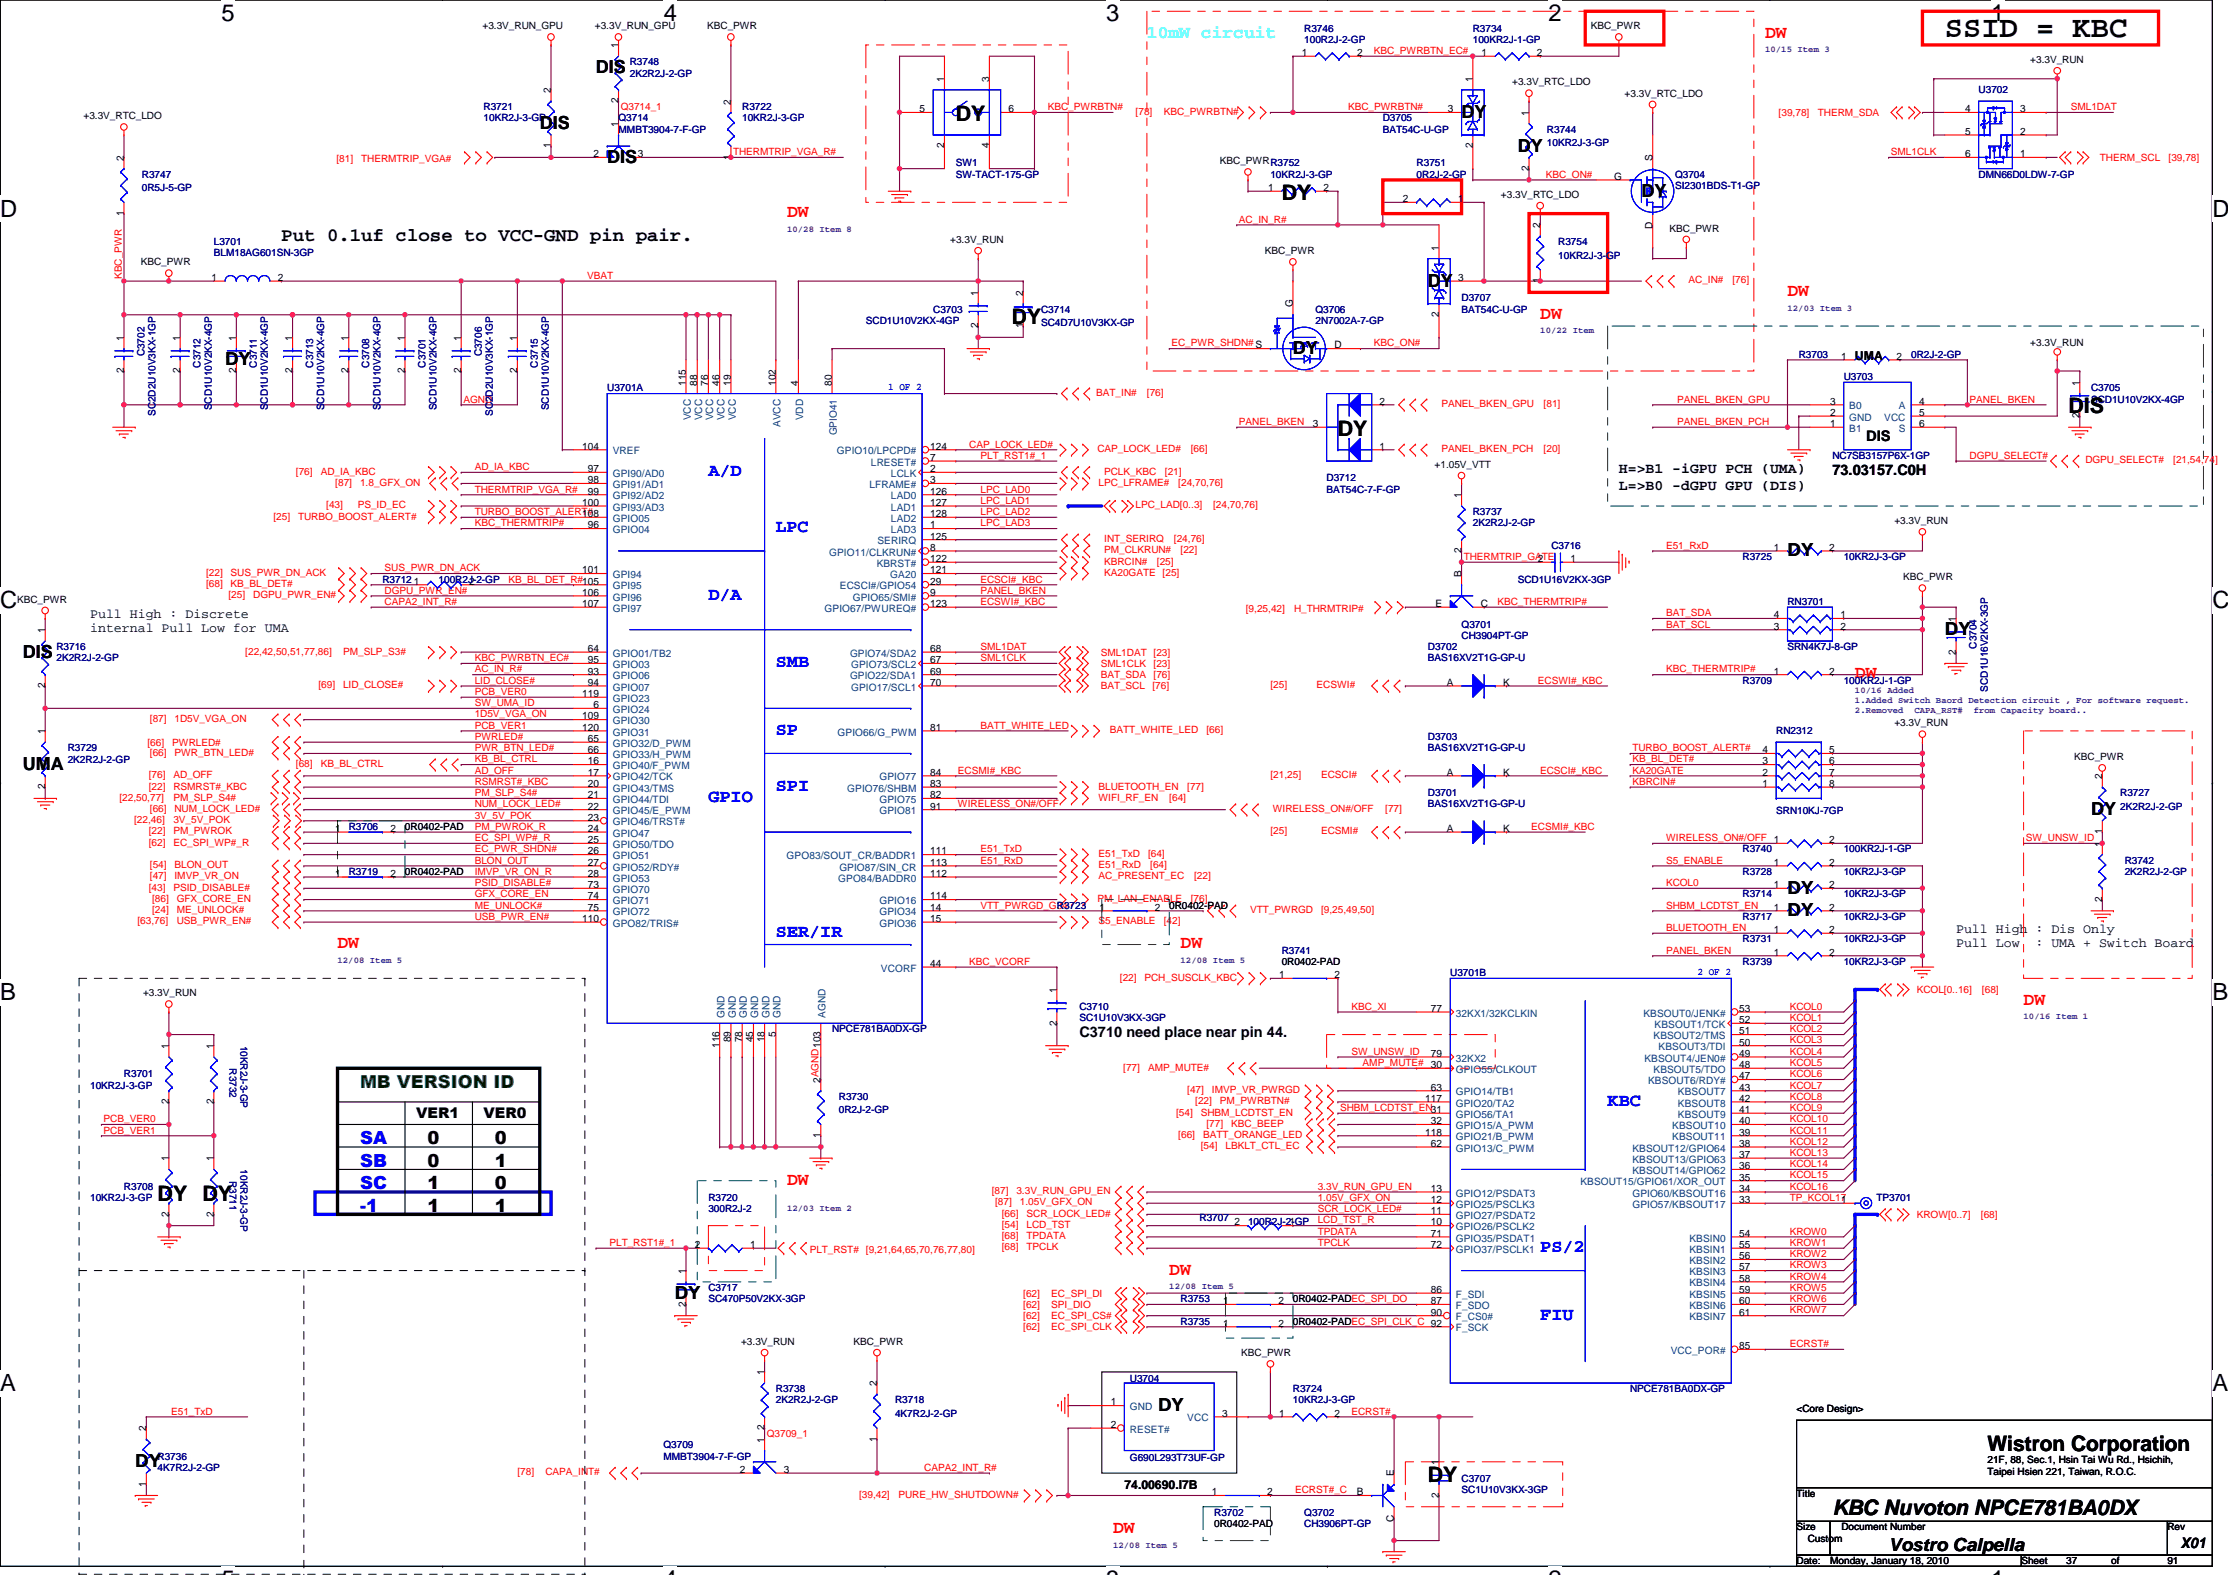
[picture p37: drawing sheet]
<svg xmlns="http://www.w3.org/2000/svg" width="297mm" height="210mm" viewBox="0 0 297 210" stroke-linecap="round" stroke-linejoin="round" font-family="sans-serif">
<defs><g id="words">
<text font-size="4" x="259.3" y="4.9">SSID = KBC</text>
<g font-size="3.2">
<text x="29.5" y="2.8">5</text>
<text x="88.5" y="2.8">4</text>
<text x="147.5" y="2.8">3</text>
<text x="206.5" y="2.8">2</text>
<text x="265.4" y="2.8">1</text>
<text x="0" y="28.9">D</text>
<text x="295" y="28.9">D</text>
<text x="0" y="81.1">C</text>
<text x="295" y="81.1">C</text>
<text x="0" y="133.3">B</text>
<text x="295" y="133.3">B</text>
<text x="0" y="185.4">A</text>
<text x="295" y="185.4">A</text>
</g>
<g font-size="2.8">
<text x="127.4" y="16.1">DY</text>
<text x="170.9" y="26.6">DY</text>
<text x="134.9" y="43.1">DY</text>
<text x="178.4" y="58.1">DY</text>
<text x="275.8" y="55.1">DIS</text>
<text x="21" y="160">DY</text>
<text x="27" y="160">DY</text>
<text x="190.4" y="197.5">DY</text>
<text x="265" y="193.4">Wistron Corporation</text>
<text x="244.3" y="201.9">KBC Nuvoton NPCE781BA0DX</text>
</g>
<text font-size="2.5" x="37.5" y="32.1">Put 0.1uf close to VCC-GND pin pair.</text>
<text font-size="2.4" fill="#0ff" x="152.9" y="5">10mW circuit</text>
<g font-size="2.4" fill="#f00">
<text x="235.3" y="5">DW</text>
<text x="104.9" y="29">DW</text>
<text x="238.3" y="39.5">DW</text>
<text x="205.4" y="42.5">DW</text>
<text x="247.3" y="90.4">DW</text>
<text x="45" y="126.4">DW</text>
<text x="157.4" y="126.4">DW</text>
<text x="269.8" y="133.9">DW</text>
<text x="104.9" y="157.9">DW</text>
<text x="155.9" y="169.9">DW</text>
<text x="148.4" y="204.3">DW</text>
</g>
<g font-size="2.4">
<text x="79.5" y="9.7">DIS</text>
<text x="72" y="17.2">DIS</text>
<text x="194.9" y="15.7">DY</text>
<text x="81" y="21.7">DIS</text>
<text x="202.4" y="20.2">DY</text>
<text x="218.8" y="26.2">DY</text>
<text x="190.4" y="38.2">DY</text>
<text x="172.4" y="47.2">DY</text>
<text x="30" y="48.7">DY</text>
<text x="238.3" y="74.1">DY</text>
<text x="3" y="87.7">DIS</text>
<text x="259.3" y="84.6">DY</text>
<text x="3" y="102.6">UMA</text>
<text x="278.8" y="108.6">DY</text>
<text x="238.3" y="119.1">DY</text>
<text x="238.3" y="122.1">DY</text>
<text x="57" y="155.5">0</text>
<text x="57" y="152.5">0</text>
<text x="66" y="155.5">1</text>
<text x="66" y="152.5">0</text>
<text x="57" y="158.5">1</text>
<text x="57" y="161.5">1</text>
<text x="66" y="158.5">0</text>
<text x="66" y="161.5">1</text>
<text x="90" y="173.1">DY</text>
<text x="154.4" y="188">DY</text>
<text x="18" y="195.5">DY</text>
<text x="251.8" y="206.8">Vostro Calpella</text>
</g>
<g font-size="2.4" fill="#00f">
<text x="94.4" y="63.5">A/D</text>
<text x="103.4" y="71">LPC</text>
<text x="94.4" y="79.9">D/A</text>
<text x="103.4" y="88.9">SMB</text>
<text x="103.4" y="97.9">SP</text>
<text x="94.4" y="106.9">GPIO</text>
<text x="103.4" y="105.4">SPI</text>
<text x="103.4" y="124.9">SER/IR</text>
<text x="214.3" y="147.4">KBC</text>
<text x="48" y="152.5">SA</text>
<text x="48" y="155.5">SB</text>
<text x="48" y="158.5">SC</text>
<text x="48" y="161.5">-1</text>
<text x="205.4" y="166.9">PS/2</text>
<text x="205.4" y="175.9">FIU</text>
</g>
<text font-size="2.4" fill="#008000" x="48" y="145">MB VERSION ID</text>
<g font-size="1.9">
<text x="248.8" y="58.8">DIS</text>
<text x="215.8" y="63.1">H=&gt;B1 -iGPU PCH (UMA)</text>
<text x="215.8" y="65.3">L=&gt;B0 -dGPU GPU (DIS)</text>
<text x="244.3" y="63.3">73.03157.C0H</text>
<text x="143.9" y="138.2">C3710 need place near pin 44.</text>
<text x="55.5" y="149">VER1</text>
<text x="64.5" y="149">VER0</text>
<text x="290.8" y="206.4">X01</text>
</g>
<g font-size="1.8">
<text x="12" y="82.3">Pull High : Discrete</text>
<text x="12" y="84.2">internal Pull Low for UMA</text>
<text x="260.8" y="124.3">Pull High : Dis Only</text>
<text x="260.8" y="126.2">Pull Low</text>
<text x="271.4" y="126.2">: UMA + Switch Board</text>
</g>
<g font-size="1.6">
<text x="247.3" y="48">UMA</text>
<text x="149.9" y="198.4">74.00690.I7B</text>
</g>
<g font-size="1.4">
<text x="82.4" y="6.4" transform="rotate(-90 82.4 6.4)">1</text>
<text x="125.9" y="10.9" transform="rotate(-90 125.9 10.9)">1</text>
<text x="131.9" y="10.9" transform="rotate(-90 131.9 10.9)">3</text>
<text x="173.6" y="7.5">1</text>
<text x="180.9" y="7.5">2</text>
<text x="196.3" y="10.9" transform="rotate(-90 196.3 10.9)">1</text>
<text x="197.5" y="7.5">1</text>
<text x="204.9" y="7.5">2</text>
<text x="73.4" y="12.4" transform="rotate(-90 73.4 12.4)">2</text>
<text x="82.4" y="16.9" transform="rotate(-90 82.4 16.9)">1</text>
<text x="82.4" y="13.8" transform="rotate(-90 82.4 13.8)">2</text>
<text x="97.4" y="13.9" transform="rotate(-90 97.4 13.9)">2</text>
<text x="122.6" y="15">5</text>
<text x="134.5" y="15">6</text>
<text x="193" y="15">3</text>
<text x="203.8" y="15.4" transform="rotate(-90 203.8 15.4)">1</text>
<text x="262" y="15">4</text>
<text x="262" y="18">5</text>
<text x="269.3" y="18">2</text>
<text x="269.3" y="15">3</text>
<text x="16.5" y="21.4" transform="rotate(-90 16.5 21.4)">2</text>
<text x="73.4" y="19.8" transform="rotate(-90 73.4 19.8)">1</text>
<text x="79.1" y="21">2</text>
<text x="85" y="21">3</text>
<text x="97.4" y="21.3" transform="rotate(-90 97.4 21.3)">1</text>
<text x="125.9" y="19.8" transform="rotate(-90 125.9 19.8)">2</text>
<text x="131.9" y="19.8" transform="rotate(-90 131.9 19.8)">4</text>
<text x="196.3" y="19.8" transform="rotate(-90 196.3 19.8)">2</text>
<text x="203.8" y="22.8" transform="rotate(-90 203.8 22.8)">2</text>
<text x="215.2" y="24">G</text>
<text x="220.3" y="21.4" transform="rotate(-90 220.3 21.4)">S</text>
<text x="262" y="21">6</text>
<text x="269.3" y="21">1</text>
<text x="16.5" y="28.8" transform="rotate(-90 16.5 28.8)">1</text>
<text x="169.1" y="25.5">1</text>
<text x="176.4" y="25.5">2</text>
<text x="187" y="26.9">2</text>
<text x="194.4" y="26.9">1</text>
<text x="191.8" y="33.4" transform="rotate(-90 191.8 33.4)">1</text>
<text x="205.3" y="30.4" transform="rotate(-90 205.3 30.4)">2</text>
<text x="220.3" y="30.5" transform="rotate(-90 220.3 30.5)">D</text>
<text x="28.2" y="37.4">1</text>
<text x="37.1" y="37.4">2</text>
<text x="130.4" y="39.4" transform="rotate(-90 130.4 39.4)">1</text>
<text x="136.4" y="39.4" transform="rotate(-90 136.4 39.4)">2</text>
<text x="172.4" y="40.9" transform="rotate(-90 172.4 40.9)">G</text>
<text x="194.4" y="37.4">3</text>
<text x="205.3" y="37.8" transform="rotate(-90 205.3 37.8)">1</text>
<text x="16.5" y="45.4" transform="rotate(-90 16.5 45.4)">1</text>
<text x="24" y="45.4" transform="rotate(-90 24 45.4)">1</text>
<text x="31.5" y="45.4" transform="rotate(-90 31.5 45.4)">1</text>
<text x="39" y="45.4" transform="rotate(-90 39 45.4)">1</text>
<text x="46.5" y="45.4" transform="rotate(-90 46.5 45.4)">1</text>
<text x="54" y="45.4" transform="rotate(-90 54 45.4)">1</text>
<text x="61.5" y="45.4" transform="rotate(-90 61.5 45.4)">1</text>
<text x="69" y="45.4" transform="rotate(-90 69 45.4)">1</text>
<text x="130.4" y="43.8" transform="rotate(-90 130.4 43.8)">2</text>
<text x="136.4" y="43.8" transform="rotate(-90 136.4 43.8)">1</text>
<text x="177.9" y="46.4">D</text>
<text x="191.8" y="42.3" transform="rotate(-90 191.8 42.3)">2</text>
<text x="245.5" y="47.9">1</text>
<text x="252.9" y="47.9">2</text>
<text x="16.5" y="49.8" transform="rotate(-90 16.5 49.8)">2</text>
<text x="24" y="49.8" transform="rotate(-90 24 49.8)">2</text>
<text x="31.5" y="49.8" transform="rotate(-90 31.5 49.8)">2</text>
<text x="39" y="49.8" transform="rotate(-90 39 49.8)">2</text>
<text x="46.5" y="49.8" transform="rotate(-90 46.5 49.8)">2</text>
<text x="54" y="49.8" transform="rotate(-90 54 49.8)">2</text>
<text x="61.5" y="49.8" transform="rotate(-90 61.5 49.8)">2</text>
<text x="69" y="49.8" transform="rotate(-90 69 49.8)">2</text>
<text x="91.4" y="51.4" transform="rotate(-90 91.4 51.4)">115</text>
<text x="92.9" y="51.4" transform="rotate(-90 92.9 51.4)">88</text>
<text x="94.4" y="51.4" transform="rotate(-90 94.4 51.4)">76</text>
<text x="95.9" y="51.4" transform="rotate(-90 95.9 51.4)">46</text>
<text x="97.4" y="51.4" transform="rotate(-90 97.4 51.4)">19</text>
<text x="103.4" y="51.4" transform="rotate(-90 103.4 51.4)">102</text>
<text x="106.4" y="51.4" transform="rotate(-90 106.4 51.4)">4</text>
<text x="110.9" y="51.4" transform="rotate(-90 110.9 51.4)">80</text>
<text x="183.9" y="53.9">2</text>
<text x="244" y="53.9">3</text>
<text x="255.9" y="53.9">4</text>
<text x="277.3" y="51.4" transform="rotate(-90 277.3 51.4)">1</text>
<text x="77.6" y="59.9">104</text>
<text x="124" y="59.9">124</text>
<text x="175" y="56.9">3</text>
<text x="183.9" y="59.9">1</text>
<text x="244" y="56.9">1</text>
<text x="244" y="55.4">2</text>
<text x="255.9" y="55.4">5</text>
<text x="255.9" y="56.9">6</text>
<text x="277.3" y="55.8" transform="rotate(-90 277.3 55.8)">2</text>
<text x="78.4" y="62.9">97</text>
<text x="78.4" y="64.4">98</text>
<text x="78.4" y="65.9">99</text>
<text x="124" y="61.4">7</text>
<text x="124" y="62.9">2</text>
<text x="124" y="64.4">3</text>
<text x="124" y="65.9">126</text>
<text x="77.6" y="67.4">100</text>
<text x="77.6" y="68.9">108</text>
<text x="78.4" y="70.4">96</text>
<text x="124" y="67.4">127</text>
<text x="124" y="68.9">128</text>
<text x="124" y="70.4">1</text>
<text x="124" y="71.9">125</text>
<text x="194.8" y="66.4" transform="rotate(-90 194.8 66.4)">1</text>
<text x="55.2" y="77.9">1</text>
<text x="62.5" y="77.9">2</text>
<text x="77.6" y="76.4">101</text>
<text x="124" y="73.4">8</text>
<text x="124" y="74.9">122</text>
<text x="124" y="76.4">121</text>
<text x="124" y="77.9">29</text>
<text x="194.8" y="76.9" transform="rotate(-90 194.8 76.9)">B</text>
<text x="194.8" y="73.7" transform="rotate(-90 194.8 73.7)">2</text>
<text x="205" y="74.9">2</text>
<text x="209.4" y="74.9">1</text>
<text x="236.5" y="73.4">1</text>
<text x="243.9" y="73.4">2</text>
<text x="77.6" y="79.4">106</text>
<text x="77.6" y="80.9">107</text>
<text x="124" y="79.4">9</text>
<text x="124" y="80.9">123</text>
<text x="191.4" y="80.9">E</text>
<text x="197.4" y="80.9">C</text>
<text x="236.5" y="83.9">3</text>
<text x="236.5" y="82.4">4</text>
<text x="245.4" y="82.4">1</text>
<text x="245.4" y="83.9">2</text>
<text x="260.8" y="82.9" transform="rotate(-90 260.8 82.9)">1</text>
<text x="6" y="84.4" transform="rotate(-90 6 84.4)">1</text>
<text x="78.4" y="89.9">93</text>
<text x="78.4" y="88.4">95</text>
<text x="78.4" y="86.9">64</text>
<text x="124" y="86.9">68</text>
<text x="124" y="88.4">67</text>
<text x="124" y="89.9">69</text>
<text x="236.5" y="89.9">1</text>
<text x="243.9" y="89.9">2</text>
<text x="260.8" y="87.2" transform="rotate(-90 260.8 87.2)">2</text>
<text x="6" y="91.7" transform="rotate(-90 6 91.7)">2</text>
<text x="77.6" y="92.9">119</text>
<text x="77.6" y="95.9">109</text>
<text x="78.4" y="91.4">94</text>
<text x="79.1" y="94.4">6</text>
<text x="124" y="91.4">70</text>
<text x="192.9" y="91.4">A</text>
<text x="200.4" y="91.4">K</text>
<text x="6" y="97.9" transform="rotate(-90 6 97.9)">1</text>
<text x="77.6" y="97.4">120</text>
<text x="78.4" y="101.9">16</text>
<text x="78.4" y="98.9">65</text>
<text x="78.4" y="100.4">66</text>
<text x="124" y="97.4">81</text>
<text x="235" y="101.9">3</text>
<text x="235" y="100.4">4</text>
<text x="243.9" y="100.4">5</text>
<text x="243.9" y="101.9">6</text>
<text x="6" y="105.2" transform="rotate(-90 6 105.2)">2</text>
<text x="78.4" y="107.9">22</text>
<text x="78.4" y="103.4">17</text>
<text x="78.4" y="104.9">20</text>
<text x="78.4" y="106.4">21</text>
<text x="124" y="103.4">84</text>
<text x="124" y="104.9">83</text>
<text x="124" y="106.4">82</text>
<text x="124" y="107.9">91</text>
<text x="192.9" y="103.4">A</text>
<text x="200.4" y="103.4">K</text>
<text x="235" y="104.9">1</text>
<text x="235" y="103.4">2</text>
<text x="243.9" y="103.4">7</text>
<text x="243.9" y="104.9">8</text>
<text x="280.3" y="103.8" transform="rotate(-90 280.3 103.8)">2</text>
<text x="44.7" y="110.9">1</text>
<text x="52" y="110.9">2</text>
<text x="78.4" y="113.9">26</text>
<text x="78.4" y="110.9">24</text>
<text x="78.4" y="109.4">23</text>
<text x="78.4" y="112.4">25</text>
<text x="124" y="113.9">111</text>
<text x="192.9" y="110.9">A</text>
<text x="200.4" y="110.9">K</text>
<text x="243.9" y="112.4">2</text>
<text x="280.3" y="112.8" transform="rotate(-90 280.3 112.8)">1</text>
<text x="280.3" y="111.2" transform="rotate(-90 280.3 111.2)">1</text>
<text x="44.7" y="116.9">1</text>
<text x="52" y="116.9">2</text>
<text x="78.4" y="116.9">28</text>
<text x="78.4" y="118.4">73</text>
<text x="78.4" y="115.4">27</text>
<text x="78.4" y="119.9">74</text>
<text x="124" y="115.4">113</text>
<text x="124" y="119.9">114</text>
<text x="124" y="116.9">112</text>
<text x="236.5" y="118.4">1</text>
<text x="236.5" y="115.4">1</text>
<text x="243.9" y="118.4">2</text>
<text x="243.9" y="115.4">2</text>
<text x="77.6" y="122.9">110</text>
<text x="78.4" y="121.4">75</text>
<text x="124" y="122.9">15</text>
<text x="124" y="121.4">14</text>
<text x="146.6" y="121.4">1</text>
<text x="154" y="121.4">2</text>
<text x="236.5" y="124.4">1</text>
<text x="236.5" y="121.4">1</text>
<text x="243.9" y="124.4">2</text>
<text x="243.9" y="121.4">2</text>
<text x="280.3" y="120.2" transform="rotate(-90 280.3 120.2)">2</text>
<text x="124" y="128.9">44</text>
<text x="170.6" y="130.4">1</text>
<text x="177.9" y="130.4">2</text>
<text x="236.5" y="127.4">1</text>
<text x="243.9" y="127.4">2</text>
<text x="140.9" y="136.7" transform="rotate(-90 140.9 136.7)">2</text>
<text x="140.9" y="132.3" transform="rotate(-90 140.9 132.3)">1</text>
<text x="190.8" y="134.9">77</text>
<text x="231.9" y="134.9">53</text>
<text x="231.9" y="136.4">52</text>
<text x="231.9" y="137.9">51</text>
<text x="22.5" y="139.8" transform="rotate(-90 22.5 139.8)">1</text>
<text x="28.5" y="139.8" transform="rotate(-90 28.5 139.8)">1</text>
<text x="95.9" y="139.7" transform="rotate(-90 95.9 139.7)">116</text>
<text x="97.4" y="138.9" transform="rotate(-90 97.4 138.9)">89</text>
<text x="98.9" y="138.9" transform="rotate(-90 98.9 138.9)">78</text>
<text x="100.4" y="138.9" transform="rotate(-90 100.4 138.9)">45</text>
<text x="101.9" y="138.9" transform="rotate(-90 101.9 138.9)">18</text>
<text x="103.4" y="138.2" transform="rotate(-90 103.4 138.2)">5</text>
<text x="190.8" y="140.8">79</text>
<text x="231.9" y="139.3">50</text>
<text x="231.9" y="140.8">49</text>
<text x="231.9" y="142.3">48</text>
<text x="231.9" y="143.8">47</text>
<text x="22.5" y="147.2" transform="rotate(-90 22.5 147.2)">2</text>
<text x="28.5" y="147.2" transform="rotate(-90 28.5 147.2)">2</text>
<text x="109.4" y="144.3" transform="rotate(-90 109.4 144.3)">2AGND103</text>
<text x="190" y="146.8">117</text>
<text x="190.8" y="145.4">63</text>
<text x="190.8" y="149.8">32</text>
<text x="231.9" y="145.4">43</text>
<text x="231.9" y="146.8">42</text>
<text x="231.9" y="148.3">41</text>
<text x="231.9" y="149.8">40</text>
<text x="22.5" y="154.8" transform="rotate(-90 22.5 154.8)">1</text>
<text x="28.5" y="154.8" transform="rotate(-90 28.5 154.8)">1</text>
<text x="109.4" y="151.7" transform="rotate(-90 109.4 151.7)">1</text>
<text x="190" y="151.3">118</text>
<text x="190.8" y="152.8">62</text>
<text x="231.9" y="151.3">39</text>
<text x="231.9" y="152.8">38</text>
<text x="231.9" y="154.3">37</text>
<text x="231.9" y="155.8">36</text>
<text x="190.8" y="158.8">13</text>
<text x="190.8" y="160.3">12</text>
<text x="190.8" y="161.8">11</text>
<text x="231.9" y="157.3">35</text>
<text x="231.9" y="158.8">34</text>
<text x="231.9" y="160.3">33</text>
<text x="245.5" y="160.3">1</text>
<text x="22.5" y="162.2" transform="rotate(-90 22.5 162.2)">2</text>
<text x="28.5" y="162.2" transform="rotate(-90 28.5 162.2)">2</text>
<text x="92.6" y="166.3">2</text>
<text x="100" y="166.3">1</text>
<text x="164.6" y="163.3">2</text>
<text x="171.9" y="163.3">1</text>
<text x="190.8" y="163.3">10</text>
<text x="190.8" y="164.8">71</text>
<text x="190.8" y="166.3">72</text>
<text x="231.9" y="164.8">54</text>
<text x="231.9" y="166.3">55</text>
<text x="231.9" y="167.8">56</text>
<text x="91.4" y="169.8" transform="rotate(-90 91.4 169.8)">1</text>
<text x="163.1" y="173.8">1</text>
<text x="170.4" y="173.8">2</text>
<text x="190.8" y="172.3">86</text>
<text x="190.8" y="173.8">87</text>
<text x="231.9" y="169.3">57</text>
<text x="231.9" y="170.8">58</text>
<text x="231.9" y="172.3">59</text>
<text x="231.9" y="173.8">60</text>
<text x="91.4" y="174.1" transform="rotate(-90 91.4 174.1)">2</text>
<text x="163.1" y="176.8">1</text>
<text x="170.4" y="176.8">2</text>
<text x="190.8" y="175.3">90</text>
<text x="231.9" y="179.8">85</text>
<text x="231.9" y="175.3">61</text>
<text x="101.9" y="183.3" transform="rotate(-90 101.9 183.3)">1</text>
<text x="116.9" y="184.8" transform="rotate(-90 116.9 184.8)">2</text>
<text x="19.5" y="190.8" transform="rotate(-90 19.5 190.8)">2</text>
<text x="101.9" y="190.6" transform="rotate(-90 101.9 190.6)">2</text>
<text x="148.1" y="187.3">1</text>
<text x="148.1" y="190.3">2</text>
<text x="162.9" y="188.8">3</text>
<text x="170.6" y="188.8">1</text>
<text x="177.9" y="188.8">2</text>
<text x="98.6" y="196.3">2</text>
<text x="101.9" y="192.3" transform="rotate(-90 101.9 192.3)">1</text>
<text x="104.5" y="196.3">3</text>
<text x="116.9" y="192.1" transform="rotate(-90 116.9 192.1)">1</text>
<text x="185.8" y="196.8" transform="rotate(-90 185.8 196.8)">E</text>
<text x="191.8" y="195.3" transform="rotate(-90 191.8 195.3)">1</text>
<text x="19.5" y="198.1" transform="rotate(-90 19.5 198.1)">1</text>
<text x="161.6" y="199.3">1</text>
<text x="168.9" y="199.3">2</text>
<text x="180.9" y="199.3">B</text>
<text x="185.8" y="202.8" transform="rotate(-90 185.8 202.8)">C</text>
<text x="191.8" y="199.6" transform="rotate(-90 191.8 199.6)">2</text>
</g>
<g font-size="1.4" fill="#004080">
<text x="92.1" y="56" transform="rotate(-90 92.1 56)">VCC</text>
<text x="93.6" y="56" transform="rotate(-90 93.6 56)">VCC</text>
<text x="95.1" y="56" transform="rotate(-90 95.1 56)">VCC</text>
<text x="96.6" y="56" transform="rotate(-90 96.6 56)">VCC</text>
<text x="98.1" y="56" transform="rotate(-90 98.1 56)">VCC</text>
<text x="104.1" y="56.9" transform="rotate(-90 104.1 56.9)">AVCC</text>
<text x="107.1" y="56" transform="rotate(-90 107.1 56)">VDD</text>
<text x="111.6" y="58" transform="rotate(-90 111.6 58)">GPIO41</text>
<text x="246.5" y="57.6">B1</text>
<text x="246.5" y="56.1">GND</text>
<text x="246.5" y="54.6">B0</text>
<text x="251.2" y="56.1">VCC</text>
<text x="253.2" y="54.6">A</text>
<text x="253.2" y="57.6">S</text>
<text x="81.7" y="63.6">GPI90/AD0</text>
<text x="81.7" y="65">GPI91/AD1</text>
<text x="81.7" y="60.6">VREF</text>
<text x="111.6" y="60.6">GPIO10/LPCPD#</text>
<text x="115.9" y="65">LFRAME#</text>
<text x="116.1" y="62.1">LRESET#</text>
<text x="118.8" y="63.6">LCLK</text>
<text x="81.7" y="66.5">GPI92/AD2</text>
<text x="81.7" y="68.1">GPI93/AD3</text>
<text x="81.7" y="69.6">GPIO05</text>
<text x="81.7" y="71.1">GPIO04</text>
<text x="118.8" y="66.5">LAD0</text>
<text x="118.8" y="68.1">LAD1</text>
<text x="118.8" y="69.6">LAD2</text>
<text x="118.8" y="71.1">LAD3</text>
<text x="81.7" y="77">GPI94</text>
<text x="110.6" y="74">GPIO11/CLKRUN#</text>
<text x="116.9" y="75.5">KBRST#</text>
<text x="117" y="72.5">SERIRQ</text>
<text x="118.7" y="77">GA20</text>
<text x="81.7" y="78.5">GPI95</text>
<text x="81.7" y="80">GPI96</text>
<text x="81.7" y="81.5">GPI97</text>
<text x="109.9" y="81.5">GPIO67/PWUREQ#</text>
<text x="112" y="78.5">ECSCI#/GPIO54</text>
<text x="113.7" y="80">GPIO65/SMI#</text>
<text x="81.7" y="89">GPIO03</text>
<text x="81.7" y="87.5">GPIO01/TB2</text>
<text x="113.3" y="87.5">GPIO74/SDA2</text>
<text x="113.5" y="89">GPIO73/SCL2</text>
<text x="81.7" y="90.5">GPIO06</text>
<text x="81.7" y="95">GPIO24</text>
<text x="81.7" y="93.5">GPIO23</text>
<text x="81.7" y="92">GPIO07</text>
<text x="113.3" y="90.5">GPIO22/SDA1</text>
<text x="113.5" y="92">GPIO17/SCL1</text>
<text x="81.7" y="98">GPIO31</text>
<text x="81.7" y="96.5">GPIO30</text>
<text x="81.7" y="99.5">GPIO32/D_PWM</text>
<text x="81.7" y="101">GPIO33/H_PWM</text>
<text x="111.7" y="98">GPIO66/G_PWM</text>
<text x="81.7" y="102.5">GPIO40/F_PWM</text>
<text x="81.7" y="104">GPIO42/TCK</text>
<text x="81.7" y="105.5">GPIO43/TMS</text>
<text x="81.7" y="107">GPIO44/TDI</text>
<text x="113" y="105.5">GPIO76/SHBM</text>
<text x="117.3" y="104">GPIO77</text>
<text x="117.3" y="107">GPIO75</text>
<text x="81.7" y="111.5">GPIO47</text>
<text x="81.7" y="108.5">GPIO45/E_PWM</text>
<text x="81.7" y="110">GPIO46/TRST#</text>
<text x="81.7" y="113">GPIO50/TDO</text>
<text x="117.3" y="108.5">GPIO81</text>
<text x="81.7" y="117.5">GPIO53</text>
<text x="81.7" y="114.5">GPIO51</text>
<text x="81.7" y="119">GPIO70</text>
<text x="81.7" y="116">GPIO52/RDY#</text>
<text x="104.9" y="114.5">GPO83/SOUT_CR/BADDR1</text>
<text x="111.8" y="117.5">GPO84/BADDR0</text>
<text x="111.9" y="116">GPIO87/SIN_CR</text>
<text x="81.7" y="123.5">GPO82/TRIS#</text>
<text x="81.7" y="120.5">GPIO71</text>
<text x="81.7" y="122">GPIO72</text>
<text x="117.3" y="120.5">GPIO16</text>
<text x="117.3" y="123.5">GPIO36</text>
<text x="117.3" y="122">GPIO34</text>
<text x="117.5" y="129.5">VCORF</text>
<text x="96.6" y="135.6" transform="rotate(-90 96.6 135.6)">GND</text>
<text x="98.1" y="135.6" transform="rotate(-90 98.1 135.6)">GND</text>
<text x="99.6" y="135.6" transform="rotate(-90 99.6 135.6)">GND</text>
<text x="101.1" y="135.6" transform="rotate(-90 101.1 135.6)">GND</text>
<text x="102.6" y="135.6" transform="rotate(-90 102.6 135.6)">GND</text>
<text x="104.1" y="135.6" transform="rotate(-90 104.1 135.6)">GND</text>
<text x="110.1" y="135.6" transform="rotate(-90 110.1 135.6)">AGND</text>
<text x="194.1" y="135.5">32KX1/32KCLKIN</text>
<text x="219.1" y="135.5">KBSOUT0/JENK#</text>
<text x="220.6" y="137">KBSOUT1/TCK</text>
<text x="194.1" y="141.5">32KX2</text>
<text x="194.1" y="143">GPIO55/CLKOUT</text>
<text x="219.2" y="141.5">KBSOUT4/JEN0#</text>
<text x="220.4" y="138.5">KBSOUT2/TMS</text>
<text x="220.4" y="143">KBSOUT5/TDO</text>
<text x="221.1" y="140">KBSOUT3/TDI</text>
<text x="194.1" y="149">GPIO56/TA1</text>
<text x="194.1" y="146">GPIO14/TB1</text>
<text x="194.1" y="147.5">GPIO20/TA2</text>
<text x="219.7" y="144.5">KBSOUT6/RDY#</text>
<text x="223.7" y="146">KBSOUT7</text>
<text x="223.7" y="147.5">KBSOUT8</text>
<text x="223.7" y="149">KBSOUT9</text>
<text x="194.1" y="150.5">GPIO15/A_PWM</text>
<text x="194.1" y="153.5">GPIO13/C_PWM</text>
<text x="194.1" y="152">GPIO21/B_PWM</text>
<text x="217.6" y="153.5">KBSOUT12/GPIO64</text>
<text x="217.6" y="155">KBSOUT13/GPIO63</text>
<text x="222.9" y="150.5">KBSOUT10</text>
<text x="222.9" y="152">KBSOUT11</text>
<text x="194.1" y="159.5">GPIO12/PSDAT3</text>
<text x="194.1" y="161">GPIO25/PSCLK3</text>
<text x="210.7" y="158">KBSOUT15/GPIO61/XOR_OUT</text>
<text x="217.6" y="156.5">KBSOUT14/GPIO62</text>
<text x="217.6" y="159.5">GPIO60/KBSOUT16</text>
<text x="217.6" y="161">GPIO57/KBSOUT17</text>
<text x="194.1" y="162.5">GPIO27/PSDAT2</text>
<text x="194.1" y="164">GPIO26/PSCLK2</text>
<text x="194.1" y="165.5">GPIO35/PSDAT1</text>
<text x="194.1" y="167">GPIO37/PSCLK1</text>
<text x="225.2" y="165.5">KBSIN0</text>
<text x="225.2" y="167">KBSIN1</text>
<text x="194.1" y="173">F_SDI</text>
<text x="225.2" y="168.5">KBSIN2</text>
<text x="225.2" y="169.9">KBSIN3</text>
<text x="225.2" y="171.4">KBSIN4</text>
<text x="225.2" y="173">KBSIN5</text>
<text x="194.1" y="174.5">F_SDO</text>
<text x="194.1" y="176">F_CS0#</text>
<text x="194.1" y="177.4">F_SCK</text>
<text x="225.2" y="174.5">KBSIN6</text>
<text x="225.2" y="176">KBSIN7</text>
<text x="222.8" y="180.4">VCC_POR#</text>
<text x="150.6" y="187.9">GND</text>
<text x="150.6" y="190.9">RESET#</text>
<text x="158.3" y="189.4">VCC</text>
</g>
<g font-size="1.3">
<text x="64.3" y="3.9">+3.3V_RUN_GPU</text>
<text x="79.3" y="3.9">+3.3V_RUN_GPU</text>
<text x="94.3" y="3.9">KBC_PWR</text>
<text x="212.1" y="3.9">KBC_PWR</text>
<text x="201.6" y="11.4">+3.3V_RTC_LDO</text>
<text x="270.7" y="8.4">+3.3V_RUN</text>
<text x="11.1" y="15.9">+3.3V_RTC_LDO</text>
<text x="216.6" y="12.9">+3.3V_RTC_LDO</text>
<text x="162.6" y="21.9">KBC_PWRR3752</text>
<text x="200.1" y="26.4">+3.3V_RTC_LDO</text>
<text x="18.8" y="35.4">KBC_PWR</text>
<text x="126.7" y="32.4">+3.3V_RUN</text>
<text x="168.6" y="33.9">KBC_PWR</text>
<text x="222.6" y="30.9">KBC_PWR</text>
<text x="270.7" y="46.2">+3.3V_RUN</text>
<text x="191.3" y="62.4">+1.05V_VTT</text>
<text x="252.6" y="69.8">+3.3V_RUN</text>
<text x="253.7" y="77.3">KBC_PWR</text>
<text x="2.3" y="80.3">KBC_PWR</text>
<text x="252.6" y="96.8">+3.3V_RUN</text>
<text x="276.5" y="101.3">KBC_PWR</text>
<text x="54" y="110.6">0R0402-PAD</text>
<text x="54" y="116.6">0R0402-PAD</text>
<text x="155.9" y="121.1">0R0402-PAD</text>
<text x="170.9" y="128.6">0R0402-PAD</text>
<text x="19.1" y="132.8">+3.3V_RUN</text>
<text x="172.4" y="173.5">0R0402-PADEC_SPI_DO</text>
<text x="98.8" y="179.2">+3.3V_RUN</text>
<text x="113.8" y="179.2">KBC_PWR</text>
<text x="172.4" y="176.6">0R0402-PADEC_SPI_CLK_C 92</text>
<text x="165.5" y="180.7">KBC_PWR</text>
<text x="239.5" y="188.2">&lt;Core Design&gt;</text>
<text x="265" y="195">21F, 88, Sec.1, Hsin Tai Wu Rd., Hsichih,</text>
<text x="265" y="196.5">Taipei Hsien 221, Taiwan, R.O.C.</text>
<text x="161.9" y="203.5">0R0402-PAD</text>
<text x="239.5" y="199.5">Title</text>
<text x="239.5" y="204">Size</text>
<text x="245.5" y="204">Document Number</text>
<text x="289" y="204">Rev</text>
<text x="239.5" y="208.5">Date:</text>
<text x="241" y="205.5">Custom</text>
<text x="244" y="208.5">Monday, January 18, 2010</text>
<text x="269.5" y="208.5">Sheet</text>
<text x="275.5" y="208.5">37</text>
<text x="281.5" y="208.5">of</text>
<text x="289" y="208.5">91</text>
</g>
<g font-size="1.3" fill="#000080">
<text x="173.9" y="4.2">R3746</text>
<text x="173.9" y="5.7">100R2J-2-GP</text>
<text x="196.4" y="4.2">R3734</text>
<text x="196.4" y="5.7">100KR2J-1-GP</text>
<text x="84" y="8.7">R3748</text>
<text x="84" y="10.2">2K2R2J-2-GP</text>
<text x="64.5" y="14.7">R3721</text>
<text x="64.5" y="16.2">10KR2J-3-GP</text>
<text x="82.5" y="16.2">Q3714</text>
<text x="82.5" y="17.7">MMBT3904-7-F-GP</text>
<text x="99" y="14.7">R3722</text>
<text x="99" y="16.2">10KR2J-3-GP</text>
<text x="184.4" y="16.2">D3705</text>
<text x="184.4" y="17.7">BAT54C-U-GP</text>
<text x="206.2" y="17.7">R3744</text>
<text x="263.8" y="12.4">U3702</text>
<text x="18.9" y="23.7">R3747</text>
<text x="127.4" y="22.2">SW1</text>
<text x="127.4" y="23.7">SW-TACT-175-GP</text>
<text x="169.4" y="23.7">10KR2J-3-GP</text>
<text x="188.9" y="22.2">R3751</text>
<text x="188.9" y="23.7">0R2J-2-GP</text>
<text x="206.2" y="19.5">10KR2J-3-GP</text>
<text x="223.3" y="23.7">Q3704</text>
<text x="263.8" y="23.7">DMN66D0LDW-7-GP</text>
<text x="18.9" y="25.5">0R5J-5-GP</text>
<text x="223.3" y="25.2">SI2301BDS-T1-GP</text>
<text x="28.5" y="32.7">L3701</text>
<text x="28.5" y="34.2">BLM18AG601SN-3GP</text>
<text x="207.7" y="32.7">R3754</text>
<text x="207.7" y="34.5">10KR2J-3-GP</text>
<text x="124.4" y="41.7">C3703</text>
<text x="138.8" y="41.7">C3714</text>
<text x="175.4" y="41.7">Q3706</text>
<text x="194.9" y="40.2">D3707</text>
<text x="194.9" y="41.7">BAT54C-U-GP</text>
<text x="19.3" y="47.5" transform="rotate(-90 19.3 47.5)">C3702</text>
<text x="64.2" y="47.5" transform="rotate(-90 64.2 47.5)">C3706</text>
<text x="115.4" y="43.2">SCD1U10V2KX-4GP</text>
<text x="138.8" y="43.5">SC4D7U10V3KX-GP</text>
<text x="175.4" y="43.2">2N7002A-7-GP</text>
<text x="239.8" y="47.7">R3703</text>
<text x="254.8" y="47.7">0R2J-2-GP</text>
<text x="26.8" y="49" transform="rotate(-90 26.8 49)">C3712</text>
<text x="34.2" y="49" transform="rotate(-90 34.2 49)">C3711</text>
<text x="41.7" y="49" transform="rotate(-90 41.7 49)">C3713</text>
<text x="49.2" y="49" transform="rotate(-90 49.2 49)">C3708</text>
<text x="56.7" y="49" transform="rotate(-90 56.7 49)">C3701</text>
<text x="71.7" y="49" transform="rotate(-90 71.7 49)">C3715</text>
<text x="81" y="52.2">U3701A</text>
<text x="245.8" y="50.7">U3703</text>
<text x="278.8" y="52.2">C3705</text>
<text x="278.8" y="53.7">SCD1U10V2KX-4GP</text>
<text x="20.7" y="55.5" transform="rotate(-90 20.7 55.5)">SC2D2U10V3KX-1GP</text>
<text x="28.2" y="54.7" transform="rotate(-90 28.2 54.7)">SCD1U10V2KX-4GP</text>
<text x="35.7" y="54.7" transform="rotate(-90 35.7 54.7)">SCD1U10V2KX-4GP</text>
<text x="43.2" y="54.7" transform="rotate(-90 43.2 54.7)">SCD1U10V2KX-4GP</text>
<text x="50.7" y="54.7" transform="rotate(-90 50.7 54.7)">SCD1U10V2KX-4GP</text>
<text x="58.2" y="54.7" transform="rotate(-90 58.2 54.7)">SCD1U10V2KX-4GP</text>
<text x="65.7" y="55.5" transform="rotate(-90 65.7 55.5)">SC2D2U10V3KX-1GP</text>
<text x="73.2" y="54.7" transform="rotate(-90 73.2 54.7)">SCD1U10V2KX-4GP</text>
<text x="176.9" y="64.2">D3712</text>
<text x="176.9" y="65.6">BAT54C-7-F-GP</text>
<text x="244.3" y="61.2">NC7SB3157P6X-1GP</text>
<text x="196.4" y="68.6">R3737</text>
<text x="196.4" y="70.1">2K2R2J-2-GP</text>
<text x="51" y="77.6">R3712</text>
<text x="58.5" y="77.6">100R2J-2-GP</text>
<text x="202.4" y="77.6">SCD1U16V2KX-3GP</text>
<text x="206.8" y="73.1">C3716</text>
<text x="232.3" y="74.6">R3725</text>
<text x="245.8" y="74.6">10KR2J-3-GP</text>
<text x="194.9" y="83.6">Q3701</text>
<text x="238.3" y="80.6">RN3701</text>
<text x="7.5" y="86.6">R3716</text>
<text x="7.5" y="88.1">2K2R2J-2-GP</text>
<text x="190.4" y="86.6">D3702</text>
<text x="190.4" y="88.1">BAS16XV2T1G-GP-U</text>
<text x="194.9" y="85.1">CH3904PT-GP</text>
<text x="238.3" y="86.6">SRN4K7J-8-GP</text>
<text x="263.5" y="86.5" transform="rotate(-90 263.5 86.5)">C3704</text>
<text x="232.3" y="91.1">R3709</text>
<text x="245.8" y="91.1">100KR2J-1-GP</text>
<text x="265" y="92.2" transform="rotate(-90 265 92.2)">SCD1U16V2KX-3GP</text>
<text x="9" y="100.1">R3729</text>
<text x="9" y="101.6">2K2R2J-2-GP</text>
<text x="190.4" y="98.6">D3703</text>
<text x="190.4" y="100.1">BAS16XV2T1G-GP-U</text>
<text x="236.8" y="97.9">RN2312</text>
<text x="190.4" y="106.1">D3701</text>
<text x="190.4" y="107.6">BAS16XV2T1G-GP-U</text>
<text x="282.7" y="106.1">R3727</text>
<text x="282.7" y="107.9">2K2R2J-2-GP</text>
<text x="46.5" y="110.6">R3706</text>
<text x="232.3" y="113.6">R3740</text>
<text x="236.8" y="108.5">SRN10KJ-7GP</text>
<text x="245.8" y="113.6">100KR2J-1-GP</text>
<text x="46.5" y="116.6">R3719</text>
<text x="232.3" y="119.6">R3714</text>
<text x="232.3" y="116.6">R3728</text>
<text x="245.8" y="119.6">10KR2J-3-GP</text>
<text x="245.8" y="116.6">10KR2J-3-GP</text>
<text x="283.3" y="115.1">R3742</text>
<text x="283.3" y="116.6">2K2R2J-2-GP</text>
<text x="140.9" y="121.1">R3723</text>
<text x="232.3" y="125.6">R3731</text>
<text x="232.3" y="122.6">R3717</text>
<text x="245.8" y="125.6">10KR2J-3-GP</text>
<text x="245.8" y="122.6">10KR2J-3-GP</text>
<text x="170.9" y="127.1">R3741</text>
<text x="193.4" y="130.1">U3701B</text>
<text x="232.3" y="128.6">R3739</text>
<text x="245.8" y="128.6">10KR2J-3-GP</text>
<text x="110.9" y="137.6">NPCE781BA0DX-GP</text>
<text x="143.9" y="134.6">C3710</text>
<text x="143.9" y="136.1">SC1U10V3KX-3GP</text>
<text x="16.5" y="143.6">R3701</text>
<text x="30.6" y="142.4" transform="rotate(90 30.6 142.4)">R3732</text>
<text x="32.1" y="139.4" transform="rotate(90 32.1 139.4)">10KR2J-3-GP</text>
<text x="12" y="145.1">10KR2J-3-GP</text>
<text x="111.8" y="146.6">R3730</text>
<text x="111.8" y="148.4">0R2J-2-GP</text>
<text x="32.1" y="155.9" transform="rotate(90 32.1 155.9)">10KR2J-3-GP</text>
<text x="12" y="160.1">10KR2J-3-GP</text>
<text x="16.5" y="158.6">R3708</text>
<text x="30.6" y="157.4" transform="rotate(90 30.6 157.4)">R3711</text>
<text x="94.4" y="160.1">R3720</text>
<text x="94.4" y="161.6">300R2J-2</text>
<text x="250.2" y="160.1">TP3701</text>
<text x="159.9" y="162.8">R3707</text>
<text x="166.4" y="163.2">100R2J-2-GP</text>
<text x="94.4" y="172">C3717</text>
<text x="94.4" y="173.5">SC470P50V2KX-3GP</text>
<text x="157.4" y="173.5">R3753</text>
<text x="157.4" y="176.6">R3735</text>
<text x="103.4" y="185.5">R3738</text>
<text x="150.6" y="184.2">U3704</text>
<text x="172.4" y="185.5">R3724</text>
<text x="217.3" y="185.5">NPCE781BA0DX-GP</text>
<text x="103.4" y="187">2K2R2J-2-GP</text>
<text x="119.3" y="187">R3718</text>
<text x="119.3" y="188.8">4K7R2J-2-GP</text>
<text x="172.4" y="187">10KR2J-3-GP</text>
<text x="21" y="194.5">R3736</text>
<text x="21" y="196">4K7R2J-2-GP</text>
<text x="88.5" y="193">Q3709</text>
<text x="88.5" y="194.5">MMBT3904-7-F-GP</text>
<text x="150.6" y="194.7">G690L293T73UF-GP</text>
<text x="194.9" y="197.5">C3707</text>
<text x="161.9" y="202">R3702</text>
<text x="173.9" y="202">Q3702</text>
<text x="173.9" y="203.5">CH3906PT-GP</text>
<text x="194.9" y="199">SC1U10V3KX-3GP</text>
</g>
<g font-size="1.3" fill="#f00">
<text x="183.2" y="7.2">KBC_PWRBTN_EC#</text>
<text x="82.8" y="14.7">Q3714_1</text>
<text x="139.7" y="14.7">KBC_PWRBTN#</text>
<text x="151.4" y="15.3">[78]</text>
<text x="155.1" y="15.3">KBC_PWRBTN#</text>
<text x="179.7" y="14.7">KBC_PWRBTN#</text>
<text x="237.1" y="15.5">[39,78]</text>
<text x="242.4" y="15.5">THERM_SDA</text>
<text x="276.1" y="14.7">SML1DAT</text>
<text x="44.8" y="21.6">[81]</text>
<text x="48.2" y="21.6">THERMTRIP_VGA#</text>
<text x="97.7" y="20.7">THERMTRIP_VGA_R#</text>
<text x="206.1" y="23.7">KBC_ON#</text>
<text x="252.1" y="20.7">SML1CLK</text>
<text x="280" y="21.4">THERM_SCL</text>
<text x="289.1" y="21.4">[39,78]</text>
<text x="165.2" y="29.7">AC_IN_R#</text>
<text x="16.2" y="37.2" transform="rotate(-90 16.2 37.2)">KBC_PWR</text>
<text x="78.3" y="37.2">VBAT</text>
<text x="225.1" y="37.8">AC_IN#</text>
<text x="231" y="37.8">[76]</text>
<text x="156.2" y="46.2">EC_PWR_SHDN# S</text>
<text x="183.2" y="46.2">KBC_ON#</text>
<text x="61.8" y="53.7">AGND</text>
<text x="146.2" y="52.8">BAT_IN#</text>
<text x="152.9" y="52.8">[76]</text>
<text x="223.6" y="53.7">PANEL_BKEN_GPU</text>
<text x="262.6" y="53.7">PANEL_BKEN</text>
<text x="129.2" y="59.6">CAP_LOCK_LED#</text>
<text x="165.2" y="56.6">PANEL_BKEN</text>
<text x="192.2" y="54.3">PANEL_BKEN_GPU</text>
<text x="205.8" y="54.3">[81]</text>
<text x="223.6" y="56.6">PANEL_BKEN_PCH</text>
<text x="39.5" y="63.2">[76]</text>
<text x="42.8" y="63.2">AD_IA_KBC</text>
<text x="44.7" y="64.7">[87]</text>
<text x="48" y="64.7">1.8_GFX_ON</text>
<text x="63.3" y="65.6">THERMTRIP_VGA_R#</text>
<text x="63.3" y="62.7">AD_IA_KBC</text>
<text x="130.7" y="61.2">PLT_RST1#_1</text>
<text x="130.7" y="65.6">LPC_LAD0</text>
<text x="146.3" y="60.3">CAP_LOCK_LED#</text>
<text x="146.4" y="64.7">LPC_LFRAME#</text>
<text x="147.2" y="63.2">PCLK_KBC</text>
<text x="155.3" y="63.2">[21]</text>
<text x="157.1" y="64.7">[24,70,76]</text>
<text x="158.7" y="60.3">[66]</text>
<text x="192.2" y="60.3">PANEL_BKEN_PCH</text>
<text x="205.8" y="60.3">[20]</text>
<text x="262.6" y="61.2">DGPU_SELECT#</text>
<text x="278" y="61.7">DGPU_SELECT#</text>
<text x="289.7" y="61.7">[21,54,74]</text>
<text x="36.4" y="69.2">[25]</text>
<text x="39.7" y="69.2">TURBO_BOOST_ALERT#</text>
<text x="43.5" y="67.8">[43]</text>
<text x="47.7" y="67.8">PS_ID_EC</text>
<text x="63.3" y="68.6">TURBO_BOOST_ALERT#</text>
<text x="63.3" y="70.1">KBC_THERMTRIP#</text>
<text x="130.7" y="67.1">LPC_LAD1</text>
<text x="130.7" y="68.6">LPC_LAD2</text>
<text x="130.7" y="70.1">LPC_LAD3</text>
<text x="151.4" y="67.8">LPC_LAD[0..3]</text>
<text x="161.7" y="67.8">[24,70,76]</text>
<text x="27.5" y="76.7">[22]</text>
<text x="30.8" y="76.7">SUS_PWR_DN_ACK</text>
<text x="51.3" y="76.1">SUS_PWR_DN_ACK</text>
<text x="67.8" y="77.6">KB_BL_DET_R#105</text>
<text x="130.7" y="77.6">ECSCI#_KBC</text>
<text x="147.2" y="76.7">KA20GATE [25]</text>
<text x="147.2" y="73.7">PM_CLKRUN#</text>
<text x="147.2" y="75.2">KBRCIN#</text>
<text x="147.2" y="72.2">INT_SERIRQ</text>
<text x="154.2" y="75.2">[25]</text>
<text x="156.5" y="72.2">[24,76]</text>
<text x="157.4" y="73.7">[22]</text>
<text x="195.2" y="74.6">THERMTRIP_GATE</text>
<text x="222.1" y="73.1">E51_RxD</text>
<text x="27.5" y="78.2">[68]</text>
<text x="30.5" y="79.7">[25]</text>
<text x="30.8" y="78.2">KB_BL_DET#</text>
<text x="33.8" y="79.7">DGPU_PWR_EN#</text>
<text x="51.3" y="79.1">DGPU_PWR_EN#</text>
<text x="51.3" y="80.6">CAPA2_INT_R#</text>
<text x="130.7" y="79.1">PANEL_BKEN</text>
<text x="130.7" y="80.6">ECSWI#_KBC</text>
<text x="166.1" y="81.5">[9,25,42]</text>
<text x="172.5" y="81.5">H_THRMTRIP#</text>
<text x="199.6" y="80.6">KBC_THERMTRIP#</text>
<text x="222.1" y="83.6">BAT_SCL</text>
<text x="222.1" y="82.1">BAT_SDA</text>
<text x="32.7" y="87.2">[22,42,50,51,77,86]</text>
<text x="45.7" y="87.2">PM_SLP_S3#</text>
<text x="63.3" y="88.1">KBC_PWRBTN_EC#</text>
<text x="63.3" y="89.6">AC_IN_R#</text>
<text x="130.7" y="88.1">SML1CLK</text>
<text x="130.7" y="86.6">SML1DAT</text>
<text x="146.7" y="87.4">SML1DAT [23]</text>
<text x="146.7" y="88.9">SML1CLK</text>
<text x="153.8" y="88.9">[23]</text>
<text x="222.1" y="89.6">KBC_THERMTRIP#</text>
<text x="42.5" y="91.7">[69]</text>
<text x="45.7" y="91.7">LID_CLOSE#</text>
<text x="63.3" y="94.1">SW_UMA_ID</text>
<text x="63.3" y="91.1">LID_CLOSE#</text>
<text x="63.3" y="95.6">1D5V_VGA_ON</text>
<text x="63.3" y="92.6">PCB_VER0</text>
<text x="146.7" y="90.4">BAT_SDA</text>
<text x="146.7" y="91.9">BAT_SCL</text>
<text x="153.6" y="91.9">[76]</text>
<text x="153.8" y="90.4">[76]</text>
<text x="169.4" y="91.7">[25]</text>
<text x="175.5" y="91.7">ECSWI#</text>
<text x="205" y="91.1">ECSWI#_KBC</text>
<text x="19.7" y="99.4">[66]</text>
<text x="20" y="100.7">[66]</text>
<text x="20" y="96.2">[87]</text>
<text x="23" y="99.4">PWRLED#</text>
<text x="23.3" y="100.7">PWR_BTN_LED#</text>
<text x="23.3" y="96.2">1D5V_VGA_ON</text>
<text x="63.3" y="98.6">PWRLED#</text>
<text x="63.3" y="100.1">PWR_BTN_LED#</text>
<text x="63.3" y="97.1">PCB_VER1</text>
<text x="63.3" y="101.6">KB_BL_CTRL</text>
<text x="130.7" y="97.1">BATT_WHITE_LED</text>
<text x="148" y="97.7">BATT_WHITE_LED</text>
<text x="160.8" y="97.7">[66]</text>
<text x="217.6" y="101.6">KB_BL_DET#</text>
<text x="217.6" y="100.1">TURBO_BOOST_ALERT#</text>
<text x="15.9" y="106.7">[22,50,77]</text>
<text x="19.8" y="103.7">[76]</text>
<text x="19.8" y="105.2">[22]</text>
<text x="23.1" y="103.7">AD_OFF</text>
<text x="23.1" y="106.7">PM_SLP_S4#</text>
<text x="23.1" y="105.2">RSMRST#_KBC</text>
<text x="39.5" y="102.2">[68]</text>
<text x="42.8" y="102.2">KB_BL_CTRL</text>
<text x="63.3" y="104.6">RSMRST#_KBC</text>
<text x="63.3" y="106.1">PM_SLP_S4#</text>
<text x="63.3" y="103.1">AD_OFF</text>
<text x="63.3" y="107.6">NUM_LOCK_LED#</text>
<text x="127.7" y="103.1">ECSMI#_KBC</text>
<text x="127.7" y="107.6">WIRELESS_ON#/OFF</text>
<text x="146.4" y="106.7">WIFI_RF_EN</text>
<text x="146.4" y="105.2">BLUETOOTH_EN</text>
<text x="155.9" y="106.7">[64]</text>
<text x="158.3" y="105.2">[77]</text>
<text x="169.4" y="103.7">[21,25]</text>
<text x="176.1" y="103.7">ECSCI#</text>
<text x="205.3" y="103.1">ECSCI#_KBC</text>
<text x="217.6" y="103.1">KA20GATE</text>
<text x="217.6" y="104.6">KBRCIN#</text>
<text x="17.9" y="109.7">[22,46]</text>
<text x="19.8" y="112.7">[62]</text>
<text x="19.8" y="111.2">[22]</text>
<text x="20" y="108.2">[66]</text>
<text x="23.1" y="112.7">EC_SPI_WP#_R</text>
<text x="23.1" y="111.2">PM_PWROK</text>
<text x="23.1" y="109.7">3V_5V_POK</text>
<text x="23.3" y="108.2">NUM_LOCK_LED#</text>
<text x="63.3" y="109.1">3V_5V_POK</text>
<text x="63.3" y="110.6">PM_PWROK_R</text>
<text x="63.3" y="112.1">EC_SPI_WP#_R</text>
<text x="63.3" y="113.6">EC_PWR_SHDN#</text>
<text x="130.7" y="113.6">E51_TxD</text>
<text x="169.4" y="111.2">[25]</text>
<text x="169.7" y="108.2">WIRELESS_ON#/OFF</text>
<text x="176.1" y="111.2">ECSMI#</text>
<text x="184.7" y="108.2">[77]</text>
<text x="204.1" y="110.6">ECSMI#_KBC</text>
<text x="222.1" y="112.1">WIRELESS_ON#/OFF 1</text>
<text x="270.1" y="112.1">SW_UNSW_ID</text>
<text x="19.8" y="118.7">[43]</text>
<text x="20" y="117.2">[47]</text>
<text x="20" y="115.7">[54]</text>
<text x="23.1" y="118.7">PSID_DISABLE#</text>
<text x="23.3" y="117.2">IMVP_VR_ON</text>
<text x="23.3" y="115.7">BLON_OUT</text>
<text x="63.3" y="115.1">BLON_OUT</text>
<text x="63.3" y="119.6">GFX_CORE_EN</text>
<text x="63.3" y="116.6">IMVP_VR_ON_R</text>
<text x="63.3" y="118.1">PSID_DISABLE#</text>
<text x="130.7" y="115.1">E51_RxD</text>
<text x="146.4" y="115.7">E51_RxD</text>
<text x="146.4" y="114.2">E51_TxD</text>
<text x="146.4" y="117.2">AC_PRESENT_EC</text>
<text x="153.1" y="114.2">[64]</text>
<text x="153.3" y="115.7">[64]</text>
<text x="159.2" y="117.2">[22]</text>
<text x="222.1" y="118.1">KCOL0</text>
<text x="222.1" y="115.1">S5_ENABLE</text>
<text x="18.3" y="123.2">[63,76]</text>
<text x="20.3" y="120.2">[86]</text>
<text x="20.3" y="121.7">[24]</text>
<text x="23.6" y="123.2">USB_PWR_EN#</text>
<text x="23.6" y="120.2">GFX_CORE_EN</text>
<text x="23.6" y="121.7">ME_UNLOCK#</text>
<text x="63.3" y="122.6">USB_PWR_EN#</text>
<text x="63.3" y="121.1">ME_UNLOCK#</text>
<text x="130.7" y="121.1">VTT_PWRGD_G34</text>
<text x="146.3" y="120.2">PM_LAN_ENABLE</text>
<text x="146.4" y="123.2">S5_ENABLE</text>
<text x="155.1" y="123.2">[42]</text>
<text x="158.7" y="120.2">[76]</text>
<text x="166.7" y="121.7">VTT_PWRGD</text>
<text x="176.1" y="121.7">[9,25,49,50]</text>
<text x="222.1" y="121.1">SHBM_LCDTST_EN</text>
<text x="222.1" y="124.1">BLUETOOTH_EN</text>
<text x="129.2" y="128.6">KBC_VCORF</text>
<text x="149.3" y="130.7">[22]</text>
<text x="152.6" y="130.7">PCH_SUSCLK_KBC</text>
<text x="222.1" y="127.1">PANEL_BKEN</text>
<text x="180.2" y="134.6">KBC_XI</text>
<text x="238.6" y="134.6">KCOL0</text>
<text x="238.6" y="136.1">KCOL1</text>
<text x="238.6" y="137.6">KCOL2</text>
<text x="255.5" y="132.3">KCOL[0..16]</text>
<text x="264.2" y="132.3">[68]</text>
<text x="149.8" y="142.7">[77]</text>
<text x="153.1" y="142.7">AMP_MUTE#</text>
<text x="180.2" y="140.6">SW_UNSW_ID</text>
<text x="181.7" y="142.1">AMP_MUTE# 30</text>
<text x="238.6" y="139.1">KCOL3</text>
<text x="238.6" y="140.6">KCOL4</text>
<text x="238.6" y="142.1">KCOL5</text>
<text x="238.6" y="143.6">KCOL6</text>
<text x="13.8" y="149.6">PCB_VER0</text>
<text x="156.8" y="148.7">[54]</text>
<text x="158.3" y="145.7">[47]</text>
<text x="159.3" y="147.2">[22]</text>
<text x="160.1" y="148.7">SHBM_LCDTST_EN</text>
<text x="161.6" y="145.7">IMVP_VR_PWRGD</text>
<text x="162.6" y="147.2">PM_PWRBTN#</text>
<text x="178.7" y="148.1">SHBM_LCDTST_EN31</text>
<text x="238.6" y="148.1">KCOL9</text>
<text x="238.6" y="149.6">KCOL10</text>
<text x="238.6" y="145.1">KCOL7</text>
<text x="238.6" y="146.6">KCOL8</text>
<text x="13.8" y="151.1">PCB_VER1</text>
<text x="157.1" y="151.7">[66]</text>
<text x="160.1" y="153.2">[54]</text>
<text x="160.4" y="151.7">BATT_ORANGE_LED</text>
<text x="160.8" y="150.2">[77]</text>
<text x="163.4" y="153.2">LBKLT_CTL_EC</text>
<text x="164.1" y="150.2">KBC_BEEP</text>
<text x="238.6" y="151.1">KCOL11</text>
<text x="238.6" y="152.6">KCOL12</text>
<text x="238.6" y="154.1">KCOL13</text>
<text x="238.6" y="155.6">KCOL14</text>
<text x="132.2" y="159.2">[87]</text>
<text x="132.7" y="160.7">[87]</text>
<text x="135.5" y="159.2">3.3V_RUN_GPU_EN</text>
<text x="136" y="160.7">1.05V_GFX_ON</text>
<text x="175.7" y="161.5">SCR_LOCK_LED#</text>
<text x="175.7" y="160.1">1.05V_GFX_ON</text>
<text x="175.7" y="158.6">3.3V_RUN_GPU_EN</text>
<text x="238.6" y="157.1">KCOL15</text>
<text x="238.6" y="158.6">KCOL16</text>
<text x="238.6" y="160.1">TP_KCOL17</text>
<text x="81.3" y="166.1">PLT_RST1#_1</text>
<text x="107.9" y="166.9">PLT_RST# [9,21,64,65,70,76,77,80]</text>
<text x="133.6" y="166.6">[68]</text>
<text x="133.6" y="165.2">[68]</text>
<text x="133.6" y="163.7">[54]</text>
<text x="133.6" y="162.2">[66]</text>
<text x="136.9" y="166.6">TPCLK</text>
<text x="136.9" y="165.2">TPDATA</text>
<text x="136.9" y="163.7">LCD_TST</text>
<text x="136.9" y="162.2">SCR_LOCK_LED#</text>
<text x="175.7" y="163">LCD_TST_R</text>
<text x="175.7" y="164.5">TPDATA</text>
<text x="175.7" y="166.1">TPCLK</text>
<text x="238.6" y="164.5">KROW0</text>
<text x="238.6" y="166.1">KROW1</text>
<text x="238.6" y="167.6">KROW2</text>
<text x="255.5" y="162.3">KROW[0..7]</text>
<text x="264.1" y="162.3">[68]</text>
<text x="136.4" y="172.8">[62]</text>
<text x="140.2" y="172.8">EC_SPI_DI</text>
<text x="238.6" y="169">KROW3</text>
<text x="238.6" y="170.5">KROW4</text>
<text x="238.6" y="172">KROW5</text>
<text x="238.6" y="173.5">KROW6</text>
<text x="136.4" y="177.3">[62]</text>
<text x="136.4" y="175.8">[62]</text>
<text x="136.4" y="174.3">[62]</text>
<text x="140.2" y="177.3">EC_SPI_CLK</text>
<text x="140.2" y="175.8">EC_SPI_CS#</text>
<text x="140.2" y="174.3">SPI_DIO</text>
<text x="238.6" y="179.5">ECRST#</text>
<text x="238.6" y="175">KROW7</text>
<text x="22.8" y="188.5">E51_TxD</text>
<text x="102.2" y="191.5">Q3709_1</text>
<text x="180.2" y="188.5">ECRST#</text>
<text x="69" y="196.6">[78]</text>
<text x="72.7" y="196.6">CAPA_INT#</text>
<text x="123.2" y="196">CAPA2_INT_R#</text>
<text x="114.5" y="199.6">[39,42]</text>
<text x="119.8" y="199.6">PURE_HW_SHUTDOWN#</text>
<text x="172.7" y="199">ECRST#_C</text>
</g>
<g font-size="1.3" fill="#00f">
<text x="118.4" y="52">1 OF 2</text>
<text x="226.3" y="130">2 OF 2</text>
</g>
<g font-size="1.2" fill="#400080">
<text x="235.3" y="7">10/15 Item 3</text>
<text x="104.9" y="30.9">10/28 Item 8</text>
<text x="238.3" y="41.4">12/03 Item 3</text>
<text x="205.4" y="44.4">10/22 Item</text>
<text x="247.3" y="92.4">10/16 Added</text>
<text x="247.3" y="93.7">1.Added Switch Baord Detection circuit , For software request.</text>
<text x="247.3" y="95.1">2.Removed</text>
<text x="255.2" y="95.1">CAPA_RST#</text>
<text x="263.1" y="95.1">from Capacity board..</text>
<text x="45" y="128.4">12/08 Item 5</text>
<text x="157.4" y="128.4">12/08 Item 5</text>
<text x="269.8" y="135.8">10/16 Item 1</text>
<text x="104.9" y="161.3">12/03 Item 2</text>
<text x="155.9" y="171.8">12/08 Item 5</text>
<text x="148.4" y="206.3">12/08 Item 5</text>
</g>
</g></defs>
<path d="M0 0h295v208.7h-295z" fill="none" stroke="#000" stroke-width=".15"/>
<g fill="#fff">
<path d="M29.5 0h1.8v3.5h-1.8z"/>
<path d="M29.5 208.7h1.8v1.2h-1.8z"/>
</g>
<path d="M59 0h.1M59 208.7h.1" fill="none" stroke="#000" stroke-width=".15"/>
<g fill="#fff">
<path d="M88.5 0h1.8v3.5h-1.8z"/>
<path d="M88.5 208.7h1.8v1.2h-1.8z"/>
</g>
<path d="M118 0h.1M118 208.7h.1" fill="none" stroke="#000" stroke-width=".15"/>
<g fill="#fff">
<path d="M147.5 0h1.7v3.5h-1.7z"/>
<path d="M147.5 208.7h1.7v1.2h-1.7z"/>
</g>
<path d="M177 0h.1M177 208.7h.1" fill="none" stroke="#000" stroke-width=".15"/>
<g fill="#fff">
<path d="M206.5 0h1.7v3.5h-1.7z"/>
<path d="M206.5 208.7h1.7v1.2h-1.7z"/>
</g>
<path d="M236 0h.1M236 208.7h.1" fill="none" stroke="#000" stroke-width=".15"/>
<g fill="#fff">
<path d="M265.4 0h1.8v3.5h-1.8z"/>
<path d="M265.4 208.7h1.8v1.2h-1.8z"/>
<path d="M0 26.1h2.3v3.5h-2.3z"/>
<path d="M295 26.1h2.1v3.5h-2.1z"/>
<path d="M0 78.3h2.3v3.5h-2.3z"/>
<path d="M295 78.3h2.1v3.5h-2.1z"/>
</g>
<path d="M0 52.2h.1M295 52.2h.1" fill="none" stroke="#000" stroke-width=".15"/>
<g fill="#fff">
<path d="M0 130.5h2.1v3.5h-2.1z"/>
<path d="M295 130.5h2v3.5h-2z"/>
</g>
<path d="M0 104.4h.1M295 104.4h.1" fill="none" stroke="#000" stroke-width=".15"/>
<path d="M0 104.4h.1M295 104.4h.1" fill="none" stroke="#000" stroke-width=".13"/>
<g fill="#fff">
<path d="M0 182.6h2.2v3.5h-2.2z"/>
<path d="M294.9 182.6h2.2v3.5h-2.2z"/>
</g>
<path d="M0 156.5h.1M295 156.5h.1" fill="none" stroke="#000" stroke-width=".15"/>
<g fill="none" stroke="#800040" stroke-width=".15">
<path d="M61.5 54h.1M61.5 54h7.5M61.5 68.9h.1M61.5 68.9h15M127.4 88.4h.1M127.4 88.4h13.5M22.5 137.9h.1M22.5 137.9v1.5M22.5 146.9h.1M22.5 149.9h.1M22.5 146.9v7.4M172.4 163.3h.1"/>
<path d="M172.4 163.3h16.5"/>
</g>
<circle cx="22.5" cy="149.8" r=".29" fill="#f0f"/>
<circle cx="22.5" cy="149.8" r=".29" fill="none" stroke="#f0f" stroke-width=".15"/>
<path d="M187.4 91.4h.1M187.4 91.4h6M22.5 137.9h.1M22.5 137.9h6M28.5 137.9h.1M28.5 137.9v1.5" fill="none" stroke="#800040" stroke-width=".15"/>
<circle cx="22.5" cy="137.9" r=".29" fill="#f0f"/>
<circle cx="22.5" cy="137.9" r=".29" fill="none" stroke="#f0f" stroke-width=".15"/>
<path d="M13.5 151.4h.1M13.5 151.4h15M28.5 146.9h.1M28.5 151.4h.1M28.5 146.9v7.4" fill="none" stroke="#800040" stroke-width=".15"/>
<circle cx="28.5" cy="151.3" r=".29" fill="#f0f"/>
<circle cx="28.5" cy="151.3" r=".29" fill="none" stroke="#f0f" stroke-width=".15"/>
<path d="M125.9 52.5h15M140.9 52.5h.1M22.5 163.3h.1M22.5 161.8h.1M22.5 161.8v1.5M28.5 161.8h.1M28.5 161.8v1.5h-6M152.9 164.8h.1M152.9 166.3h.1M152.9 164.8h36M152.9 166.3h36" fill="none" stroke="#800040" stroke-width=".15"/>
<circle cx="22.5" cy="163.3" r=".29" fill="#f0f"/>
<circle cx="22.5" cy="163.3" r=".29" fill="none" stroke="#f0f" stroke-width=".15"/>
<g fill="none" stroke="#800040" stroke-width=".15">
<path d="M127.4 61.4h.1M127.4 61.4h13.5M40.5 104.9h.1M40.5 104.9h36M256.3 115.4h.1M256.3 115.4v3M22.5 134.9h.1M22.5 134.9v3M256.3 127.4h.1M256.3 127.4v1.5M13.5 149.9h.1M13.5 149.9h9"/>
<path d="M91.5 173.8h.1M91.5 173.8v1.5"/>
</g>
<circle cx="256.3" cy="118.4" r=".29" fill="#f0f"/>
<circle cx="256.3" cy="118.4" r=".29" fill="none" stroke="#f0f" stroke-width=".15"/>
<path d="M244.3 73.4h.1M244.3 73.4h12M6 91.4h.1M6 91.4v3M40.5 98.9h.1M40.5 98.9h36M220.3 83.9h.1M220.3 83.9h16.5M245.8 82.4h.1M245.8 82.4h10.5M109.4 151.4h.1M109.4 151.4v1.5" fill="none" stroke="#800040" stroke-width=".15"/>
<circle cx="256.3" cy="82.4" r=".29" fill="#f0f"/>
<circle cx="256.3" cy="82.4" r=".29" fill="none" stroke="#f0f" stroke-width=".15"/>
<path d="M220.3 73.4h.1M220.3 73.4h16.5M245.8 83.9h.1M245.8 83.9h10.5" fill="none" stroke="#800040" stroke-width=".15"/>
<circle cx="256.3" cy="83.9" r=".29" fill="#f0f"/>
<circle cx="256.3" cy="83.9" r=".29" fill="none" stroke="#f0f" stroke-width=".15"/>
<g fill="none" stroke="#800040" stroke-width=".15">
<path d="M61.5 65.9h.1M61.5 65.9h15M127.4 79.4h.1M127.4 79.4h13.5M220.3 82.4h.1M220.3 82.4h16.5M256.3 80.9h.1M256.3 80.9v1.5M260.8 80.9h.1M260.8 86.9h.1M260.8 80.9v1.5M260.8 86.9v1.5"/>
<path d="M40.5 106.4h.1M40.5 109.4h.1M40.5 110.9h.1M40.5 106.4h36M40.5 109.4h36M40.5 110.9h4.5M52.5 110.9h.1M52.5 110.9h24M127.4 119.9h.1M127.4 119.9h13.5M220.3 118.4h.1M220.3 118.4h16.5"/>
<path d="M256.3 118.4h.1M256.3 118.4v3M178.4 151.4h.1M178.4 151.4h10.5M19.5 188.8h.1M19.5 197.8h.1M19.5 188.8v1.5M19.5 197.8v1.5M19.5 188.8h13.5M169.4 199.3h.1M169.4 199.3h12M178.4 188.8h.1"/>
<path d="M178.4 188.8h7.5"/>
</g>
<circle cx="185.9" cy="188.8" r=".29" fill="#f0f"/>
<circle cx="185.9" cy="188.8" r=".29" fill="none" stroke="#f0f" stroke-width=".15"/>
<path d="M185.9 205.3h.1M185.9 205.3v1.5" fill="none" stroke="#800040" stroke-width=".15"/>
<circle cx="185.8" cy="205.3" r=".29" fill="#f0f"/>
<circle cx="185.8" cy="205.3" r=".29" fill="none" stroke="#f0f" stroke-width=".15"/>
<path d="M142.4 199.3h.1M142.4 199.3h19.5M185.9 188.8h.1M185.9 188.8v7.5M191.9 199.3h.1M191.9 199.3v6" fill="none" stroke="#800040" stroke-width=".15"/>
<circle cx="142.4" cy="199.3" r=".29" fill="#f0f"/>
<circle cx="142.4" cy="199.3" r=".29" fill="none" stroke="#f0f" stroke-width=".15"/>
<path d="M191.9 188.8h.1M191.9 188.8v6M191.9 188.8h4.5M185.9 205.3h.1M185.9 205.3h6" fill="none" stroke="#800040" stroke-width=".15"/>
<circle cx="191.9" cy="188.8" r=".29" fill="#f0f"/>
<circle cx="191.9" cy="188.8" r=".29" fill="none" stroke="#f0f" stroke-width=".15"/>
<g fill="none" stroke="#800040" stroke-width=".15">
<path d="M61.5 70.4h.1M61.5 70.4h15M235.3 134.9h.1M235.3 134.9h10.5M95.9 140.9h.1M95.9 140.9v12M97.4 140.9h.1M97.4 140.9v12M100.5 140.9h.1M100.5 140.9v12M103.4 152.9h.1M103.4 152.9h6"/>
<path d="M185.9 188.8h.1M185.9 188.8h6M185.9 202.3h.1M185.9 202.3v3"/>
</g>
<circle cx="109.4" cy="152.8" r=".3" fill="#f0f"/>
<circle cx="109.4" cy="152.8" r=".3" fill="none" stroke="#f0f" stroke-width=".15"/>
<circle cx="103.4" cy="152.8" r=".29" fill="#f0f"/>
<circle cx="103.4" cy="152.8" r=".29" fill="none" stroke="#f0f" stroke-width=".15"/>
<g fill="none" stroke="#800040" stroke-width=".15">
<path d="M110.9 46.5h.1M110.9 46.5v1.5M194.9 74.9h.1M194.9 73.4h.1M194.9 73.4v3M194.9 74.9h10.5M6 82.4h.1M6 82.4v1.5M127.4 86.9h.1M127.4 86.9h13.5M187.4 80.9h.1M187.4 80.9h4.5"/>
<path d="M197.9 80.9h.1M197.9 80.9h16.4M40.5 115.4h.1M40.5 119.9h.1M40.5 115.4h36M40.5 119.9h36M52.5 116.9h.1M52.5 116.9h24M187.4 103.4h.1M187.4 110.9h.1M187.4 103.4h6M187.4 110.9h6"/>
<path d="M244.3 118.4h.1M244.3 118.4h12M40.5 122.9h.1M40.5 122.9h36M99 140.9h.1M99 140.9v12M178.4 146.9h.1M178.4 146.9h10.5M152.9 163.3h.1M152.9 161.8h.1M152.9 163.3h12M152.9 161.8h36"/>
</g>
<circle cx="194.8" cy="74.9" r=".29" fill="#f0f"/>
<circle cx="194.8" cy="74.9" r=".29" fill="none" stroke="#f0f" stroke-width=".15"/>
<g fill="none" stroke="#800040" stroke-width=".15">
<path d="M39 42h.1M39 42h7.5M110.9 46.5h15M125.9 46.5h.1M194.9 64.4h.1M194.9 64.4v1.5M209.8 74.9h6M215.8 74.9h.1M220.3 89.9h.1M220.3 89.9h16.5M244.3 89.9h.1M244.3 89.9h12"/>
<path d="M127.4 115.4h.1M127.4 115.4h13.5M220.3 115.4h.1M220.3 115.4h16.5M244.3 115.4h.1M244.3 115.4h12M127.4 122.9h.1M127.4 122.9h13.5M103.4 152.9h.1M103.4 140.9v12"/>
</g>
<circle cx="39" cy="41.9" r=".29" fill="#f0f"/>
<circle cx="39" cy="41.9" r=".29" fill="none" stroke="#f0f" stroke-width=".15"/>
<path d="M125.9 52.5h.1M125.9 46.5v6M101.9 140.9h.1M101.9 152.9h.1M101.9 140.9v12M101.9 152.9h1.5M178.4 149.9h.1M178.4 149.9h10.5M152.9 176.8h.1M152.9 176.8h10.5M235.3 179.8h.1M235.3 179.8h10.5" fill="none" stroke="#800040" stroke-width=".15"/>
<circle cx="101.9" cy="152.8" r=".3" fill="#f0f"/>
<circle cx="101.9" cy="152.8" r=".3" fill="none" stroke="#f0f" stroke-width=".15"/>
<path d="M103.4 37.5v10.5M103.4 48h.1M109.4 143.9h.1M109.4 140.9v3M91.5 166.3h.1M91.5 166.3h1.5" fill="none" stroke="#800040" stroke-width=".15"/>
<circle cx="91.4" cy="166.3" r=".29" fill="#f0f"/>
<circle cx="91.4" cy="166.3" r=".29" fill="none" stroke="#f0f" stroke-width=".15"/>
<path d="M37.5 37.5h.1M37.5 37.5h24M61.5 37.5h.1M61.5 37.5v7.5M16.5 54h.1M16.5 54h7.5M127.4 71.9h.1M127.4 71.9h13.5" fill="none" stroke="#800040" stroke-width=".15"/>
<circle cx="24" cy="53.9" r=".29" fill="#f0f"/>
<circle cx="24" cy="53.9" r=".29" fill="none" stroke="#f0f" stroke-width=".15"/>
<circle cx="16.5" cy="53.9" r=".29" fill="#f0f"/>
<circle cx="16.5" cy="53.9" r=".29" fill="none" stroke="#f0f" stroke-width=".15"/>
<path d="M16.5 49.4h.1M16.5 49.4v4.6M61.5 49.4h.1M61.5 49.4v4.6M95.9 42h.1M95.9 42h1.5M127.4 74.9h.1M127.4 74.9h13.5" fill="none" stroke="#800040" stroke-width=".15"/>
<circle cx="95.9" cy="41.9" r=".29" fill="#f0f"/>
<circle cx="95.9" cy="41.9" r=".29" fill="none" stroke="#f0f" stroke-width=".15"/>
<path d="M127.4 76.4h.1M127.4 76.4h13.5M235.3 148.4h.1M235.3 148.4h10.5" fill="none" stroke="#800040" stroke-width=".15"/>
<path d="M247.3 131.9h3" fill="none" stroke="#00f" stroke-width=".44"/>
<circle cx="250.3" cy="131.9" r=".22" fill="#00f"/>
<path d="M16.5 42h.1M16.5 54h.1M16.5 42h7.5M16.5 54v2.9M24 42h.1M24 42v3M235.3 149.9h.1M235.3 151.4h.1M235.3 152.9h.1M235.3 149.9h10.5M235.3 151.4h10.5M235.3 152.9h10.5" fill="none" stroke="#800040" stroke-width=".15"/>
<circle cx="16.5" cy="53.9" r=".29" fill="#f0f"/>
<circle cx="16.5" cy="53.9" r=".29" fill="none" stroke="#f0f" stroke-width=".15"/>
<path d="M93 42h.1M93 42h1.4" fill="none" stroke="#800040" stroke-width=".15"/>
<circle cx="92.9" cy="41.9" r=".3" fill="#f0f"/>
<circle cx="92.9" cy="41.9" r=".3" fill="none" stroke="#f0f" stroke-width=".15"/>
<path d="M94.4 42h.1M94.4 42h1.5M127.4 62.9h.1M127.4 62.9h13.5" fill="none" stroke="#800040" stroke-width=".15"/>
<circle cx="94.4" cy="41.9" r=".3" fill="#f0f"/>
<circle cx="94.4" cy="41.9" r=".3" fill="none" stroke="#f0f" stroke-width=".15"/>
<g fill="none" stroke="#800040" stroke-width=".15">
<path d="M16.5 28.5h.1M16.5 28.5v9M69 37.5h.1M69 37.5v7.5M69 37.5h6M75 37.5h.1M75 37.5v22.4M106.4 37.5h.1M106.4 37.5v10.5M130.4 37.5h.1M130.4 37.5v1.5M75 59.9h.1"/>
<path d="M75 59.9h1.5M93 42h.1M93 42v6M94.4 42h.1M94.4 42v6M95.9 42h.1M95.9 42v6M97.4 42h.1M97.4 42v6M127.4 64.4h.1M127.4 77.9h.1M127.4 73.4h.1"/>
<path d="M127.4 65.9h.1M127.4 67.4h.1M127.4 64.4h13.5M127.4 77.9h13.5M127.4 73.4h13.5M127.4 65.9h13.5M127.4 67.4h13.5M6 94.4h.1M6 94.4h70.5M127.4 80.9h.1M127.4 80.9h13.5M40.5 103.4h.1"/>
<path d="M40.5 103.4h36M127.4 128.9h.1M127.4 128.9h13.5M140.9 128.9h.1M140.9 128.9v3M235.3 136.4h.1M235.3 136.4h10.5M235.3 154.3h.1M235.3 155.9h.1M235.3 157.4h.1M235.3 158.9h.1M235.3 154.3h10.5"/>
<path d="M235.3 155.9h10.5M235.3 157.4h10.5M235.3 158.9h10.5M170.9 176.8h.1M170.9 176.8h18M235.3 164.8h.1M235.3 166.3h.1M235.3 167.9h.1M235.3 164.8h10.5M235.3 166.3h10.5M235.3 167.9h10.5"/>
</g>
<circle cx="6" cy="94.4" r=".29" fill="#f0f"/>
<circle cx="6" cy="94.4" r=".29" fill="none" stroke="#f0f" stroke-width=".15"/>
<path d="M127.4 89.9h.1M127.4 89.9h13.5M140.9 136.4h.1M140.9 136.4v3M235.3 137.9h.1M235.3 137.9h10.5M95.9 152.9h.1M95.9 152.9h1.5M100.5 152.9h.1M100.5 152.9h1.4" fill="none" stroke="#800040" stroke-width=".15"/>
<circle cx="100.4" cy="152.8" r=".3" fill="#f0f"/>
<circle cx="100.4" cy="152.8" r=".3" fill="none" stroke="#f0f" stroke-width=".15"/>
<path d="M99 152.9h.1M99 152.9h1.5" fill="none" stroke="#800040" stroke-width=".15"/>
<circle cx="98.9" cy="152.8" r=".29" fill="#f0f"/>
<circle cx="98.9" cy="152.8" r=".29" fill="none" stroke="#f0f" stroke-width=".15"/>
<path d="M97.4 152.9h.1M97.4 152.9h1.6" fill="none" stroke="#800040" stroke-width=".15"/>
<circle cx="97.4" cy="152.8" r=".29" fill="#f0f"/>
<circle cx="97.4" cy="152.8" r=".29" fill="none" stroke="#f0f" stroke-width=".15"/>
<path d="M235.3 169.3h.1M235.3 169.3h10.5" fill="none" stroke="#800040" stroke-width=".15"/>
<path d="M247.3 161.8h3" fill="none" stroke="#00f" stroke-width=".44"/>
<circle cx="250.3" cy="161.8" r=".22" fill="#00f"/>
<path d="M130.4 34.5h.1M130.4 34.5v3M127.4 68.9h.1M127.4 68.9h13.5M235.3 139.4h.1M235.3 139.4h10.5" fill="none" stroke="#800040" stroke-width=".15"/>
<circle cx="130.4" cy="37.5" r=".29" fill="#f0f"/>
<circle cx="130.4" cy="37.5" r=".29" fill="none" stroke="#f0f" stroke-width=".15"/>
<path d="M75 37.5h.1M75 37.5h28.4" fill="none" stroke="#800040" stroke-width=".15"/>
<circle cx="75" cy="37.5" r=".29" fill="#f0f"/>
<circle cx="75" cy="37.5" r=".29" fill="none" stroke="#f0f" stroke-width=".15"/>
<g fill="none" stroke="#800040" stroke-width=".15">
<path d="M22.5 37.5h.1M22.5 37.5h6M127.4 70.4h.1M127.4 70.4h13.5M61.5 86.9h.1M61.5 88.4h.1M61.5 86.9h15M61.5 88.4h15M127.4 91.4h.1M127.4 91.4h13.5M235.3 140.9h.1M235.3 142.4h.1"/>
<path d="M235.3 143.9h.1M235.3 140.9h10.5M235.3 142.4h10.5M235.3 143.9h10.5M235.3 170.8h.1M235.3 172.3h.1M235.3 173.8h.1M235.3 170.8h10.5M235.3 172.3h10.5M235.3 173.8h10.5"/>
</g>
<circle cx="22.5" cy="37.5" r=".29" fill="#f0f"/>
<circle cx="22.5" cy="37.5" r=".29" fill="none" stroke="#f0f" stroke-width=".15"/>
<path d="M16.5 37.5h.1M16.5 37.5v4.5M235.3 145.4h.1M235.3 145.4h10.5M152.9 172.3h.1M152.9 172.3h36M235.3 175.3h.1M235.3 175.3h10.5" fill="none" stroke="#800040" stroke-width=".15"/>
<circle cx="16.5" cy="41.9" r=".29" fill="#f0f"/>
<circle cx="16.5" cy="41.9" r=".29" fill="none" stroke="#f0f" stroke-width=".15"/>
<circle cx="16.5" cy="37.5" r=".29" fill="#f0f"/>
<circle cx="16.5" cy="37.5" r=".29" fill="none" stroke="#f0f" stroke-width=".15"/>
<path d="M91.5 42h.1M91.5 42h1.5M61.5 91.4h.1M61.5 91.4h15" fill="none" stroke="#800040" stroke-width=".15"/>
<circle cx="91.4" cy="41.9" r=".29" fill="#f0f"/>
<circle cx="91.4" cy="41.9" r=".29" fill="none" stroke="#f0f" stroke-width=".15"/>
<path d="M46.5 49.4h.1M46.5 49.4v4.6M54 42h.1M54 42v3M91.5 42h.1M91.5 42v6M130.4 45h.1M130.4 45v1.5M235.3 146.9h.1M235.3 146.9h10.5" fill="none" stroke="#800040" stroke-width=".15"/>
<circle cx="46.5" cy="53.9" r=".29" fill="#f0f"/>
<circle cx="46.5" cy="53.9" r=".29" fill="none" stroke="#f0f" stroke-width=".15"/>
<path d="M31.5 54h.1M31.5 42h.1M31.5 49.4h.1M31.5 54h7.5M31.5 42v3M31.5 49.4v4.6M39 42h.1M39 42v3M46.5 54h.1M46.5 54h7.5" fill="none" stroke="#800040" stroke-width=".15"/>
<circle cx="31.5" cy="53.9" r=".29" fill="#f0f"/>
<circle cx="31.5" cy="53.9" r=".29" fill="none" stroke="#f0f" stroke-width=".15"/>
<path d="M39 49.4h.1M39 49.4v4.6M46.5 42h.1M46.5 42v3M54 49.4h.1M54 49.4v4.6" fill="none" stroke="#800040" stroke-width=".15"/>
<circle cx="39" cy="53.9" r=".29" fill="#f0f"/>
<circle cx="39" cy="53.9" r=".29" fill="none" stroke="#f0f" stroke-width=".15"/>
<path d="M24 42h.1M24 42h7.5" fill="none" stroke="#800040" stroke-width=".15"/>
<circle cx="24" cy="41.9" r=".29" fill="#f0f"/>
<circle cx="24" cy="41.9" r=".29" fill="none" stroke="#f0f" stroke-width=".15"/>
<path d="M46.5 42h.1M46.5 42h7.5" fill="none" stroke="#800040" stroke-width=".15"/>
<circle cx="46.5" cy="41.9" r=".29" fill="#f0f"/>
<circle cx="46.5" cy="41.9" r=".29" fill="none" stroke="#f0f" stroke-width=".15"/>
<path d="M106.4 37.5h.1M106.4 37.5h24M24 49.4h.1M24 49.4v4.6" fill="none" stroke="#800040" stroke-width=".15"/>
<path d="M142.4 67.4h4.5" fill="none" stroke="#00f" stroke-width=".44"/>
<circle cx="142.4" cy="67.4" r=".22" fill="#00f"/>
<path d="M130.4 43.5h.1M130.4 43.5v1.5" fill="none" stroke="#800040" stroke-width=".15"/>
<circle cx="130.4" cy="44.9" r=".29" fill="#f0f"/>
<circle cx="130.4" cy="44.9" r=".29" fill="none" stroke="#f0f" stroke-width=".15"/>
<path d="M61.5 37.5h.1M61.5 37.5h7.5M130.4 37.5h.1M130.4 37.5h6M136.4 37.5h.1M136.4 37.5v1.5M69 49.4h.1M69 49.4v4.6M256.3 82.4h.1M256.3 82.4v1.5" fill="none" stroke="#800040" stroke-width=".15"/>
<circle cx="69" cy="37.5" r=".29" fill="#f0f"/>
<circle cx="69" cy="37.5" r=".29" fill="none" stroke="#f0f" stroke-width=".15"/>
<circle cx="61.5" cy="37.5" r=".29" fill="#f0f"/>
<circle cx="61.5" cy="37.5" r=".29" fill="none" stroke="#f0f" stroke-width=".15"/>
<g fill="none" stroke="#800040" stroke-width=".15">
<path d="M16.5 42h.1M16.5 42v3M39 54h.1M39 54h7.5M130.4 45h.1M136.4 43.5h.1M136.4 43.5v1.5h-6M61.5 62.9h.1M61.5 62.9h15M40.5 116.9h.1M40.5 112.4h.1M40.5 116.9h4.5"/>
<path d="M40.5 112.4h36M109.4 154.3h.1M109.4 152.9v1.4"/>
</g>
<circle cx="39" cy="53.9" r=".29" fill="#f0f"/>
<circle cx="39" cy="53.9" r=".29" fill="none" stroke="#f0f" stroke-width=".15"/>
<path d="M31.5 42h.1M31.5 42h7.5" fill="none" stroke="#800040" stroke-width=".15"/>
<circle cx="39" cy="41.9" r=".29" fill="#f0f"/>
<circle cx="39" cy="41.9" r=".29" fill="none" stroke="#f0f" stroke-width=".15"/>
<circle cx="31.5" cy="41.9" r=".29" fill="#f0f"/>
<circle cx="31.5" cy="41.9" r=".29" fill="none" stroke="#f0f" stroke-width=".15"/>
<path d="M244.3 121.4h.1M244.3 121.4h12" fill="none" stroke="#800040" stroke-width=".15"/>
<circle cx="256.3" cy="121.4" r=".29" fill="#f0f"/>
<circle cx="256.3" cy="121.4" r=".29" fill="none" stroke="#f0f" stroke-width=".15"/>
<path d="M24 54h.1M24 54h7.5" fill="none" stroke="#800040" stroke-width=".15"/>
<circle cx="24" cy="53.9" r=".29" fill="#f0f"/>
<circle cx="24" cy="53.9" r=".29" fill="none" stroke="#f0f" stroke-width=".15"/>
<path d="M54 42h.1M54 42h37.5" fill="none" stroke="#800040" stroke-width=".15"/>
<circle cx="54" cy="41.9" r=".29" fill="#f0f"/>
<circle cx="54" cy="41.9" r=".29" fill="none" stroke="#f0f" stroke-width=".15"/>
<g fill="none" stroke="#800040" stroke-width=".15">
<path d="M16.5 18v3M16.5 21h.1M256.3 83.9h.1M256.3 83.9v6M127.4 113.9h.1M127.4 106.4h13.5M127.4 113.9h13.5M140.9 106.4h.1M220.3 112.4h.1M220.3 112.4h16.5M244.3 112.4h.1M244.3 112.4h12"/>
<path d="M178.4 140.9h.1M178.4 140.9h10.5M152.9 175.3h.1M152.9 175.3h36M235.3 160.4h.1M235.3 160.4h10.5"/>
</g>
<path d="M247.3 155.9v1.5" fill="none" stroke="#00f" stroke-width=".44"/>
<circle cx="247.3" cy="155.9" r=".22" fill="#00f"/>
<path d="M247.3 172.3v1.5" fill="none" stroke="#00f" stroke-width=".44"/>
<circle cx="247.3" cy="172.3" r=".22" fill="#00f"/>
<g fill="none" stroke="#800040" stroke-width=".15">
<path d="M164.9 56.9h.1M164.9 56.9h10.5M184.4 59.9h.1M184.4 54h.1M184.4 59.9h1.5M184.4 54h1.5M6 97.4h.1M6 94.4v3M6 106.4h.1M6 104.9v1.5M40.5 100.4h.1M40.5 100.4h36"/>
<path d="M244.3 104.9h.1M244.3 104.9h12M169.4 130.4h.1M169.4 130.4h1.5M178.4 130.4h.1M178.4 134.9h.1M178.4 130.4v4.5M178.4 134.9h10.5M22.5 164.8h.1M22.5 163.3v1.5"/>
</g>
<circle cx="256.3" cy="104.9" r=".29" fill="#f0f"/>
<circle cx="256.3" cy="104.9" r=".29" fill="none" stroke="#f0f" stroke-width=".15"/>
<path d="M256.3 103.4h.1M256.3 103.4v1.5" fill="none" stroke="#800040" stroke-width=".15"/>
<circle cx="256.3" cy="103.4" r=".29" fill="#f0f"/>
<circle cx="256.3" cy="103.4" r=".29" fill="none" stroke="#f0f" stroke-width=".15"/>
<path d="M16.5 37.5h.1M16.5 37.5h6M256.3 80.9h.1M256.3 80.9h4.5" fill="none" stroke="#800040" stroke-width=".15"/>
<circle cx="256.3" cy="80.9" r=".29" fill="#f0f"/>
<circle cx="256.3" cy="80.9" r=".29" fill="none" stroke="#f0f" stroke-width=".15"/>
<path d="M247.3 161.8v1.5" fill="none" stroke="#00f" stroke-width=".44"/>
<circle cx="247.3" cy="161.8" r=".22" fill="#00f"/>
<path d="M247.3 164.8v1.5" fill="none" stroke="#00f" stroke-width=".44"/>
<circle cx="247.3" cy="164.8" r=".22" fill="#00f"/>
<path d="M247.3 163.3v1.5" fill="none" stroke="#00f" stroke-width=".44"/>
<circle cx="247.3" cy="163.3" r=".22" fill="#00f"/>
<path d="M247.3 167.9v1.4" fill="none" stroke="#00f" stroke-width=".44"/>
<circle cx="247.3" cy="167.9" r=".22" fill="#00f"/>
<path d="M247.3 166.3v1.6" fill="none" stroke="#00f" stroke-width=".44"/>
<circle cx="247.3" cy="166.3" r=".22" fill="#00f"/>
<path d="M247.3 169.3v1.5" fill="none" stroke="#00f" stroke-width=".44"/>
<circle cx="247.3" cy="169.3" r=".22" fill="#00f"/>
<path d="M247.3 170.8v1.5" fill="none" stroke="#00f" stroke-width=".44"/>
<circle cx="247.3" cy="170.8" r=".22" fill="#00f"/>
<path d="M247.3 133.4v1.5" fill="none" stroke="#00f" stroke-width=".44"/>
<circle cx="247.3" cy="133.4" r=".22" fill="#00f"/>
<path d="M247.3 131.9v1.5" fill="none" stroke="#00f" stroke-width=".44"/>
<circle cx="247.3" cy="131.9" r=".22" fill="#00f"/>
<path d="M247.3 136.4v1.5" fill="none" stroke="#00f" stroke-width=".44"/>
<circle cx="247.3" cy="136.4" r=".22" fill="#00f"/>
<path d="M247.3 134.9v1.5" fill="none" stroke="#00f" stroke-width=".44"/>
<circle cx="247.3" cy="134.9" r=".22" fill="#00f"/>
<path d="M247.3 139.4v1.5" fill="none" stroke="#00f" stroke-width=".44"/>
<circle cx="247.3" cy="139.4" r=".22" fill="#00f"/>
<path d="M247.3 137.9v1.5" fill="none" stroke="#00f" stroke-width=".44"/>
<circle cx="247.3" cy="137.9" r=".22" fill="#00f"/>
<path d="M247.3 140.9v1.5" fill="none" stroke="#00f" stroke-width=".44"/>
<circle cx="247.3" cy="140.9" r=".22" fill="#00f"/>
<path d="M247.3 151.4v1.5" fill="none" stroke="#00f" stroke-width=".44"/>
<circle cx="247.3" cy="151.4" r=".22" fill="#00f"/>
<path d="M247.3 143.9v1.5" fill="none" stroke="#00f" stroke-width=".44"/>
<circle cx="247.3" cy="143.9" r=".22" fill="#00f"/>
<path d="M247.3 142.4v1.5" fill="none" stroke="#00f" stroke-width=".44"/>
<circle cx="247.3" cy="142.4" r=".22" fill="#00f"/>
<path d="M247.3 146.9v1.5" fill="none" stroke="#00f" stroke-width=".44"/>
<circle cx="247.3" cy="146.9" r=".22" fill="#00f"/>
<path d="M247.3 145.4v1.5" fill="none" stroke="#00f" stroke-width=".44"/>
<circle cx="247.3" cy="145.4" r=".22" fill="#00f"/>
<path d="M247.3 149.9v1.5" fill="none" stroke="#00f" stroke-width=".44"/>
<circle cx="247.3" cy="149.9" r=".22" fill="#00f"/>
<path d="M247.3 148.4v1.5" fill="none" stroke="#00f" stroke-width=".44"/>
<circle cx="247.3" cy="148.4" r=".22" fill="#00f"/>
<path d="M247.3 154.3v1.6" fill="none" stroke="#00f" stroke-width=".44"/>
<circle cx="247.3" cy="154.3" r=".22" fill="#00f"/>
<path d="M247.3 152.9v1.4" fill="none" stroke="#00f" stroke-width=".44"/>
<circle cx="247.3" cy="152.9" r=".22" fill="#00f"/>
<g fill="none" stroke="#800040" stroke-width=".15">
<path d="M127.4 59.9h.1M127.4 59.9h13.5M49.5 76.4h.1M49.5 79.4h.1M49.5 76.4h27M49.5 79.4h27M61.5 67.4h.1M61.5 67.4h15M40.5 95.9h.1M40.5 95.9h36M61.5 97.4h.1M61.5 92.9h.1"/>
<path d="M61.5 97.4h15M61.5 92.9h15M127.4 97.4h.1M127.4 97.4h15M40.5 113.9h.1M40.5 118.4h.1M40.5 113.9h36M40.5 118.4h36M127.4 104.9h.1M127.4 103.4h.1M127.4 116.9h.1M127.4 104.9h13.5"/>
<path d="M127.4 103.4h13.5M127.4 116.9h13.5M244.3 103.4h.1M256.3 101.9h.1M256.3 101.9v1.5h-12M127.4 121.4h19.5M146.9 121.4h.1M154.4 121.4h6M160.4 121.4h.1M178.4 148.4h.1M178.4 145.4h.1M178.4 148.4h10.5"/>
<path d="M178.4 145.4h10.5"/>
</g>
<circle cx="256.3" cy="101.9" r=".29" fill="#f0f"/>
<circle cx="256.3" cy="101.9" r=".29" fill="none" stroke="#f0f" stroke-width=".15"/>
<path d="M73.5 6h.1M73.5 19.5h.1M73.5 6v6M73.5 19.5v1.5M97.4 21h.1M97.4 21h15M220.3 121.4h.1M220.3 121.4h16.5" fill="none" stroke="#800040" stroke-width=".15"/>
<circle cx="97.4" cy="21" r=".29" fill="#f0f"/>
<circle cx="97.4" cy="21" r=".29" fill="none" stroke="#f0f" stroke-width=".15"/>
<path d="M97.4 6h.1M97.4 6v7.5M66 21h.1M66 21h7.5M220.3 124.4h.1M220.3 124.4h16.5M244.3 124.4h.1M244.3 124.4h12" fill="none" stroke="#800040" stroke-width=".15"/>
<circle cx="256.3" cy="124.4" r=".29" fill="#f0f"/>
<circle cx="256.3" cy="124.4" r=".29" fill="none" stroke="#f0f" stroke-width=".15"/>
<path d="M73.5 21h.1M73.5 21h6M256.3 121.4h.1M256.3 121.4v3" fill="none" stroke="#800040" stroke-width=".15"/>
<circle cx="73.5" cy="21" r=".29" fill="#f0f"/>
<circle cx="73.5" cy="21" r=".29" fill="none" stroke="#f0f" stroke-width=".15"/>
<path d="M85.5 21h11.9M97.4 21h.1M220.3 127.4h.1M220.3 127.4h16.5M244.3 127.4h.1M244.3 127.4h12" fill="none" stroke="#800040" stroke-width=".15"/>
<circle cx="256.3" cy="127.4" r=".29" fill="#f0f"/>
<circle cx="256.3" cy="127.4" r=".29" fill="none" stroke="#f0f" stroke-width=".15"/>
<g fill="none" stroke="#800040" stroke-width=".15">
<path d="M82.5 13.5h.1M82.5 13.5v3M49.5 77.9h.1M49.5 77.9h6M63 77.9h13.5M76.5 77.9h.1M63 89.9h13.5M76.5 89.9h.1M200.8 91.4h.1M200.8 91.4h13.5M40.5 107.9h.1M40.5 107.9h36"/>
<path d="M61.5 101.9h.1M61.5 101.9h15M127.4 107.9h.1M127.4 107.9h36M200.8 103.4h.1M200.8 110.9h.1M200.8 103.4h13.5M200.8 110.9h10.5M40.5 121.4h.1M40.5 121.4h36M256.3 124.4h.1M256.3 124.4v3"/>
<path d="M152.9 158.9h.1M152.9 158.9h36M167.9 142.4h21M178.4 152.9h.1M178.4 152.9h10.5M188.9 142.4h.1M152.9 160.4h.1M152.9 160.4h36M101.9 190.3h.1M101.9 190.3v1.5M104.9 196.3h12M116.9 196.3h.1"/>
</g>
<circle cx="116.9" cy="196.3" r=".29" fill="#f0f"/>
<circle cx="116.9" cy="196.3" r=".29" fill="none" stroke="#f0f" stroke-width=".15"/>
<g fill="none" stroke="#800040" stroke-width=".15">
<path d="M61.5 64.4h.1M61.5 64.4h15M49.5 80.9h.1M49.5 80.9h27M244.3 100.4h.1M244.3 100.4h12M256.3 104.9h.1M256.3 104.9v7.5M152.9 173.8h.1M152.9 173.8h10.5M170.9 173.8h18M188.9 173.8h.1"/>
<path d="M85.5 196.3h.1M85.5 196.3h13.5M101.9 182.8h.1M101.9 181.3v1.5M116.9 191.8h.1M116.9 184.3h.1M116.9 191.8v4.5h15M116.9 181.3v3M131.9 196.3h.1"/>
</g>
<circle cx="256.3" cy="100.4" r=".29" fill="#f0f"/>
<circle cx="256.3" cy="100.4" r=".29" fill="none" stroke="#f0f" stroke-width=".15"/>
<g fill="none" stroke="#800040" stroke-width=".15">
<path d="M194.9 27h.1M194.9 27h3M197.9 27h.1M197.9 27v10.5M256.3 71.9h.1M256.3 71.9v1.5M256.3 98.9h.1M256.3 98.9v3h-12M217.3 101.9h.1M217.3 103.4h.1M217.3 104.9h.1M217.3 100.4h.1"/>
<path d="M217.3 101.9h18M217.3 103.4h18M217.3 104.9h18M217.3 100.4h18M244.3 101.9h.1M256.3 100.4h.1"/>
</g>
<circle cx="197.8" cy="37.5" r=".29" fill="#f0f"/>
<circle cx="197.8" cy="37.5" r=".29" fill="none" stroke="#f0f" stroke-width=".15"/>
<path d="M196.4 7.5h.1M196.4 7.5h1.5M196.4 22.5h.1M196.4 22.5v1.5" fill="none" stroke="#800040" stroke-width=".15"/>
<circle cx="196.3" cy="7.5" r=".29" fill="#f0f"/>
<circle cx="196.3" cy="7.5" r=".29" fill="none" stroke="#f0f" stroke-width=".15"/>
<g fill="none" stroke="#800040" stroke-width=".15">
<path d="M205.4 7.5h.1M205.4 7.5h10.4M166.4 24h.1M166.4 24v1.5M172.4 37.5h.1M172.4 36v1.5M178.4 30h.1M178.4 30h6M196.4 24h.1M196.4 24h7.5M220.3 34.5h.1M220.3 33h.1"/>
<path d="M220.3 34.5h4.5M220.3 33v1.5"/>
</g>
<circle cx="184.4" cy="30" r=".29" fill="#f0f"/>
<circle cx="184.4" cy="30" r=".29" fill="none" stroke="#f0f" stroke-width=".15"/>
<circle cx="178.4" cy="30" r=".29" fill="#f0f"/>
<circle cx="178.4" cy="30" r=".29" fill="none" stroke="#f0f" stroke-width=".15"/>
<path d="M172.4 15h.1M172.4 15h18M164.9 30h.1M176.9 25.5h.1M176.9 25.5h1.5M178.4 25.5h.1M178.4 25.5v4.5h-13.5M184.4 27h.1M184.4 27h3M184.4 27v3" fill="none" stroke="#800040" stroke-width=".15"/>
<circle cx="172.4" cy="15" r=".29" fill="#f0f"/>
<circle cx="172.4" cy="15" r=".29" fill="none" stroke="#f0f" stroke-width=".15"/>
<path d="M203.9 24h.1M203.9 24h8.9M155.9 46.5h.1M155.9 46.5h9" fill="none" stroke="#800040" stroke-width=".15"/>
<circle cx="203.8" cy="24" r=".29" fill="#f0f"/>
<circle cx="203.8" cy="24" r=".29" fill="none" stroke="#f0f" stroke-width=".15"/>
<g fill="none" stroke="#800040" stroke-width=".15">
<path d="M169.4 15h.1M172.4 7.5h.1M172.4 7.5h1.5M172.4 7.5v7.5h-3M181.4 7.5h.1M181.4 7.5h15M203.9 13.5h.1M203.9 13.5v1.5M215.8 6h.1M215.8 6v1.5M220.3 15h.1M220.3 15v3"/>
<path d="M257.8 10.5h.1M257.8 10.5h16.5M166.4 25.5h.1M166.4 25.5h3M184.4 30h.1M184.4 30h7.5M203.9 22.5h.1M203.9 22.5v1.5M224.8 33h.1M224.8 33v1.5M181.4 46.5h.1M191.9 45h.1"/>
<path d="M191.9 45v1.5h-10.5"/>
</g>
<circle cx="274.3" cy="10.5" r=".3" fill="#f0f"/>
<circle cx="274.3" cy="10.5" r=".3" fill="none" stroke="#f0f" stroke-width=".15"/>
<g fill="none" stroke="#800040" stroke-width=".15">
<path d="M256.3 15h.1M256.3 15h3M257.8 10.5h.1M257.8 18h.1M257.8 10.5v7.5M257.8 18h1.5M272.8 15h.1M272.8 18h.1M272.8 15h9M274.3 10.5h.1M274.3 10.5v7.5h-1.5M251.8 21h.1"/>
<path d="M251.8 21h7.5M272.8 21h.1M272.8 21h1.5M269.8 112.4h.1M280.3 119.9h.1M280.3 110.9h.1M280.3 110.9v1.5h-10.5M280.3 119.9v1.5"/>
</g>
<circle cx="280.3" cy="112.4" r=".29" fill="#f0f"/>
<circle cx="280.3" cy="112.4" r=".29" fill="none" stroke="#f0f" stroke-width=".15"/>
<path d="M205.4 37.5h.1M205.4 37.5h13.4" fill="none" stroke="#800040" stroke-width=".15"/>
<circle cx="205.3" cy="37.5" r=".29" fill="#f0f"/>
<circle cx="205.3" cy="37.5" r=".29" fill="none" stroke="#f0f" stroke-width=".15"/>
<path d="M137.9 15h.1M137.9 15h10.5M197.9 37.5h.1M197.9 37.5h7.5M205.4 30h.1M205.4 28.5v1.5" fill="none" stroke="#800040" stroke-width=".15"/>
<circle cx="137.9" cy="15" r=".29" fill="#f0f"/>
<circle cx="137.9" cy="15" r=".29" fill="none" stroke="#f0f" stroke-width=".15"/>
<path d="M119.9 22.5h.1M119.9 22.5v3" fill="none" stroke="#800040" stroke-width=".15"/>
<circle cx="119.9" cy="22.5" r=".29" fill="#f0f"/>
<circle cx="119.9" cy="22.5" r=".29" fill="none" stroke="#f0f" stroke-width=".15"/>
<path d="M119.9 7.5h.1M119.9 15h.1M119.9 7.5h6M119.9 7.5v15M125.9 7.5h.1M119.9 22.5h.1M119.9 22.5h6" fill="none" stroke="#800040" stroke-width=".15"/>
<circle cx="119.9" cy="15" r=".29" fill="#f0f"/>
<circle cx="119.9" cy="15" r=".29" fill="none" stroke="#f0f" stroke-width=".15"/>
<g fill="none" stroke="#800040" stroke-width=".15">
<path d="M131.9 7.5h6M137.9 15h.1M137.9 7.5h.1M137.9 7.5v15M131.9 22.5h6M137.9 22.5h.1M220.3 56.9h.1M220.3 54h.1M220.3 56.9h21M220.3 54h21M238.3 56.9h.1M239.8 55.5h.1"/>
<path d="M239.8 55.5v4.4M253.3 48h.1M253.3 48h9M259.3 54h.1M262.3 48h.1M262.3 48v6h-3M274.3 49.4h.1M274.3 49.4v6.1M277.3 49.4h.1M277.3 49.4v1.5M256.3 79.4h.1M256.3 79.4v1.5"/>
</g>
<circle cx="274.3" cy="49.4" r=".3" fill="#f0f"/>
<circle cx="274.3" cy="49.4" r=".3" fill="none" stroke="#f0f" stroke-width=".15"/>
<path d="M259.3 55.5h.1M259.3 56.9h.1M259.3 55.5h15M259.3 56.9h1.5M262.3 54h.1M262.3 54h10.5" fill="none" stroke="#800040" stroke-width=".15"/>
<circle cx="262.3" cy="53.9" r=".29" fill="#f0f"/>
<circle cx="262.3" cy="53.9" r=".29" fill="none" stroke="#f0f" stroke-width=".15"/>
<path d="M238.3 48h.1M238.3 48h7.5M238.3 48v8.9" fill="none" stroke="#800040" stroke-width=".15"/>
<circle cx="238.3" cy="56.9" r=".29" fill="#f0f"/>
<circle cx="238.3" cy="56.9" r=".29" fill="none" stroke="#f0f" stroke-width=".15"/>
<g fill="none" stroke="#800040" stroke-width=".15">
<path d="M239.8 55.5h.1M239.8 55.5h1.5M260.8 56.9v4.5M274.3 49.4h.1M274.3 48h.1M274.3 49.4h3M274.3 48v1.4M277.3 55.5h.1M277.3 55.5v1.4M260.8 61.4h.1M260.8 61.4h12M79.5 166.3h.1"/>
<path d="M79.5 166.3h12v3M91.5 169.3h.1M100.5 166.3h.1M100.5 166.3h2.9M142.4 187.3h.1M142.4 187.3h3M169.4 188.8h.1M169.4 188.8h1.5"/>
</g>
<circle cx="169.4" cy="188.8" r=".29" fill="#f0f"/>
<circle cx="169.4" cy="188.8" r=".29" fill="none" stroke="#f0f" stroke-width=".15"/>
<g fill="none" stroke="#800040" stroke-width=".15">
<path d="M247.3 134.9h.1M247.3 136.4h.1M247.3 139.4h.1M247.3 137.9h.1M247.3 133.4h.1M247.3 134.9l-1.5 1.5M247.3 136.4l-1.5 1.5M247.3 139.4l-1.5 1.5M247.3 137.9l-1.5 1.5M247.3 133.4l-1.5 1.5M247.3 140.9h.1M247.3 142.4h.1"/>
<path d="M247.3 143.9h.1M247.3 145.4h.1M247.3 146.9h.1M247.3 148.4h.1M247.3 149.9h.1M247.3 151.4h.1M247.3 152.9h.1M247.3 154.3h.1M247.3 155.9h.1M247.3 157.4h.1M247.3 140.9l-1.5 1.5M247.3 142.4l-1.5 1.5"/>
<path d="M247.3 143.9l-1.5 1.5M247.3 145.4l-1.5 1.5M247.3 146.9l-1.5 1.5M247.3 148.4l-1.5 1.5M247.3 149.9l-1.5 1.5M247.3 151.4l-1.5 1.5M247.3 152.9l-1.5 1.4M247.3 154.3l-1.5 1.6M247.3 155.9l-1.5 1.5M247.3 157.4l-1.5 1.5M247.3 167.9h.1M247.3 169.3h.1"/>
<path d="M247.3 170.8h.1M247.3 172.3h.1M247.3 173.8h.1M247.3 163.3h.1M247.3 164.8h.1M247.3 166.3h.1M247.3 167.9l-1.5 1.4M247.3 169.3l-1.5 1.5M247.3 170.8l-1.5 1.5M247.3 172.3l-1.5 1.5M247.3 173.8l-1.5 1.5M247.3 163.3l-1.5 1.5"/>
<path d="M247.3 164.8l-1.5 1.5M247.3 166.3l-1.5 1.6M140.9 199.3h.1M140.9 199.3h1.5M142.4 190.3h.1M142.4 199.3h.1M142.4 190.3h3M142.4 190.3v9M166.4 188.8h.1M166.4 188.8h3M169.4 188.8h.1M169.4 182.8v6"/>
</g>
<g fill="none" stroke="#f00" stroke-width=".15">
<path d="M16.5 18h.1M16.5 17.4v.6M73.5 6h.1M73.5 5.4v.6M82.5 6h.1M82.5 5.4v.6M97.4 6h.1M97.4 5.4v.6M165 15.7h.1M165 14.2h.1M165 14.2l.8 .8-.8 .7M166.5 14.2h.1"/>
<path d="M166.5 15.7h.1M166.5 14.2l.8 .8-.8 .7M168 15.7h.1M168 14.2h.1M168 14.2l.8 .8-.8 .7M197.9 7.5h1.4M203.9 13.5h.1M203.9 12.9v.6M203.9 7.5h1.5M215.8 6h.1M215.8 5.4v.6M220.3 15h.1"/>
<path d="M220.3 14.4v.6M252.9 15.7h.1M252.9 14.2h.1M252.9 14.2l-.8 .8 .8 .7M253.6 15.7h.1M253.6 14.2h.1M253.6 14.2l-.7 .8 .7 .7M254.5 14.2h.1M254.5 15.7h.1M254.5 14.2l.7 .8-.7 .7M255.2 15.7h.1M255.2 14.2h.1"/>
<path d="M255.2 14.2l.8 .8-.8 .7M274.3 10.5h.1M274.3 9.9v.6M22.5 37.5h.1M22.5 36.9v.6M61.9 21.7h.1M61.9 20.2h.1M61.9 20.2l.8 .8-.8 .7M63.4 20.2h.1M63.4 21.7h.1M63.4 20.2l.8 .8-.8 .7M64.9 21.7h.1"/>
<path d="M64.9 20.2h.1M64.9 20.2l.8 .8-.8 .7M118.4 25.5h3M118.9 25.9h2.1M119.3 26.4h.1M119.3 26.4h1.2M119.8 26.8h.3M120.1 26.8h.1M121 25.9h.1M121.4 25.5h.1M130.4 34.5h.1M130.4 33.9v.6"/>
<path d="M166.4 24h.1M166.4 23.4v.6M172.4 36h.1M172.4 35.4v.6M205.4 28.5h.1M205.4 27.9v.6M205.4 30v1.5M205.4 36v1.5M220.2 38.2h.1M220.2 36.7h.1M220.2 36.7l-.8 .8 .8 .7M221.7 36.7h.1"/>
<path d="M221.7 38.2h.1M221.7 36.7l-.8 .8 .8 .7M223.2 38.2h.1M223.2 36.7h.1M223.2 36.7l-.8 .8 .8 .7M224.8 33h.1M224.8 32.4v.6M275.3 21.7h.1M275.3 20.2h.1M275.3 20.2l-.7 .8 .7 .7M276.1 20.2h.1M276.1 21.7h.1"/>
<path d="M276.1 20.2l-.8 .8 .8 .7M277 21.7h.1M277 20.2h.1M277 20.2l.7 .8-.7 .7M277.7 21.7h.1M277.7 20.2h.1M277.7 20.2l.8 .8-.8 .7M15 56.9h3M15.5 57.4h2.1M15.9 57.8h.1M15.9 57.8h1.2M16.4 58.3h.3"/>
<path d="M16.7 58.3h.1M17.6 57.4h.1M18 56.9h.1M128.9 46.5h3M129.4 46.9h2.1M129.8 47.3h.1M129.8 47.3h1.2M130.3 47.8h.3M130.6 47.8h.1M131.5 46.9h.1M131.9 46.5h.1M141.3 59.2h.1"/>
<path d="M141.3 59.2l.8 .7-.8 .8M142.3 53.2h.1M142.3 51.7h.1M142.3 51.7l-.8 .8 .8 .7M142.9 59.2h.1M142.9 59.2l.7 .7-.7 .8M143.8 51.7h.1M143.8 53.2h.1M143.8 51.7l-.8 .8 .8 .7M144.4 59.2h.1M144.4 59.2l.7 .7-.7 .8M145.3 53.2h.1"/>
<path d="M145.3 51.7h.1M145.3 51.7l-.8 .8 .8 .7M187.2 59.2h.1M187.2 54.7h.1M187.2 53.2h.1M187.2 59.2l-.7 .7 .7 .8M187.2 53.2l-.7 .8 .7 .7M188.7 59.2h.1M188.7 53.2h.1M188.7 54.7h.1M188.7 59.2l-.7 .7 .7 .8M188.7 53.2l-.7 .8 .7 .7"/>
<path d="M190.2 59.2h.1M190.2 54.7h.1M190.2 53.2h.1M190.2 59.2l-.7 .7 .7 .8M190.2 53.2l-.7 .8 .7 .7M238.3 59.9h3M241.3 59.9h.1M274.3 48h.1M274.3 47.3v.7M275.8 56.9h3M276.2 57.4h2.1M276.7 57.8h.1"/>
<path d="M276.7 57.8h1.2M277.1 58.3h.3M277.4 58.3h.1M278.3 57.4h.1M278.8 56.9h.1M45.1 77.2h.1M45.1 75.7h.1M45.1 78.7h.1M45.1 77.2l.8 .7-.8 .8M45.1 75.7l.8 .7-.8 .8M45.1 78.7l.8 .7-.8 .8M46.6 75.7h.1"/>
<path d="M46.6 77.2h.1M46.6 78.7h.1M46.6 75.7l.8 .7-.8 .8M46.6 77.2l.8 .7-.8 .8M46.6 78.7l.8 .7-.8 .8M48.2 77.2h.1M48.2 75.7h.1M48.2 78.7h.1M48.2 75.7l.7 .7-.7 .8M48.2 78.7l.7 .7-.7 .8M48.2 77.2l.7 .7-.7 .8M55.5 77.9h1.5"/>
<path d="M57.1 63.7h.1M57.1 62.2h.1M57.1 69.7h.1M57.1 68.2h.1M57.1 66.7h.1M57.1 62.2l.8 .7-.8 .8M57.1 68.2l.8 .7-.8 .8M57.1 66.7l.8 .7-.8 .8M58 65.2h.1M58 63.7h.1M58 63.7l-.7 .7 .7 .8M58.6 62.2h.1"/>
<path d="M58.6 63.7h.1M58.6 68.2h.1M58.6 69.7h.1M58.6 66.7h.1M58.6 62.2l.8 .7-.8 .8M58.6 68.2l.8 .7-.8 .8M58.6 66.7l.8 .7-.8 .8M59.5 63.7h.1M59.5 65.2h.1M59.5 63.7l-.7 .7 .7 .8M60.1 63.7h.1M60.1 62.2h.1"/>
<path d="M60.1 69.7h.1M60.1 68.2h.1M60.1 66.7h.1M60.1 62.2l.8 .7-.8 .8M60.1 68.2l.8 .7-.8 .8M60.1 66.7l.8 .7-.8 .8M61 65.2h.1M61 63.7h.1M61 63.7l-.7 .7 .7 .8M61.5 77.9h1.5M141.3 77.2h.1M141.3 75.7h.1"/>
<path d="M141.3 65.2h.1M141.3 63.7h.1M141.3 74.2h.1M141.3 60.7h.1M141.3 75.7l.8 .7-.8 .8M141.3 63.7l.8 .7-.8 .8M141.3 74.2l.8 .7-.8 .8M142.3 74.2h.1M142.3 72.7h.1M142.3 71.2h.1M142.3 63.7h.1M142.3 62.2h.1"/>
<path d="M142.3 72.7l-.8 .7 .8 .8M142.3 71.2l-.8 .7 .8 .8M142.3 62.2l-.8 .7 .8 .8M142.9 75.7h.1M142.9 77.2h.1M142.9 63.7h.1M142.9 65.2h.1M142.9 74.2h.1M142.9 60.7h.1M142.9 75.7l.7 .7-.7 .8M142.9 63.7l.7 .7-.7 .8M142.9 74.2l.7 .7-.7 .8"/>
<path d="M143.8 72.7h.1M143.8 74.2h.1M143.8 71.2h.1M143.8 62.2h.1M143.8 63.7h.1M143.8 72.7l-.8 .7 .8 .8M143.8 71.2l-.8 .7 .8 .8M143.8 62.2l-.8 .7 .8 .8M144.4 77.2h.1M144.4 75.7h.1M144.4 65.2h.1M144.4 63.7h.1"/>
<path d="M144.4 74.2h.1M144.4 60.7h.1M144.4 75.7l.7 .7-.7 .8M144.4 63.7l.7 .7-.7 .8M144.4 74.2l.7 .7-.7 .8M145.3 74.2h.1M145.3 72.7h.1M145.3 71.2h.1M145.3 63.7h.1M145.3 62.2h.1M145.3 72.7l-.8 .7 .8 .8M145.3 71.2l-.8 .7 .8 .8"/>
<path d="M145.3 62.2l-.8 .7 .8 .8M148 66.7h.1M148 68.2h.1M148 66.7l-.8 .7 .8 .8M148.7 68.2h.1M148.7 66.7h.1M148.7 66.7l-.7 .7 .7 .8M149.6 66.7h.1M149.6 68.2h.1M149.6 66.7l.7 .7-.7 .8M150.3 66.7h.1M150.3 68.2h.1"/>
<path d="M150.3 66.7l.8 .7-.8 .8M187.2 60.7h.1M188.7 60.7h.1M190.2 60.7h.1M194.9 64.4h.1M194.9 63.8v.6M215.8 73.4h.1M215.8 73.4v3M216.3 73.9h.1M216.3 73.9v2.1M216.7 75.5h.1M216.7 74.3v1.2"/>
<path d="M217.2 74.8h.1M217.2 74.8v.3M238.8 60.4h2.1M239.2 60.8h.1M239.2 60.8h1.2M239.7 61.3h.3M240 61.3h.1M240.9 60.4h.1M256.3 71.9h.1M256.3 79.4h.1M256.3 71.3v.6M256.3 78.8v.6"/>
<path d="M274.1 62.2h.1M274.1 60.7h.1M274.1 60.7l-.7 .7 .7 .8M275.6 60.7h.1M275.6 62.2h.1M275.6 60.7l-.7 .7 .7 .8M277.1 62.2h.1M277.1 60.7h.1M277.1 60.7l-.7 .7 .7 .8M6 82.4h.1M6 81.8v.6M37.1 99.7h.1"/>
<path d="M37.1 98.1h.1M37.1 96.7h.1M37.1 95.2h.1M37.1 99.7l-.8 .7 .8 .8M37.1 95.2l-.8 .7 .8 .8M37.1 98.1l-.8 .8 .8 .8M38.6 98.1h.1M38.6 99.7h.1M38.6 95.2h.1M38.6 96.7h.1M38.6 98.1l-.8 .8 .8 .8M38.6 99.7l-.8 .7 .8 .8"/>
<path d="M38.6 95.2l-.8 .7 .8 .8M40 99.7h.1M40 98.1h.1M40 96.7h.1M40 95.2h.1M40 98.1l-.7 .8 .7 .8M40 95.2l-.7 .7 .7 .8M40 99.7l-.7 .7 .7 .8M45.1 80.2h.1M46.6 80.2h.1M48.2 80.2h.1M57.1 87.7h.1"/>
<path d="M57.1 86.2h.1M57.1 92.2h.1M57.1 90.7h.1M57.1 86.2l.8 .7-.8 .8M57.1 90.7l.8 .7-.8 .8M58.6 86.2h.1M58.6 87.7h.1M58.6 90.7h.1M58.6 92.2h.1M58.6 86.2l.8 .7-.8 .8M58.6 90.7l.8 .7-.8 .8M60.1 87.7h.1"/>
<path d="M60.1 86.2h.1M60.1 92.2h.1M60.1 90.7h.1M60.1 86.2l.8 .7-.8 .8M60.1 90.7l.8 .7-.8 .8M142 90.7h.1M142 89.2h.1M142 92.2h.1M142 87.7h.1M142 86.2h.1M142 89.2l-.8 .7 .8 .8M142 90.7l-.8 .7 .8 .8"/>
<path d="M142 86.2l-.8 .7 .8 .8M142 87.7l-.8 .7 .8 .8M142.7 90.7h.1M142.7 89.2h.1M142.7 92.2h.1M142.7 87.7h.1M142.7 86.2h.1M142.7 89.2l-.7 .7 .7 .8M142.7 90.7l-.7 .7 .7 .8M142.7 86.2l-.7 .7 .7 .8M142.7 87.7l-.7 .7 .7 .8M142.9 98.1h.1"/>
<path d="M142.9 96.7h.1M142.9 96.7l.7 .7-.7 .7M143.6 89.2h.1M143.6 90.7h.1M143.6 92.2h.1M143.6 86.2h.1M143.6 87.7h.1M143.6 89.2l.8 .7-.8 .8M143.6 90.7l.8 .7-.8 .8M143.6 86.2l.8 .7-.8 .8M143.6 87.7l.8 .7-.8 .8M144.4 90.7h.1"/>
<path d="M144.4 89.2h.1M144.4 92.2h.1M144.4 96.7h.1M144.4 98.1h.1M144.4 87.7h.1M144.4 86.2h.1M144.4 89.2l.7 .7-.7 .8M144.4 90.7l.7 .7-.7 .8M144.4 96.7l.7 .7-.7 .7M144.4 86.2l.7 .7-.7 .8M144.4 87.7l.7 .7-.7 .8M145.9 98.1h.1"/>
<path d="M145.9 96.7h.1M145.9 96.7l.7 .7-.7 .7M183.3 81.7h.1M183.3 80.2h.1M183.3 80.2l.8 .7-.8 .8M183.6 90.7h.1M183.6 92.2h.1M183.6 90.7l-.7 .7 .7 .8M184.8 80.2h.1M184.8 81.7h.1M184.8 80.2l.8 .7-.8 .8M185.1 92.2h.1"/>
<path d="M185.1 90.7h.1M185.1 90.7l-.7 .7 .7 .8M186.3 81.7h.1M186.3 80.2h.1M186.3 80.2l.8 .7-.8 .8M186.6 90.7h.1M186.6 92.2h.1M186.6 90.7l-.7 .7 .7 .8M193.4 91.4h1.5M199.3 91.4h1.5M256.3 98.9h.1M256.3 98.3v.6"/>
<path d="M259.3 88.4h.1M259.3 88.4h3M259.8 88.9h.1M259.8 88.9h2M260.2 89.3h1.2M260.6 89.8h.1M260.6 89.8h.3M261.4 89.3h.1M4.5 106.4h3M5 106.8h2.1M5.4 107.3h.1M5.4 107.3h1.2"/>
<path d="M5.9 107.8h.3M6.2 107.8h.1M7.1 106.8h.1M7.5 106.4h.1M36.1 107.1h.1M36.1 105.6h.1M36.1 105.6l.8 .8-.8 .7M36.4 110.2h.1M36.4 108.6h.1M36.4 108.6l.8 .8-.8 .8M37.1 104.2h.1M37.1 102.7h.1"/>
<path d="M37.1 113.1h.1M37.1 111.7h.1M37.1 110.2h.1M37.1 105.6h.1M37.1 117.6h.1M37.1 116.1h.1M37.1 114.6h.1M37.1 119.1h.1M37.1 101.2h.1M37.1 108.6h.1M37.1 107.1h.1M37.1 102.7l-.8 .7 .8 .8"/>
<path d="M37.1 114.6l-.8 .8 .8 .7M37.1 111.7l-.8 .7 .8 .7M37.1 110.2l-.8 .7 .8 .8M37.1 107.1l-.8 .8 .8 .7M37.1 104.2l-.8 .7 .8 .7M37.1 116.1l-.8 .8 .8 .7M37.1 119.1l-.8 .8 .8 .7M37.1 117.6l-.8 .8 .8 .7M37.7 105.6h.1M37.7 107.1h.1M37.7 105.6l.7 .8-.7 .7M37.9 108.6h.1"/>
<path d="M37.9 110.2h.1M37.9 108.6l.8 .8-.8 .8M38.6 102.7h.1M38.6 104.2h.1M38.6 111.7h.1M38.6 113.1h.1M38.6 110.2h.1M38.6 105.6h.1M38.6 116.1h.1M38.6 117.6h.1M38.6 114.6h.1M38.6 119.1h.1"/>
<path d="M38.6 101.2h.1M38.6 107.1h.1M38.6 108.6h.1M38.6 102.7l-.8 .7 .8 .8M38.6 111.7l-.8 .7 .8 .7M38.6 110.2l-.8 .7 .8 .8M38.6 104.2l-.8 .7 .8 .7M38.6 116.1l-.8 .8 .8 .7M38.6 117.6l-.8 .8 .8 .7M38.6 114.6l-.8 .8 .8 .7M38.6 119.1l-.8 .8 .8 .7M38.6 107.1l-.8 .8 .8 .7"/>
<path d="M39.2 107.1h.1M39.2 105.6h.1M39.2 105.6l.7 .8-.7 .7M39.5 110.2h.1M39.5 108.6h.1M39.5 108.6l.7 .8-.7 .8M40 104.2h.1M40 102.7h.1M40 113.1h.1M40 111.7h.1M40 110.2h.1M40 105.6h.1"/>
<path d="M40 117.6h.1M40 116.1h.1M40 114.6h.1M40 119.1h.1M40 101.2h.1M40 108.6h.1M40 107.1h.1M40 104.2l-.7 .7 .7 .7M40 102.7l-.7 .7 .7 .8M40 111.7l-.7 .7 .7 .7M40 119.1l-.7 .8 .7 .7M40 110.2l-.7 .7 .7 .8"/>
<path d="M40 116.1l-.7 .8 .7 .7M40 114.6l-.7 .8 .7 .7M40 117.6l-.7 .8 .7 .7M40 107.1l-.7 .8 .7 .7M58 102.7h.1M58 101.2h.1M58 101.2l-.7 .7 .7 .8M59.5 101.2h.1M59.5 102.7h.1M59.5 101.2l-.7 .7 .7 .8M61 102.7h.1M61 101.2h.1"/>
<path d="M61 101.2l-.7 .7 .7 .8M141.3 107.1h.1M141.3 105.6h.1M141.3 116.1h.1M141.3 114.6h.1M141.3 113.1h.1M141.3 119.1h.1M141.3 104.2h.1M141.3 117.6h.1M141.3 105.6l.8 .8-.8 .7M141.3 113.1l.8 .8-.8 .7M141.3 114.6l.8 .8-.8 .7"/>
<path d="M141.3 116.1l.8 .8-.8 .7M141.3 119.1l.8 .8-.8 .7M141.3 104.2l.8 .7-.8 .7M142.9 105.6h.1M142.9 107.1h.1M142.9 114.6h.1M142.9 116.1h.1M142.9 113.1h.1M142.9 119.1h.1M142.9 104.2h.1M142.9 117.6h.1M142.9 105.6l.7 .8-.7 .7"/>
<path d="M142.9 114.6l.7 .8-.7 .7M142.9 116.1l.7 .8-.7 .7M142.9 113.1l.7 .8-.7 .7M142.9 119.1l.7 .8-.7 .7M142.9 104.2l.7 .7-.7 .7M144.4 107.1h.1M144.4 105.6h.1M144.4 116.1h.1M144.4 114.6h.1M144.4 113.1h.1M144.4 119.1h.1M144.4 104.2h.1"/>
<path d="M144.4 117.6h.1M144.4 105.6l.7 .8-.7 .7M144.4 116.1l.7 .8-.7 .7M144.4 114.6l.7 .8-.7 .7M144.4 113.1l.7 .8-.7 .7M144.4 119.1l.7 .8-.7 .7M144.4 104.2l.7 .7-.7 .7M164.7 108.6h.1M164.7 107.1h.1M164.7 107.1l-.7 .8 .7 .7M166.2 107.1h.1M166.2 108.6h.1"/>
<path d="M166.2 107.1l-.7 .8 .7 .7M167.7 108.6h.1M167.7 107.1h.1M167.7 107.1l-.7 .8 .7 .7M183.6 110.2h.1M183.6 111.7h.1M183.6 102.7h.1M183.6 104.2h.1M183.6 110.2l-.7 .7 .7 .8M183.6 102.7l-.7 .7 .7 .8M185.1 111.7h.1M185.1 110.2h.1"/>
<path d="M185.1 104.2h.1M185.1 102.7h.1M185.1 110.2l-.7 .7 .7 .8M185.1 102.7l-.7 .7 .7 .8M186.6 110.2h.1M186.6 111.7h.1M186.6 102.7h.1M186.6 104.2h.1M186.6 110.2l-.7 .7 .7 .8M186.6 102.7l-.7 .7 .7 .8M236.8 112.4h1.5M242.8 112.4h1.5"/>
<path d="M280.3 103.4h.1M280.3 102.8v.6M22.5 134.9h.1M22.5 134.3v.6M37.1 123.6h.1M37.1 122.1h.1M37.1 120.6h.1M37.1 122.1l-.8 .8 .8 .7M37.1 120.6l-.8 .8 .8 .7M38.6 122.1h.1M38.6 123.6h.1M38.6 120.6h.1"/>
<path d="M38.6 122.1l-.8 .8 .8 .7M38.6 120.6l-.8 .8 .8 .7M40 123.6h.1M40 122.1h.1M40 120.6h.1M40 122.1l-.7 .8 .7 .7M40 120.6l-.7 .8 .7 .7M139.4 139.4h3M139.9 139.8h2.1M141.3 123.6h.1M141.3 122.1h.1M141.3 120.6h.1"/>
<path d="M141.3 122.1l.8 .8-.8 .7M142 139.8h.1M142.4 139.4h.1M142.9 122.1h.1M142.9 123.6h.1M142.9 120.6h.1M142.9 122.1l.7 .8-.7 .7M144.4 123.6h.1M144.4 122.1h.1M144.4 120.6h.1M144.4 122.1l.7 .8-.7 .7M161.7 122.1h.1"/>
<path d="M161.7 120.6h.1M161.7 120.6l-.7 .8 .7 .7M163.2 120.6h.1M163.2 122.1h.1M163.2 120.6l-.7 .8 .7 .7M164.7 122.1h.1M164.7 120.6h.1M164.7 120.6l-.7 .8 .7 .7M165 131.1h.1M165 129.6h.1M165 129.6l.8 .8-.8 .7M166.5 129.6h.1"/>
<path d="M166.5 131.1h.1M166.5 129.6l.8 .8-.8 .7M168 131.1h.1M168 129.6h.1M168 129.6l.8 .8-.8 .7M251.4 132.6h.1M251.4 131.1h.1M251.4 131.1l-.8 .8 .8 .7M252.1 132.6h.1M252.1 131.1h.1M252.1 131.1l-.7 .8 .7 .7M253 131.1h.1"/>
<path d="M253 132.6h.1M253 131.1l.7 .8-.7 .7M253.7 132.6h.1M253.7 131.1h.1M253.7 131.1l.8 .8-.8 .7M254.8 128.9h.1M254.8 128.9h3M255.2 129.3h.1M255.2 129.3h2.1M255.7 129.8h1.2M256.2 130.2h.1M256.2 130.2h.3"/>
<path d="M256.9 129.8h.1M278.8 121.4h3M279.2 121.8h2.1M279.7 122.3h.1M279.7 122.3h1.2M280.1 122.7h.3M280.4 122.7h.1M281.3 121.8h.1M281.8 121.4h.1M107.9 154.3h3M108.4 154.8h2.1M108.8 155.3h.1"/>
<path d="M108.8 155.3h1.2M109.3 155.7h.3M109.6 155.7h.1M110.5 154.8h.1M110.9 154.3h.1M140.3 140.3h.1M140.3 140.3h1.2M140.8 140.7h.3M141.1 140.7h.1M149.5 159.6h.1M149.5 158.1h.1M149.5 159.6l-.8 .8 .8 .7"/>
<path d="M149.5 158.1l-.8 .8 .8 .7M151 159.6h.1M151 158.1h.1M151 159.6l-.8 .8 .8 .7M151 158.1l-.8 .8 .8 .7M152.4 159.6h.1M152.4 158.1h.1M152.4 159.6l-.7 .8 .7 .7M152.4 158.1l-.7 .8 .7 .7M164.4 143.1h.1M164.4 141.6h.1M164.4 141.6l-.7 .8 .7 .7"/>
<path d="M165.9 141.6h.1M165.9 143.1h.1M165.9 141.6l-.7 .8 .7 .7M167.4 143.1h.1M167.4 141.6h.1M167.4 141.6l-.7 .8 .7 .7M174 147.6h.1M174 146.1h.1M174 149.1h.1M174 144.6h.1M174 147.6l.8 .8-.8 .7M174 146.1l.8 .8-.8 .7"/>
<path d="M174 144.6l.8 .8-.8 .7M174.9 150.6h.1M174.9 149.1h.1M174.9 152.1h.1M174.9 153.6h.1M174.9 149.1l-.7 .8 .7 .7M174.9 150.6l-.7 .8 .7 .7M174.9 152.1l-.7 .8 .7 .7M175.5 146.1h.1M175.5 147.6h.1M175.5 149.1h.1M175.5 144.6h.1"/>
<path d="M175.5 146.1l.8 .8-.8 .7M175.5 147.6l.8 .8-.8 .7M175.5 144.6l.8 .8-.8 .7M176.4 149.1h.1M176.4 150.6h.1M176.4 152.1h.1M176.4 153.6h.1M176.4 149.1l-.7 .8 .7 .7M176.4 150.6l-.7 .8 .7 .7M176.4 152.1l-.7 .8 .7 .7M177 147.6h.1M177 146.1h.1"/>
<path d="M177 149.1h.1M177 144.6h.1M177 146.1l.8 .8-.8 .7M177 147.6l.8 .8-.8 .7M177 144.6l.8 .8-.8 .7M177.9 150.6h.1M177.9 149.1h.1M177.9 152.1h.1M177.9 153.6h.1M177.9 150.6l-.7 .8 .7 .7M177.9 149.1l-.7 .8 .7 .7M177.9 152.1l-.7 .8 .7 .7"/>
<path d="M21 164.8h3M21.5 165.3h2.1M21.9 165.7h.1M21.9 165.7h1.2M22.4 166.2h.3M22.7 166.2h.1M23.6 165.3h.1M24 164.8h.1M90 175.3h.1M90 175.3h3M90.4 175.8h.1M90.4 175.8h2.1"/>
<path d="M90.8 176.2h1.3M91.3 176.7h.1M91.3 176.7h.3M92.1 176.2h.1M104.5 167.1h.1M104.5 165.6h.1M104.5 165.6l-.8 .7 .8 .8M106 165.6h.1M106 167.1h.1M106 165.6l-.8 .7 .8 .8M107.5 167.1h.1M107.5 165.6h.1"/>
<path d="M107.5 165.6l-.8 .7 .8 .8M149.5 173.1h.1M149.5 171.6h.1M149.5 177.6h.1M149.5 176.1h.1M149.5 174.6h.1M149.5 167.1h.1M149.5 165.6h.1M149.5 164.1h.1M149.5 162.6h.1M149.5 161.1h.1M149.5 171.6l-.8 .7 .8 .8"/>
<path d="M149.5 173.1l-.8 .7 .8 .8M149.5 174.6l-.8 .7 .8 .8M149.5 176.1l-.8 .7 .8 .8M149.5 162.6l-.8 .7 .8 .8M149.5 165.6l-.8 .7 .8 .8M149.5 161.1l-.8 .7 .8 .8M149.5 164.1l-.8 .7 .8 .8M150.2 171.6h.1M150.2 173.1h.1M150.2 176.1h.1M150.2 177.6h.1M150.2 174.6h.1"/>
<path d="M150.2 171.6l-.7 .7 .7 .8M150.2 176.1l-.7 .7 .7 .8M150.2 174.6l-.7 .7 .7 .8M150.2 173.1l-.7 .7 .7 .8M151 165.6h.1M151 167.1h.1M151 164.1h.1M151 162.6h.1M151 161.1h.1M151 165.6l-.8 .7 .8 .8M151 164.1l-.8 .7 .8 .8M151 162.6l-.8 .7 .8 .8"/>
<path d="M151 161.1l-.8 .7 .8 .8M151.1 173.1h.1M151.1 171.6h.1M151.1 177.6h.1M151.1 176.1h.1M151.1 174.6h.1M151.1 171.6l.7 .7-.7 .8M151.1 176.1l.7 .7-.7 .8M151.1 174.6l.7 .7-.7 .8M151.1 173.1l.7 .7-.7 .8M151.8 173.1h.1M151.8 171.6h.1"/>
<path d="M151.8 177.6h.1M151.8 176.1h.1M151.8 174.6h.1M151.8 171.6l.8 .7-.8 .8M151.8 176.1l.8 .7-.8 .8M151.8 174.6l.8 .7-.8 .8M151.8 173.1l.8 .7-.8 .8M152.4 167.1h.1M152.4 165.6h.1M152.4 164.1h.1M152.4 162.6h.1M152.4 161.1h.1"/>
<path d="M152.4 164.1l-.7 .7 .7 .8M152.4 165.6l-.7 .7 .7 .8M152.4 162.6l-.7 .7 .7 .8M152.4 161.1l-.7 .7 .7 .8M251.4 162.6h.1M251.4 161.1h.1M251.4 161.1l-.8 .7 .8 .8M252.1 162.6h.1M252.1 161.1h.1M252.1 161.1l-.7 .7 .7 .8M253 161.1h.1M253 162.6h.1"/>
<path d="M253 161.1l.7 .7-.7 .8M253.7 162.6h.1M253.7 161.1h.1M253.7 161.1l.8 .7-.8 .8M18 199.3h.1M18 199.3h3M18.5 199.8h.1M18.5 199.8h2.1M19.5 190.3v1.5M19.5 196.3v1.5M82 197.1h.1M82 195.6h.1"/>
<path d="M82 195.6l-.7 .7 .7 .8M83.5 195.6h.1M83.5 197.1h.1M83.5 195.6l-.7 .7 .7 .8M85 197.1h.1M85 195.6h.1M85 195.6l-.7 .7 .7 .8M101.9 181.3h.1M101.9 180.7v.6M116.9 181.3h.1M116.9 180.7v.6M136.6 198.6h.1"/>
<path d="M136.6 198.6l.7 .7-.7 .8M138.1 198.6h.1M138.1 198.6l.7 .7-.7 .8M139.5 198.6h.1M139.5 198.6l.8 .7-.8 .8M141.1 187.2h.1M141.1 187.2v.3M141.5 187.9h.1M141.5 186.7v1.2M142 186.3h.1M142 186.3v2.1M142.4 185.8h.1"/>
<path d="M142.4 185.8v3M169.4 182.8h.1M169.4 182.2v.6M18.9 200.2h1.2M19.4 200.7h.1M19.4 200.7h.3M20.1 200.2h.1M136.6 200.1h.1M138.1 200.1h.1M139.5 200.1h.1M184.4 206.8h.1M184.4 206.8h3"/>
<path d="M184.8 207.3h.1M184.8 207.3h2.1M185.3 207.7h1.2M185.7 208.2h.1M185.7 208.2h.3M186.5 207.7h.1"/>
<circle cx="16.5" cy="16.9" r=".43"/>
<circle cx="73.4" cy="4.9" r=".44"/>
<circle cx="82.4" cy="4.9" r=".44"/>
<circle cx="97.4" cy="4.9" r=".44"/>
<circle cx="203.8" cy="12.4" r=".44"/>
<circle cx="215.8" cy="4.9" r=".44"/>
<circle cx="220.3" cy="13.9" r=".45"/>
<circle cx="274.3" cy="9.4" r=".44"/>
<circle cx="22.5" cy="36.4" r=".44"/>
<circle cx="130.4" cy="33.4" r=".44"/>
<circle cx="166.4" cy="22.9" r=".43"/>
<circle cx="172.4" cy="34.9" r=".44"/>
<circle cx="205.3" cy="27.4" r=".45"/>
<circle cx="224.8" cy="31.9" r=".43"/>
<circle cx="274.3" cy="46.9" r=".44"/>
<circle cx="194.8" cy="63.4" r=".43"/>
<circle cx="256.3" cy="78.4" r=".43"/>
<circle cx="256.3" cy="70.9" r=".43"/>
<circle cx="6" cy="81.4" r=".44"/>
<circle cx="256.3" cy="97.8" r=".43"/>
<circle cx="280.3" cy="102.3" r=".45"/>
<circle cx="22.5" cy="133.8" r=".44"/>
<circle cx="101.9" cy="180.3" r=".44"/>
<circle cx="116.9" cy="180.3" r=".44"/>
<circle cx="169.4" cy="181.8" r=".44"/>
</g>
<g fill="none" stroke="#000" stroke-width=".15">
<path d="M45 152.9h27M45 146.9h27M45 149.9h27M45 155.9h27M45 158.9h27M54 146.9v14.9M63 146.9v14.9M72 152.9h.1M72 146.9h.1M72 149.9h.1M72 155.9h.1M72 158.9h.1"/>
<path d="M54 161.8h.1M63 161.8h.1M146.9 182.8h18v13.5h-18zM239.5 189.3h55.5v9h-55.5zM239.5 198.3h55.5v4.5h-55.5zM239.5 202.8h4.5v4.5h-4.5zM239.5 207.3h30v1.4h-30zM244 202.8h45v4.5h-45zM269.5 207.3h25.5v1.4h-25.5zM289 202.8h6v4.5h-6z"/>
</g>
<path d="M42 158.9h31.5v2.9h-31.5z" fill="none" stroke="#00f" stroke-width=".44"/>
<path d="M10.5 130.4h67.5M10.5 130.4v79.4M78 130.4v79.4M78 130.4h.1M10.5 169.3h67.5M40.5 169.3v40.5M78 169.3h.1M10.5 209.8h.1M10.5 209.8h67.5M40.5 209.8h.1M78 209.8h.1" fill="none" stroke="#000" stroke-width=".13" stroke-dasharray="1 1 1 1 1 1 1 1"/>
<path d="M45 142.4h27v19.4h-27z" fill="none" stroke="#000" stroke-width=".44"/>
<path d="M211.3 1.5h10.5v4.5h-10.5zM256.3 1.5h31.5v4.5h-31.5zM184.4 24h10.5v4.5h-10.5zM203.9 28.5h10.4v10.5h-10.4z" fill="none" stroke="#f00" stroke-width=".44"/>
<path d="M115.4 6h27v21h-27zM152.9 1.5h80.9v47.9h-80.9zM269.8 97.4h22.5v33h-22.5zM176.9 137.9h22.4v4.5h-22.4zM94.4 163.3h7.5v6h-7.5zM187.4 194.8h20.9v6h-20.9z" fill="none" stroke="#f00" stroke-width=".13" stroke-dasharray="3 1 1 1 1 1"/>
<path d="M214.3 43.5h79.5v23.9h-79.5zM45 109.4h9v7.5h-9zM146.9 119.9h9v6h-9zM93 157.4h10.4v13.4h-10.4zM163.4 172.3h9v6h-9zM160.4 200.8h9v4.5h-9z" fill="none" stroke="#008000" stroke-width=".13" stroke-dasharray="3 1 1 1 1 1"/>
<g fill="none" stroke="#00f" stroke-width=".15">
<path d="M199.8 7h.1M199.8 7l-.5 .5M199.8 7l.9 .9M200.7 7.9h.1M201.6 7h.1M201.6 7l-.9 .9M201.6 7l.9 .9M202.5 7.9h.1M203.4 7h.1M203.4 7l-.9 .9M203.4 7l.5 .5M203.9 7.5h.1"/>
<path d="M204.9 35.5h.1M204.9 33.7h.1M204.9 31.9h.1M204.9 35.5l.5 .5M204.9 33.7l.9 .9M204.9 31.9l.9 .9M205.4 31.5h.1M205.4 31.5l-.5 .4M205.8 34.6h.1M205.8 32.8h.1M205.8 34.6l-.9 .9M205.8 32.8l-.9 .9"/>
<path d="M57.4 77.5h.1M57.4 77.5l-.4 .4M57.4 77.5l.9 .9M58.3 78.4h.1M59.2 77.5h.1M59.2 77.5l-.9 .9M59.2 77.5l.9 .9M60.1 78.4h.1M61 77.5h.1M61 77.5l-.9 .9M61 77.5l.5 .4M61.5 77.9h.1"/>
<path d="M238.8 112h.1M238.8 112l-.5 .4M238.8 112l.9 .8M239.7 112.8h.1M240.6 112h.1M240.6 112l-.9 .8M240.6 112l.9 .8M241.5 112.8h.1M242.4 112h.1M242.4 112l-.9 .8M242.4 112l.4 .4M242.8 112.4h.1"/>
<path d="M19.1 195h.1M19.1 193.2h.1M19.1 195l.9 .9M19.1 193.2l.9 .9M19.5 191.8h.1M19.5 191.8l.5 .5M20 195.9h.1M20 194.1h.1M20 192.3h.1M20 195.9l-.5 .4M20 194.1l-.9 .9M20 192.3l-.9 .9"/>
</g>
<path d="M196.4 89.9l1.5 1.5-1.5 1.5z" fill="#00f"/>
<path d="M194.9 91.4h1.5M196.4 89.9l1.5 1.5-1.5 1.5zM196.4 91.4h.1M197.9 92.9h.1M197.9 89.9v3M197.9 91.4h1.4M199.3 91.4h.1" fill="none" stroke="#00f" stroke-width=".15"/>
<path d="M196.4 89.9l1.5 1.5-1.5 1.5z" fill="#00f"/>
<g fill="none" stroke="#00f" stroke-width=".15">
<path d="M194.9 91.4h1.5M196.4 89.9l1.5 1.5-1.5 1.5zM196.4 91.4h.1M197.9 92.9h.1M197.9 89.9v3M197.9 91.4h1.4M199.3 91.4h.1M139.7 134.4h.1M139.7 133.7h2.4M139.7 134.4h2.4M140.9 133.7h.1M140.9 134.4h.1"/>
<path d="M140.9 133.4v.3M140.9 134.4v.5M142.1 133.7h.1M172.8 188.4h.1M172.8 188.4l-.4 .4M172.8 188.4l.9 .9M173.7 189.3h.1M174.6 188.4h.1M174.6 188.4l-.9 .9M174.6 188.4l.9 .9M175.5 189.3h.1M176.4 188.4h.1"/>
<path d="M176.4 188.4l-.9 .9M176.4 188.4l.5 .4M176.9 188.8h.1"/>
</g>
<path d="M82.5 16.5v1.5M79.5 21h1.5M84 21h1.5M140.9 131.9v1.5M140.9 134.9v1.5M170.9 188.8h1.5M176.9 188.8h1.5" fill="none" stroke="#f00" stroke-width=".15"/>
<path d="M81 20.1l.9 .9h-.9z" fill-rule="evenodd" fill="#00f"/>
<path d="M81 19.5h.1M81 19.5h3M82.5 19.5h.1M82.5 18h.1M82.5 19.5l1.5 1.5M82.5 19.5l-1.1 1M82.5 18v1.5M81 20.1l.9 .9h-.9zM81.4 20.5h.1" fill="none" stroke="#00f" stroke-width=".15"/>
<path d="M81 20.1l.9 .9h-.9z" fill-rule="evenodd" fill="#00f"/>
<g fill="none" stroke="#00f" stroke-width=".15">
<path d="M81 19.5h.1M81 19.5h3M82.5 19.5h.1M82.5 18h.1M82.5 19.5l1.5 1.5M82.5 19.5l-1.1 1M82.5 18v1.5M124.4 12h9v6h-9zM125.9 12h.1M125.9 12v6M125.9 15h1.1M127 15h.1"/>
<path d="M127.1 14.7h.1M128.9 13.5l-1.8 1.2M130.9 15h.1M130.9 15h1M131.9 12h.1M131.9 12v6M30 37.5a.74 .74 0 0 1 .8-.8 .74 .74 0 0 1 .7 .8M31.5 37.5a.74 .74 0 0 1 .8-.8 .74 .74 0 0 1 .7 .8M33 37.5a.73 .73 0 0 1 .7-.8 .73 .73 0 0 1 .8 .8M34.5 37.5a.74 .74 0 0 1 .7-.8 .74 .74 0 0 1 .8 .8M81 20.1l.9 .9h-.9zM81.4 20.5h.1"/>
<path d="M67.8 47.5h.1M67.8 46.8h2.4M67.8 47.5h2.4M69 46.8h.1M69 47.5h.1M69 46.5v.3M69 47.5v.5M70.2 46.8h.1M169.4 46.5h.1M169.4 46.5h4.5M169.8 44.1h.1M170 43.5h.1"/>
<path d="M170 44.4h.1M170 43.9h.1M170 43.5h.6l-.6 .9M170 43.5l.6 .9h-.6M170 43.9l-.2 .2M170 43.9h.6M170.3 42.4h.1M170.3 44.4h.1M170.3 43.5h.1M170.3 42.4h2.1M170.3 42.4v1.1M170.3 44.4v2.1"/>
<path d="M170.6 43.9h.1M170.7 43.8l-.1 .1M171.9 45.7h.9M172.1 47.8h.1M172.1 46.5h.1M172.1 47.8h1.8M172.1 46.5v1.3M172.4 45h.1M172.4 42h.1M172.4 46.5h.1M172.4 45h3M172.4 42v3"/>
<path d="M172.4 45.7v.8M172.8 45.7h.1M173.4 45.7h.1M173.4 46.2h.1M173.4 45.7h.9M173.4 46.2h.9M173.9 46.5h.1M173.9 45.7h.1M173.9 48.3h.1M173.9 47.3h.1M173.9 45.7v.8M173.9 47.3v1"/>
<path d="M173.9 45.7l.4 .5M173.9 45.7l-.5 .5M173.9 47.3l.7 .5M174.3 46.2h.1M174.6 47.8h.1M174.6 48.3h.1M174.6 47.3h.1M174.6 47.8h1.4M174.6 47.3v1M174.6 47.8l-.7 .5M174.9 45.7h.1M174.9 45.7h.9"/>
<path d="M175.4 46.5h.1M175.4 45.7v.8M175.4 46.5h1.5M176 47.8h.1M176 46.5v1.3M176.9 46.5h.1M238.8 117.9h.1M238.8 114.9h.1M238.8 117.9l-.5 .5M238.8 117.9l.9 .9M238.8 114.9l-.5 .5M238.8 114.9l.9 .9"/>
<path d="M239.7 118.8h.1M239.7 115.8h.1M240.6 117.9h.1M240.6 114.9h.1M240.6 117.9l-.9 .9M240.6 117.9l.9 .9M240.6 114.9l-.9 .9M240.6 114.9l.9 .9M241.5 118.8h.1M241.5 115.8h.1M242.4 117.9h.1M242.4 114.9h.1"/>
<path d="M242.4 117.9l-.9 .9M242.4 117.9l.4 .5M242.4 114.9l-.9 .9M242.4 114.9l.4 .5M242.8 118.4h.1M242.8 115.4h.1M22.1 142.2h.1M22.1 144h.1M22.1 142.2l.9 .9M22.1 144l.9 .9M22.5 145.4h.1M22.5 140.9l.5 .4"/>
<path d="M23 141.3h.1M23 143.1h.1M23 144.9h.1M23 141.3l-.9 .9M23 143.1l-.9 .9M23 144.9l-.5 .5M28.1 157.2h.1M28.1 159h.1M28.1 157.2l.9 .9M28.1 159l.9 .9M28.5 155.9l.5 .4M29 156.3h.1"/>
<path d="M29 158.1h.1M29 159.9h.1M29 156.3l-.9 .9M29 158.1l-.9 .9M29 159.9l-.5 .5M28.5 160.4h.1M90.3 171.9h.1M90.3 171.1h2.3M90.3 171.9h2.3M91.5 171.1h.1M91.5 171.9h.1M91.5 170.8v.3"/>
<path d="M91.5 171.9v.4M92.6 171.1h.1"/>
<circle cx="127.4" cy="15" r=".43"/>
<circle cx="130.4" cy="15" r=".44"/>
<circle cx="173.9" cy="46.4" r="2.84"/>
</g>
<g fill="none" stroke="#f00" stroke-width=".15">
<path d="M119.9 15h4.5M125.9 7.5v4.5M125.9 18v4.5M131.9 7.5v4.5M131.9 18v4.5M133.4 15h4.5M28.5 37.5h1.5M36 37.5h1.5M172.4 37.5v4.5M69 45v1.5M69 48v1.4M164.9 46.5h4.5"/>
<path d="M176.9 46.5h4.5M193.4 103.4h1.5M199.3 103.4h1.5M236.8 118.4h1.5M236.8 115.4h1.5M242.8 118.4h1.5M242.8 115.4h1.5M22.5 139.4v1.5M22.5 145.4v1.5M28.5 154.3v1.6M28.5 160.4v1.4M91.5 169.3v1.5"/>
<path d="M91.5 172.3v1.5"/>
</g>
<path d="M196.4 101.9l1.5 1.5-1.5 1.5z" fill="#00f"/>
<path d="M194.9 103.4h1.5M196.4 101.9l1.5 1.5-1.5 1.5zM196.4 103.4h.1M197.9 104.9h.1M197.9 101.9v3M197.9 103.4h1.4M199.3 103.4h.1" fill="none" stroke="#00f" stroke-width=".15"/>
<path d="M196.4 101.9l1.5 1.5-1.5 1.5z" fill="#00f"/>
<g fill="none" stroke="#00f" stroke-width=".15">
<path d="M37.8 47.5h.1M37.8 46.8h2.4M37.8 47.5h2.4M39 46.8h.1M39 47.5h.1M39 46.5v.3M39 47.5v.5M40.2 46.8h.1M259.6 85h.1M259.6 84.2h2.4M259.6 85h2.4M260.8 84.2h.1"/>
<path d="M260.8 85h.1M260.8 83.9v.3M260.8 85v.4M262 84.2h.1M46.5 110.9h4.5M51 110.9h.1M194.9 103.4h1.5M196.4 101.9l1.5 1.5-1.5 1.5zM196.4 103.4h.1M197.9 104.9h.1M197.9 101.9v3M197.9 103.4h1.4"/>
<path d="M199.3 103.4h.1M28.1 142.2h.1M28.1 144h.1M28.1 142.2l.9 .9M28.1 144l.9 .9M28.5 145.4h.1M28.5 140.9l.5 .4M29 141.3h.1M29 143.1h.1M29 144.9h.1M29 141.3l-.9 .9M29 143.1l-.9 .9"/>
<path d="M29 144.9l-.5 .5M164.9 173.8h4.5M169.4 173.8h.1"/>
</g>
<g fill="none" stroke="#f00" stroke-width=".15">
<path d="M39 45v1.5M39 48v1.4M260.8 82.4v1.5M260.8 85.4v1.5M45 110.9h1.5M51 110.9h1.5M28.5 139.4v1.5M28.5 145.4v1.5M163.4 173.8h1.5M169.4 173.8h1.5M181.4 199.3h1.5M185.9 196.3v1.5"/>
<path d="M185.9 200.8v1.5"/>
</g>
<path d="M185 197.8l.9 .9h-.9z" fill-rule="evenodd" fill="#00f"/>
<path d="M182.9 199.3h.1M182.9 199.3h1.5M184.4 199.3h.1M184.4 197.8h.1M184.4 199.3l1.5 1.5M184.4 197.8v3M185 197.8l.9 .9h-.9zM185.9 197.8h.1M185.9 197.8l-1.5 1.5" fill="none" stroke="#00f" stroke-width=".15"/>
<path d="M185 197.8l.9 .9h-.9z" fill-rule="evenodd" fill="#00f"/>
<g fill="none" stroke="#00f" stroke-width=".15">
<path d="M60.3 47.5h.1M60.3 46.8h2.4M60.3 47.5h2.4M61.5 46.8h.1M61.5 47.5h.1M61.5 46.5v.3M61.5 47.5v.5M62.7 46.8h.1M247.3 160.4h.1M247.3 160.4h.7M182.9 199.3h.1M182.9 199.3h1.5"/>
<path d="M184.4 199.3h.1M184.4 197.8h.1M184.4 199.3l1.5 1.5M184.4 197.8v3M185 197.8l.9 .9h-.9zM185.9 197.8h.1M185.9 197.8l-1.5 1.5"/>
<circle cx="248.8" cy="160.3" r=".74"/>
<circle cx="248.8" cy="160.3" r=".29"/>
</g>
<path d="M61.5 45v1.5M61.5 48v1.4M193.4 110.9h1.5M199.3 110.9h1.5M245.8 160.4h1.5" fill="none" stroke="#f00" stroke-width=".15"/>
<path d="M196.4 109.4l1.5 1.5-1.5 1.5z" fill="#00f"/>
<path d="M194.9 110.9h1.5M196.4 109.4l1.5 1.5-1.5 1.5zM196.4 110.9h.1M197.9 112.4h.1M197.9 109.4v3M197.9 110.9h1.4M199.3 110.9h.1" fill="none" stroke="#00f" stroke-width=".15"/>
<path d="M196.4 109.4l1.5 1.5-1.5 1.5z" fill="#00f"/>
<g fill="none" stroke="#00f" stroke-width=".15">
<path d="M16.1 26.5h.1M16.1 24.7h.1M16.1 22.9h.1M16.1 26.5l.4 .5M16.1 24.7l.9 .9M16.1 22.9l.9 .9M16.5 22.5h.1M16.5 22.5l-.4 .4M17 25.6h.1M17 23.8h.1M17 25.6l-.9 .9M17 23.8l-.9 .9"/>
<path d="M22.8 47.5h.1M22.8 46.8h2.4M22.8 47.5h2.4M24 46.8h.1M24 47.5h.1M24 46.5v.3M24 47.5v.5M25.2 46.8h.1M52.8 47.5h.1M52.8 46.8h2.4M52.8 47.5h2.4M54 46.8h.1"/>
<path d="M54 47.5h.1M54 46.5v.3M54 47.5v.5M55.2 46.8h.1M276.1 52.7h.1M276.1 52.7h2.4M276.1 53.5h2.4M277.3 52.7h.1M277.3 53.5h.1M277.3 52.5v.2M277.3 53.5v.5M278.5 53.5h.1"/>
<path d="M238.8 89.5h.1M238.8 89.5l-.5 .4M238.8 89.5l.9 .9M239.7 90.4h.1M240.6 89.5h.1M240.6 89.5l-.9 .9M240.6 89.5l.9 .9M241.5 90.4h.1M242.4 89.5h.1M242.4 89.5l-.9 .9M242.4 89.5l.4 .4M242.8 89.9h.1"/>
<path d="M194.9 110.9h1.5M196.4 109.4l1.5 1.5-1.5 1.5zM196.4 110.9h.1M197.9 112.4h.1M197.9 109.4v3M197.9 110.9h1.4M199.3 110.9h.1M101.5 184.8h.1M101.5 186.6h.1M101.5 188.4h.1M101.5 184.8l.9 .9M101.5 186.6l.9 .9"/>
<path d="M101.5 188.4l.4 .4M101.9 188.8h.1M101.9 184.3l-.4 .5M102.4 185.7h.1M102.4 187.5h.1M102.4 185.7l-.9 .9M102.4 187.5l-.9 .9"/>
</g>
<g fill="none" stroke="#f00" stroke-width=".15">
<path d="M16.5 21v1.5M16.5 27v1.5M24 45v1.5M24 48v1.4M54 45v1.5M54 48v1.4M277.3 50.9v1.6M277.3 54v1.5M236.8 89.9h1.5M242.8 89.9h1.5M99 196.3h1.5M101.9 182.8v1.5"/>
<path d="M101.9 188.8v1.5M101.9 191.8v1.5M103.4 196.3h1.5"/>
</g>
<path d="M100.5 195.4l.8 .9h-.8z" fill-rule="evenodd" fill="#00f"/>
<path d="M100.5 195.4l.8 .9h-.8zM100.5 194.8h.1M100.5 194.8h2.9M100.9 195.9h.1M101.9 194.8h.1M101.9 193.3h.1M101.9 194.8l1.5 1.5M101.9 194.8l-1 1.1M101.9 193.3v1.5" fill="none" stroke="#00f" stroke-width=".15"/>
<path d="M100.5 195.4l.8 .9h-.8z" fill-rule="evenodd" fill="#00f"/>
<g fill="none" stroke="#00f" stroke-width=".15">
<path d="M45.3 47.5h.1M45.3 46.8h2.4M45.3 47.5h2.4M46.5 46.8h.1M46.5 47.5h.1M46.5 46.5v.3M46.5 47.5v.5M47.7 46.8h.1M100.5 195.4l.8 .9h-.8zM100.5 194.8h.1M100.5 194.8h2.9M100.9 195.9h.1"/>
<path d="M101.9 194.8h.1M101.9 193.3h.1M101.9 194.8l1.5 1.5M101.9 194.8l-1 1.1M101.9 193.3v1.5"/>
</g>
<path d="M46.5 45v1.5M46.5 48v1.4M194.9 76.4v1.5M191.9 80.9h1.5M196.4 80.9h1.5" fill="none" stroke="#f00" stroke-width=".15"/>
<path d="M193.4 80l.9 .9h-.9z" fill-rule="evenodd" fill="#00f"/>
<path d="M193.4 79.4h.1M193.4 79.4h3M194.9 79.4h.1M194.9 77.9h.1M194.9 79.4l1.5 1.5M194.9 79.4l-1.1 1.1M194.9 77.9v1.5M193.4 80l.9 .9h-.9zM193.8 80.5h.1" fill="none" stroke="#00f" stroke-width=".15"/>
<path d="M193.4 80l.9 .9h-.9z" fill-rule="evenodd" fill="#00f"/>
<g fill="none" stroke="#00f" stroke-width=".15">
<path d="M82 7.9h.1M82 9.7h.1M82 11.5h.1M82 7.9l.9 .9M82 9.7l.9 .9M82 11.5l.5 .5M82.5 12h.1M82.5 7.5l-.5 .4M82.9 8.8h.1M82.9 10.6h.1M82.9 8.8l-.9 .9M82.9 10.6l-.9 .9"/>
<path d="M175.8 7h.1M175.8 7l-.4 .5M175.8 7l.9 .9M176.7 7.9h.1M177.6 7h.1M177.6 7l-.9 .9M177.6 7l.9 .9M178.5 7.9h.1M179.4 7h.1M179.4 7l-.9 .9M179.4 7l.5 .5M179.9 7.5h.1"/>
<path d="M193.4 79.4h.1M193.4 79.4h3M194.9 79.4h.1M194.9 77.9h.1M194.9 79.4l1.5 1.5M194.9 79.4l-1.1 1.1M194.9 77.9v1.5M5.6 99.4h.1M5.6 99.4l.9 .9M6 98.9l-.4 .5M193.4 80l.9 .9h-.9zM193.8 80.5h.1"/>
<path d="M5.6 101.2h.1M5.6 103h.1M5.6 101.2l.9 .8M5.6 103l.4 .4M6 103.4h.1M6.5 100.3h.1M6.5 102h.1M6.5 100.3l-.9 .9M6.5 102l-.9 1M279.8 114.3h.1M279.8 116.1h.1M279.8 117.9h.1"/>
<path d="M279.8 114.3l.9 1M279.8 116.1l.9 .9M279.8 117.9l.5 .5M280.3 118.4h.1M280.3 113.9l-.5 .4M280.7 115.3h.1M280.7 117h.1M280.7 115.3l-.9 .8M280.7 117l-.9 .9M148.4 121.4h4.5M152.9 121.4h.1"/>
</g>
<g fill="none" stroke="#f00" stroke-width=".15">
<path d="M82.5 6v1.5M82.5 12v1.5M173.9 7.5h1.5M179.9 7.5h1.5M6 97.4v1.5M6 103.4v1.5M280.3 112.4v1.5M280.3 118.4v1.5M146.9 121.4h1.5M152.9 121.4h1.5M188.9 134.9h4.5M193.4 134.4l.4 .5-.4 .4"/>
<path d="M188.9 140.9h4.5M188.9 142.4h4.5M193.4 140.4l.4 .5-.4 .4M193.4 141.9l.4 .5-.4 .4"/>
</g>
<circle cx="231.3" cy="179.8" r=".43" fill="#fff"/>
<g fill="none" stroke="#f00" stroke-width=".15">
<path d="M230.8 164.8h4.5M230.8 166.3h4.5M230.8 167.9h4.5M230.8 169.3h4.5M230.8 170.8h4.5M230.8 172.3h4.5M230.8 173.8h4.5M230.8 175.3h4.5M231.7 179.8h3.6"/>
<circle cx="231.3" cy="179.8" r=".43"/>
</g>
<circle cx="231.3" cy="134.9" r=".43" fill="#fff"/>
<g fill="none" stroke="#f00" stroke-width=".15">
<path d="M230.8 135.9l-.4 .5 .4 .4M230.8 136.4h4.5M230.8 137.9h4.5M230.8 139.4h4.5M231.7 134.9h3.6"/>
<circle cx="231.3" cy="134.9" r=".43"/>
</g>
<circle cx="231.3" cy="140.9" r=".43" fill="#fff"/>
<g fill="none" stroke="#f00" stroke-width=".15">
<path d="M230.8 142.4h4.5M231.7 140.9h3.6"/>
<circle cx="231.3" cy="140.9" r=".43"/>
</g>
<circle cx="231.3" cy="143.9" r=".43" fill="#fff"/>
<g fill="none" stroke="#f00" stroke-width=".15">
<path d="M188.9 145.4h4.5M188.9 148.4h4.5M188.9 149.9h4.5M188.9 152.9h4.5M230.8 145.4h4.5M230.8 146.9h4.5M230.8 148.4h4.5M230.8 149.9h4.5M230.8 151.4h4.5M230.8 152.9h4.5M230.8 154.3h4.5M230.8 155.9h4.5"/>
<path d="M230.8 157.4h4.5M230.8 158.9h4.5M231.7 143.9h3.6M188.9 172.3h4.5M188.9 173.8h4.5M230.8 160.4h4.5"/>
<circle cx="231.3" cy="143.9" r=".43"/>
</g>
<circle cx="192.9" cy="175.3" r=".43" fill="#fff"/>
<g fill="none" stroke="#f00" stroke-width=".15">
<path d="M190.4 15h4.5M196.4 7.5v4.5M196.4 18v4.5M175.4 56.9h1.5M182.9 59.9h1.5M182.9 54h1.5M245.8 48h1.5M251.8 48h1.5M194.9 65.9v1.5M194.9 71.9v1.5M236.8 73.4h1.5M242.8 73.4h1.5"/>
<path d="M236.8 124.4h1.5M242.8 124.4h1.5M109.4 143.9v1.5M109.4 149.9v1.5M188.9 158.9h4.5M188.9 146.9h4.5M188.9 151.4h4.5M193.4 159.9l.4 .5-.4 .4M188.9 175.3h3.6M188.9 176.8h4.5M188.9 160.4h4.5M188.9 161.8h4.5"/>
<path d="M188.9 163.3h4.5M188.9 164.8h4.5M188.9 166.3h4.5M193.4 176.4l.4 .4-.4 .5M193.4 162.9l.4 .4-.4 .5M193.4 165.9l.4 .4-.4 .5"/>
<circle cx="192.9" cy="175.3" r=".43"/>
</g>
<g fill="none" stroke="#00f" stroke-width=".15">
<path d="M194.9 15h.1M194.9 12h.1M194.9 18h.1M194.9 15h1.5M194.9 18h3M194.9 12h3M194.9 12v6M195.4 14.1h.1M195.4 16.5h.1M195.7 16.2h.1M195.7 17.2h.1M195.7 12.7h.1"/>
<path d="M195.7 13.8h.1M195.7 16.2h1.3M195.7 17.2h1.3M195.7 12.7h1.3M195.7 12.7l.7 1.1M195.7 13.8l-.3 .3M195.7 16.2l-.3 .3M196.4 16.2h.1M196.4 18h.1M196.4 12.7h.1M196.4 14.5h.1M196.4 13.8h.1"/>
<path d="M196.4 12v.7M196.4 13.8v2.4M196.4 17.2v.8M196.4 16.2l-.7 1M196.4 16.2l.6 1M197 16.2h.1M197 12.7h.1M197 17.2h.1M197 12.7l-.6 1.1M197.2 13.5h.1M197.2 15.9h.1M197.2 13.5l-.2 .3h-1.3"/>
<path d="M197.2 15.9l-.2 .3M197.9 18h.1M197.9 12h.1M197.9 12v6M247.8 47.5h.1M247.8 47.5l-.5 .5M247.8 47.5l.9 .9M248.7 48.4h.1M249.6 47.5h.1M249.6 47.5l-.9 .9M249.6 47.5l.9 .9M250.5 48.4h.1"/>
<path d="M251.4 47.5h.1M251.4 47.5l-.9 .9M251.4 47.5l.4 .5M251.8 48h.1M194.4 68.8h.1M194.4 70.6h.1M194.4 68.8l.9 .9M194.4 70.6l.9 .9M194.9 71.9h.1M194.9 67.4l.4 .5M195.3 67.9h.1M195.3 69.7h.1"/>
<path d="M195.3 71.5h.1M195.3 67.9l-.9 .9M195.3 69.7l-.9 .9M195.3 71.5l-.4 .4M238.3 73.4l.5 .5M238.8 73.9h.1M239.7 73h.1M239.7 73l-.9 .9M239.7 73l.9 .9M240.6 73.9h.1M241.5 73h.1M241.5 73l-.9 .9"/>
<path d="M241.5 73l.9 .9M242.4 73.9h.1M242.8 73.4h.1M242.8 73.4l-.4 .5M193.4 130.4h37.4v53.9h-37.4zM211.3 133.4v22.5M238.8 123.9h.1M238.8 123.9l-.5 .5M238.8 123.9l.9 .9M239.7 124.8h.1M240.6 123.9h.1M240.6 123.9l-.9 .9"/>
<path d="M240.6 123.9l.9 .9M241.5 124.8h.1M242.4 123.9h.1M242.4 123.9l-.9 .9M242.4 123.9l.4 .5M242.8 124.4h.1M109 149.4h.1M109 147.6h.1M109 145.8h.1M109 149.4l.4 .5M109 147.6l.9 .9M109 145.8l.9 .9"/>
<path d="M109.4 145.4h.1M109.4 145.4l-.4 .4M109.9 148.5h.1M109.9 146.7h.1M109.9 148.5l-.9 .9M109.9 146.7l-.9 .9M194.9 155.9h16.4M211.3 155.9h.1M194.9 169.3h16.4M211.3 169.3h.1M211.3 163.3v18M211.3 181.3h.1"/>
</g>
<path d="M179.9 59.9l1.5-1.5v3z" fill="#00f"/>
<path d="M176.9 56.9h.1M176.9 56.9h1.5M178.4 59.9h.1M178.4 54h.1M178.4 59.9h1.5M178.4 54v5.9M179.9 59.9l1.5-1.5v3zM179.9 58.4h.1M179.9 58.4v3M181.4 59.9h.1M181.4 59.9h1.5" fill="none" stroke="#00f" stroke-width=".15"/>
<path d="M179.9 54l1.5-1.5v3z" fill="#00f"/>
<path d="M176.9 52.5h6v8.9h-6zM178.4 54h.1M178.4 54h1.5M179.9 54l1.5-1.5v3zM179.9 52.5h.1M179.9 52.5v3M181.4 54h.1M181.4 54h1.5" fill="none" stroke="#00f" stroke-width=".15"/>
<path d="M179.9 59.9l1.5-1.5v3z" fill="#00f"/>
<path d="M176.9 56.9h.1M176.9 56.9h1.5M178.4 59.9h.1M178.4 54h.1M178.4 59.9h1.5M178.4 54v5.9M179.9 59.9l1.5-1.5v3zM179.9 58.4h.1M179.9 58.4v3M181.4 59.9h.1M181.4 59.9h1.5" fill="none" stroke="#00f" stroke-width=".15"/>
<path d="M179.9 54l1.5-1.5v3z" fill="#00f"/>
<g fill="none" stroke="#00f" stroke-width=".15">
<path d="M73 17.5h.1M73 15.7h.1M73 13.9h.1M73 17.5l.5 .5M73 15.7l.9 .9M73 13.9l.9 .9M73.5 13.5h.1M73.5 13.5l-.5 .4M73.9 16.6h.1M73.9 14.8h.1M73.9 16.6l-.9 .9M73.9 14.8l-.9 .9"/>
<path d="M203.4 17.8h.1M203.4 19.6h.1M203.4 17.8l.9 .9M203.4 19.6l.9 .9M203.9 16.5l.4 .4M204.3 16.9h.1M204.3 18.7h.1M204.3 16.9l-.9 .9M204.3 18.7l-.9 .9M265.3 19.6h.1M265.3 19.6v1.4M265.7 19.6h.1"/>
<path d="M265.7 19.6h.3M265.9 19.6h.1M265.9 19.6v1.4M265.9 19.6l.1 .5h-.3M265.9 19.6l-.2 .5M266.6 19.6h.1M266.6 19.6v1.4M267.2 19.5h.6M267.4 19h.1M267.4 19.9h.1M267.4 19l.1 .5M267.5 18h.1"/>
<path d="M267.5 19.5h.1M267.5 18v1M267.5 19.5l.2 .4h-.3M267.5 19.5l-.1 .4M267.7 19h.1M267.7 19l-.2 .5M267.8 19.5h.1M171.3 25h.1M171.3 25l-.4 .5M171.3 25l.9 .9M172.2 25.9h.1M173.1 25h.1"/>
<path d="M173.1 25l-.9 .9M173.1 25l.9 .9M174 25.9h.1M174.9 25h.1M174.9 25l-.9 .9M174.9 25l.5 .5M175.4 25.5h.1M188.9 27h.1M189.3 26.5h.1M189.3 26.5l.9 .9M189.3 26.5l-.4 .5M190.2 27.4h.1"/>
<path d="M191.1 26.5h.1M191.1 26.5l.9 .9M191.1 26.5l-.9 .9M192 27.4h.1M192.9 26.5h.1M192.9 26.5l.5 .5M192.9 26.5l-.9 .9M203.9 21h.1M204.3 20.5h.1M204.3 20.5l-.4 .5M217.3 24h.1M217.3 24h1.5"/>
<path d="M218.8 24h.1M218.8 24v3M219.6 24.4h.1M219.6 26.5h.1M219.6 25.9h.1M219.6 24h.7M219.6 23.5v.9M219.6 25v.9M219.6 26.5v.9M219.6 27h.7M219.6 25.5h.7M219.9 25h.1"/>
<path d="M219.9 25.9h.1M219.9 25l.4 .5M219.9 25v.9M220.3 27h.1M220.3 28.5h.1M220.3 24h.1M220.3 22.5h.1M220.3 25.5h.1M220.3 23.7h.1M220.3 22.5v3M220.3 27v1.5M220.3 25.5l-.4 .4"/>
<path d="M220.3 27.6h1.4M220.3 23.7h1.4M221.2 25.5h.1M221.2 26.2h.1M221.2 25.5h.9M221.2 26.2h.9M221.7 27.6h.1M221.7 26.2h.1M221.7 25.5h.1M221.7 23.7h.1M221.7 23.7v1.8M221.7 26.2v1.4"/>
<path d="M221.7 25.5l-.5 .7M221.7 25.5l.4 .7M222.1 25.5h.1M222.1 26.2h.1M263.8 21h1.5M264.8 21.6h.1M264.8 21v.6M264.8 21.6h2.3M265.3 21h.1M265.7 21.4h.1M265.7 20.1h.1M265.7 21.4v.3"/>
<path d="M265.9 21h.1M265.9 21h2.4M266.2 21.4h.1M266.2 21.7h.1M266.2 21.4v.3M266.2 21.4l-.5 .2 .5 .1M267.1 21.6h.1M15.3 47.5h.1M15.3 46.8h2.4M15.3 47.5h2.4M16.5 46.8h.1M16.5 47.5h.1"/>
<path d="M16.5 46.5v.3M16.5 47.5v.5M17.7 46.8h.1M30.3 47.5h.1M30.3 46.8h2.4M30.3 47.5h2.4M31.5 46.8h.1M31.5 47.5h.1M31.5 46.5v.3M31.5 47.5v.5M32.7 46.8h.1M129.2 41.5h.1"/>
<path d="M129.2 40.8h2.4M129.2 41.5h2.4M130.4 40.8h.1M130.4 41.5h.1M130.4 40.5v.3M130.4 41.5v.5M131.6 40.8h.1M135.2 41.7h.1M135.2 41.7h2.4M135.2 40.9h2.4M136.4 41.7h.1M136.4 40.9h.1"/>
<path d="M136.4 40.5v.4M136.4 41.7v.3M137.6 40.9h.1M176.9 52.5h6v8.9h-6zM178.4 54h.1M178.4 54h1.5M179.9 54l1.5-1.5v3zM179.9 52.5h.1M179.9 52.5v3M181.4 54h.1M181.4 54h1.5M245.8 50.9h9v9h-9z"/>
<path d="M206.8 74.9h.5M207.3 74.9h.1M207.3 76.1h.1M207.3 73.7v2.4M208 74.9h.1M208 73.7h.1M208 74.9h.3M208 73.7v2.4M5.6 85.9h.1M5.6 87.7h.1M5.6 89.5h.1M5.6 85.9l.9 .9"/>
<path d="M5.6 87.7l.9 .9M5.6 89.5l.4 .4M6 89.9h.1M6 85.4l-.4 .5M6.5 86.8h.1M6.5 88.6h.1M6.5 86.8l-.9 .9M6.5 88.6l-.9 .9M236.8 98.9h.1M236.8 98.9h6M236.8 98.9v7.5M238.3 80.9h6v4.5h-6z"/>
<path d="M238.3 82.4h.1M238.3 82.4h.3M238.3 83.9h.3M238.5 99.9h.1M238.5 99.9l.9 1M238.5 99.9l-.9 1M238.6 82.4h.1M238.6 83.9h.1M238.6 82.4l.5 .5M238.6 83.9l.5 .5M239.1 82.9h.1M239.1 84.4h.1"/>
<path d="M240 82h.1M240 83.5h.1M240 82l.9 .9M240 82l-.9 .9M240 83.5l-.9 .9M240 83.5l.9 .9M240.3 99.9h.1M240.3 99.9l.9 1M240.3 99.9l-.9 1M240.9 82.9h.1M240.9 84.4h.1M241.8 82h.1"/>
<path d="M241.8 83.5h.1M241.8 82l.9 .9M241.8 82l-.9 .9M241.8 83.5l-.9 .9M241.8 83.5l.9 .9M242.1 99.9h.1M242.1 99.9l.4 .5M242.1 99.9l-.9 1M242.7 82.9h.1M242.7 84.4h.1M242.8 98.9h.1M242.8 98.9v7.5"/>
<path d="M243.6 82h.1M243.6 83.5h.1M243.6 82l.4 .4M243.6 82l-.9 .9M243.6 83.5l-.9 .9M243.6 83.5l.4 .4M244 82.4h.1M244 83.9h.1M244 82.4h.3M244 83.9h.3M244.3 83.9h.1M236.8 103.4h.1"/>
<path d="M236.8 100.4h.1M236.8 106.4h.1M236.8 104.9h.3M236.8 103.4h.3M236.8 101.9h.3M236.8 100.4h.3M236.8 106.4h6M237.1 104.9h.1M237.1 103.4h.1M237.1 101.9h.1M237.1 100.4h.1M237.1 104.9l.5 .4"/>
<path d="M237.1 103.4l.5 .4M237.1 101.9l.5 .5M237.1 100.4l.5 .5M237.6 105.3h.1M237.6 103.8h.1M237.6 102.4h.1M237.6 100.9h.1M238.5 104.5h.1M238.5 103h.1M238.5 101.5h.1M238.5 104.5l-.9 .8M238.5 104.5l.9 .8"/>
<path d="M238.5 103l.9 .8M238.5 103l-.9 .8M238.5 101.5l-.9 .9M238.5 101.5l.9 .9M239.4 105.3h.1M239.4 103.8h.1M239.4 102.4h.1M239.4 100.9h.1M240.3 104.5h.1M240.3 103h.1M240.3 101.5h.1M240.3 104.5l-.9 .8"/>
<path d="M240.3 104.5l.9 .8M240.3 103l.9 .8M240.3 103l-.9 .8M240.3 101.5l-.9 .9M240.3 101.5l.9 .9M241.2 105.3h.1M241.2 103.8h.1M241.2 102.4h.1M241.2 100.9h.1M242.1 104.5h.1M242.1 103h.1M242.1 101.5h.1"/>
<path d="M242.1 104.5l-.9 .8M242.1 104.5l.4 .4M242.1 103l.4 .4M242.1 103l-.9 .8M242.1 101.5l-.9 .9M242.1 101.5l.4 .4M242.5 104.9h.1M242.5 103.4h.1M242.5 101.9h.1M242.5 100.4h.1M242.5 104.9h.3M242.5 103.4h.3"/>
<path d="M242.5 101.9h.3M242.5 100.4h.3M242.8 104.9h.1M242.8 101.9h.1M242.8 106.4h.1M279.8 108.1h.1M279.8 106.3h.1M279.8 108.1l.9 .8M279.8 106.3l.9 .8M280.3 104.9h.1M280.3 104.9l.4 .4M280.7 108.9h.1"/>
<path d="M280.7 107.1h.1M280.7 105.3h.1M280.7 108.9l-.4 .5M280.7 107.1l-.9 1M280.7 105.3l-.9 1M172.4 130.4h4.5M176.9 130.4h.1M22.1 157.2h.1M22.1 159h.1M22.1 157.2l.9 .9M22.1 159l.9 .9M22.5 155.9l.5 .4"/>
<path d="M23 156.3h.1M23 158.1h.1M23 159.9h.1M23 156.3l-.9 .9M23 158.1l-.9 .9M23 159.9l-.5 .5M22.5 160.4h.1M94.4 166.3h.1M94.4 166.3l.5 .5M94.9 166.8h.1M95.8 165.9h.1M95.8 165.9l.9 .9"/>
<path d="M95.8 165.9l-.9 .9M96.7 166.8h.1M97.6 165.9h.1M97.6 165.9l.9 .9M97.6 165.9l-.9 .9M98.5 166.8h.1M99 166.3l-.5 .5M163.4 199.3h4.5M167.9 199.3h.1M190.7 197.4h.1M190.7 196.6h2.4M190.7 197.4h2.4"/>
<path d="M191.9 196.6h.1M191.9 197.4h.1M191.9 196.3v.3M191.9 197.4v.4M193.1 196.6h.1"/>
<circle cx="220.3" cy="25.5" r="2.84"/>
</g>
<g fill="none" stroke="#f00" stroke-width=".15">
<path d="M73.5 12v1.5M73.5 18v1.5M203.9 15v1.5M220.3 18v4.5M259.3 18h4.5M259.3 15h4.5M268.3 18h4.5M268.3 15h4.5M130.4 39v1.5M136.4 39v1.5M169.4 25.5h1.5M175.4 25.5h1.5"/>
<path d="M187.4 27h1.5M193.4 27h1.5M203.9 21v1.5M212.8 24h4.5M220.3 28.5v4.5M259.3 21h4.5M268.3 21h4.5M16.5 45v1.5M16.5 48v1.4M31.5 45v1.5M31.5 48v1.4M130.4 42v1.5"/>
<path d="M136.4 42v1.5M241.3 56.9h4.5M241.3 55.5h4.5M241.3 54h4.5M254.8 56.9h4.5M254.8 55.5h4.5M254.8 54h4.5M205.4 74.9h1.4M208.3 74.9h1.5M6 83.9v1.5M6 89.9v1.5M236.8 82.4h1.5"/>
<path d="M236.8 83.9h1.5M244.3 82.4h1.5M244.3 83.9h1.5M235.3 104.9h1.5M235.3 103.4h1.5M235.3 101.9h1.5M235.3 100.4h1.5M242.8 104.9h1.5M242.8 103.4h1.5M242.8 101.9h1.5M242.8 100.4h1.5M280.3 103.4v1.5"/>
<path d="M280.3 109.4v1.5M170.9 130.4h1.5M176.9 130.4h1.5M22.5 154.3v1.6M22.5 160.4v1.4M93 166.3h1.4M99 166.3h1.5M161.9 199.3h1.5M167.9 199.3h1.5M191.9 194.8v1.5M191.9 197.8v1.5"/>
</g>
<path d="M264.7 20.9h.2v.2h-.2z" fill-rule="evenodd" fill="#00f"/>
<path d="M264.7 20.9h.2v.2h-.2z" fill="none" stroke="#00f" stroke-width=".15"/>
<path d="M267 20.9h.2v.2h-.2z" fill-rule="evenodd" fill="#00f"/>
<g fill="none" stroke="#00f" stroke-width=".15">
<path d="M263.8 18h.1M263.8 18h1.5M263.8 15h2.2M264.1 16.6h.1M264.2 16.5h.1M264.2 16.5l-.1 .1M264.4 16.9h.1M264.4 16h.1M264.4 16h.3M264.4 16l.3 .9M264.4 16.9h.3M264.5 18h.1"/>
<path d="M264.5 16h.1M264.5 16.5h.1M264.5 15v1M264.5 16.9v1.1M264.7 16h.1M264.7 16.9h.1M264.7 16l-.3 .9M265 15h.1M265 14.4h.1M265 16.3h.1M265 16.3l-.2 .2h-.6M265 14.4v.6"/>
<path d="M265 14.4h2.2M265.2 19.5h.1M265.2 19.6h.1M265.2 16.2h.1M265.2 19.5h1.6M265.2 19.6h.2M265.2 16.2h.2M265.3 16.5h.1M265.3 18h.1M265.3 16.2h.1M265.3 16.5h1.6M265.3 15v1.2"/>
<path d="M265.3 16.5v1.5M265.7 14.5h.1M265.7 14.2h.1M265.7 14.2l.5 .2-.5 .1M265.7 14.2v.3M265.9 15.7h.1M265.9 16.2h.1M265.9 15.7h.3l-.2 .5M265.9 15.7l.1 .5M265.9 16.2h.3M266 16.2h.1M266 15h.1"/>
<path d="M266 15v1.2M266.2 14.2h.1M266.2 14.2v.3M266.5 19.6h.1M266.5 19.6h.3M266.6 16.2h.1M266.6 16.2h.3M266.8 18h.1M266.8 19.5h.1M266.8 15h.1M266.8 16.2h.1M266.8 18h1.5"/>
<path d="M266.8 15v1.2M266.8 18v1.5M266.8 15h1.5M267.1 19.6h.1M267.2 14.4h.1M267.2 19.5l-.1 .1M267.2 14.4v.6M267.4 19h.1M267.4 19h.3M267.5 19.9h.1M267.5 19.9v1.1M268 19.3h.1"/>
<path d="M268 19.3l-.2 .2M267 20.9h.2v.2h-.2zM267.1 21h.1M267.1 21v.6"/>
</g>
<path d="M267.1 14.9h.2v.2h-.2z" fill-rule="evenodd" fill="#00f"/>
<path d="M267.1 14.9h.2v.2h-.2z" fill="none" stroke="#00f" stroke-width=".15"/>
<path d="M264.9 14.9h.2v.2h-.2z" fill-rule="evenodd" fill="#00f"/>
<g fill="none" stroke="#00f" stroke-width=".15">
<path d="M263.8 13.5h4.5v9h-4.5zM264.9 14.9h.2v.2h-.2zM265.3 19.6h.1M265.3 19.6v1.4M265.7 19.6h.1M265.7 19.6h.3M265.9 19.6h.1M265.9 19.6v1.4M265.9 19.6l.1 .5h-.3M265.9 19.6l-.2 .5M266.6 19.6h.1M266.6 19.6v1.4"/>
<path d="M267.2 19.5h.6M267.4 19h.1M267.4 19.9h.1M267.4 19l.1 .5M267.5 18h.1M267.5 19.5h.1M267.5 18v1M267.5 19.5l.2 .4h-.3M267.5 19.5l-.1 .4M267.7 19h.1M267.7 19l-.2 .5M267.8 19.5h.1"/>
<path d="M263.8 21h1.5M264.8 21.6h.1M264.8 21v.6M264.8 21.6h2.3M265.3 21h.1M265.7 21.4h.1M265.7 20.1h.1M265.7 21.4v.3M265.9 21h.1M265.9 21h2.4M266.2 21.4h.1M266.2 21.7h.1"/>
<path d="M266.2 21.4v.3M266.2 21.4l-.5 .2 .5 .1M267.1 21.6h.1"/>
</g>
<path d="M264.7 20.9h.2v.2h-.2z" fill-rule="evenodd" fill="#00f"/>
<path d="M264.7 20.9h.2v.2h-.2z" fill="none" stroke="#00f" stroke-width=".15"/>
<path d="M267 20.9h.2v.2h-.2z" fill-rule="evenodd" fill="#00f"/>
<g fill="none" stroke="#00f" stroke-width=".15">
<path d="M263.8 18h.1M263.8 18h1.5M263.8 15h2.2M264.1 16.6h.1M264.2 16.5h.1M264.2 16.5l-.1 .1M264.4 16.9h.1M264.4 16h.1M264.4 16h.3M264.4 16l.3 .9M264.4 16.9h.3M264.5 18h.1"/>
<path d="M264.5 16h.1M264.5 16.5h.1M264.5 15v1M264.5 16.9v1.1M264.7 16h.1M264.7 16.9h.1M264.7 16l-.3 .9M265 15h.1M265 14.4h.1M265 16.3h.1M265 16.3l-.2 .2h-.6M265 14.4v.6"/>
<path d="M265 14.4h2.2M265.2 19.5h.1M265.2 19.6h.1M265.2 16.2h.1M265.2 19.5h1.6M265.2 19.6h.2M265.2 16.2h.2M265.3 16.5h.1M265.3 18h.1M265.3 16.2h.1M265.3 16.5h1.6M265.3 15v1.2"/>
<path d="M265.3 16.5v1.5M265.7 14.5h.1M265.7 14.2h.1M265.7 14.2l.5 .2-.5 .1M265.7 14.2v.3M265.9 15.7h.1M265.9 16.2h.1M265.9 15.7h.3l-.2 .5M265.9 15.7l.1 .5M265.9 16.2h.3M266 16.2h.1M266 15h.1"/>
<path d="M266 15v1.2M266.2 14.2h.1M266.2 14.2v.3M266.5 19.6h.1M266.5 19.6h.3M266.6 16.2h.1M266.6 16.2h.3M266.8 18h.1M266.8 19.5h.1M266.8 15h.1M266.8 16.2h.1M266.8 18h1.5"/>
<path d="M266.8 15v1.2M266.8 18v1.5M266.8 15h1.5M267.1 19.6h.1M267.2 14.4h.1M267.2 19.5l-.1 .1M267.2 14.4v.6M267.4 19h.1M267.4 19h.3M267.5 19.9h.1M267.5 19.9v1.1M268 19.3h.1"/>
<path d="M268 19.3l-.2 .2M267 20.9h.2v.2h-.2zM267.1 21h.1M267.1 21v.6"/>
</g>
<path d="M267.1 14.9h.2v.2h-.2z" fill-rule="evenodd" fill="#00f"/>
<path d="M267.1 14.9h.2v.2h-.2z" fill="none" stroke="#00f" stroke-width=".15"/>
<path d="M264.9 14.9h.2v.2h-.2z" fill-rule="evenodd" fill="#00f"/>
<path d="M263.8 13.5h4.5v9h-4.5zM264.9 14.9h.2v.2h-.2z" fill="none" stroke="#00f" stroke-width=".15"/>
<path d="M145.4 187.3h4.5" fill="none" stroke="#f00" stroke-width=".15"/>
<circle cx="149.4" cy="190.3" r=".43" fill="#fff"/>
<g fill="none" stroke="#f00" stroke-width=".15">
<path d="M95.9 136.4v4.5M97.4 136.4v4.5M99 136.4v4.5M100.5 136.4v4.5M101.9 136.4v4.5M103.4 136.4v4.5M109.4 136.4v4.5M122.9 128.9h4.5M145.4 190.3h3.6M161.9 188.8h4.5"/>
<circle cx="149.4" cy="190.3" r=".43"/>
</g>
<path d="M149.9 184.3h12v9h-12z" fill="none" stroke="#00f" stroke-width=".15"/>
<circle cx="123.4" cy="59.9" r=".43" fill="#fff"/>
<g fill="none" stroke="#f00" stroke-width=".15">
<path d="M123.8 59.9h3.6"/>
<circle cx="123.4" cy="59.9" r=".43"/>
</g>
<circle cx="123.4" cy="61.4" r=".43" fill="#fff"/>
<g fill="none" stroke="#f00" stroke-width=".15">
<path d="M122.9 62.5l-.4 .4 .4 .5M122.9 62.9h4.5M123.8 61.4h3.6"/>
<circle cx="123.4" cy="61.4" r=".43"/>
</g>
<circle cx="123.4" cy="64.4" r=".43" fill="#fff"/>
<g fill="none" stroke="#f00" stroke-width=".15">
<path d="M122.9 65.9h4.5M122.9 67.4h4.5M122.9 68.9h4.5M122.9 70.4h4.5M122.9 71.9h4.5M122.9 73l-.4 .4 .4 .5M123.8 64.4h3.6"/>
<circle cx="123.4" cy="64.4" r=".43"/>
</g>
<circle cx="123.4" cy="73.4" r=".43" fill="#fff"/>
<g fill="none" stroke="#f00" stroke-width=".15">
<path d="M123.8 73.4h3.6"/>
<circle cx="123.4" cy="73.4" r=".43"/>
</g>
<circle cx="123.4" cy="74.9" r=".43" fill="#fff"/>
<g fill="none" stroke="#f00" stroke-width=".15">
<path d="M122.9 76.4h4.5M123.8 74.9h3.6"/>
<circle cx="123.4" cy="74.9" r=".43"/>
</g>
<circle cx="123.4" cy="77.9" r=".43" fill="#fff"/>
<g fill="none" stroke="#f00" stroke-width=".15">
<path d="M123.8 77.9h3.6"/>
<circle cx="123.4" cy="77.9" r=".43"/>
</g>
<circle cx="123.4" cy="79.4" r=".43" fill="#fff"/>
<g fill="none" stroke="#f00" stroke-width=".15">
<path d="M123.8 79.4h3.6"/>
<circle cx="123.4" cy="79.4" r=".43"/>
</g>
<circle cx="123.4" cy="80.9" r=".43" fill="#fff"/>
<g fill="none" stroke="#f00" stroke-width=".15">
<path d="M93 48v4.5M94.4 48v4.5M95.9 48v4.5M97.4 48v4.5M103.4 48v4.5M106.4 48v4.5M110.9 48v4.5M76.5 89.9h4.5M76.5 94.4h4.5M123.8 80.9h3.6M76.5 113.9h4.5M76.5 116.9h4.5"/>
<path d="M76.5 110.9h4.5M76.5 107.9h4.5M76.5 118.4h4.5M76.5 101.9h4.5M76.5 103.4h4.5M76.5 104.9h4.5M76.5 106.4h4.5M81 103l.4 .4-.4 .4M122.9 115.4h4.5M122.9 113.9h4.5M122.9 119.9h4.5M122.9 116.9h4.5"/>
<path d="M122.9 122.9h4.5M122.9 121.4h4.5"/>
<circle cx="123.4" cy="80.9" r=".43"/>
</g>
<circle cx="80.5" cy="109.4" r=".43" fill="#fff"/>
<g fill="none" stroke="#f00" stroke-width=".15">
<path d="M76.5 109.4h3.6M76.5 112.4h4.5"/>
<circle cx="80.5" cy="109.4" r=".43"/>
</g>
<circle cx="80.5" cy="115.4" r=".43" fill="#fff"/>
<g fill="none" stroke="#f00" stroke-width=".15">
<path d="M76.5 59.9h4.5M91.5 48v4.5M76.5 62.9h4.5M76.5 64.4h4.5M76.5 65.9h4.5M76.5 67.4h4.5M76.5 76.4h4.5M76.5 77.9h4.5M76.5 79.4h4.5M76.5 68.9h4.5M76.5 70.4h4.5M76.5 80.9h4.5"/>
<path d="M76.5 97.4h4.5M76.5 92.9h4.5M76.5 88.4h4.5M76.5 91.4h4.5M76.5 86.9h4.5M76.5 95.9h4.5M76.5 98.9h4.5M122.9 97.4h4.5M122.9 88.4h4.5M122.9 91.4h4.5M122.9 86.9h4.5M122.9 88l-.4 .4 .4 .5"/>
<path d="M122.9 89.9h4.5M122.9 91l-.4 .4 .4 .5M76.5 115.4h3.6M76.5 100.4h4.5M122.9 103.4h4.5M122.9 104.9h4.5M122.9 106.4h4.5"/>
<circle cx="80.5" cy="115.4" r=".43"/>
</g>
<circle cx="80.5" cy="122.9" r=".43" fill="#fff"/>
<g fill="none" stroke="#f00" stroke-width=".15">
<path d="M97.4 13.5v1.5M97.4 19.5v1.5M191.9 30v4.5M193.4 37.5h4.5M191.9 40.5v4.5M45 116.9h1.5M51 116.9h1.5M76.5 119.9h4.5M122.9 107.9h4.5M76.5 122.9h3.6M76.5 121.4h4.5M236.8 121.4h1.5"/>
<path d="M236.8 127.4h1.5M242.8 121.4h1.5M242.8 127.4h1.5M163.4 176.8h1.5M164.9 163.3h1.5M169.4 176.8h1.5M170.9 163.3h1.5M116.9 184.3v1.5M116.9 190.3v1.5"/>
<circle cx="80.5" cy="122.9" r=".43"/>
</g>
<g fill="none" stroke="#00f" stroke-width=".15">
<path d="M97 19h.1M97 17.2h.1M97 15.4h.1M97 19l.4 .5M97 17.2l.9 .9M97 15.4l.9 .9M97.4 15h.1M97.4 15l-.4 .4M97.9 18.1h.1M97.9 16.3h.1M97.9 18.1l-.9 .9M97.9 16.3l-.9 .9"/>
<path d="M190.4 34.5h.1M190.4 34.5v6M190.4 34.5h3M191 36h.1M191 38.4h.1M191 36l.3 .3h1.2M191 38.4l.3 .3M191.3 38.7h.1M191.3 35.2h.1M191.3 39.7h.1M191.3 38.7h1.2M191.3 39.7h1.2"/>
<path d="M191.3 35.2h1.2M191.3 35.2l.6 1.1M191.9 38.7h.1M191.9 35.2h.1M191.9 37h.1M191.9 36.3h.1M191.9 34.5v.7M191.9 36.3v2.4M191.9 39.7v.8M191.9 37.5h1.5M191.9 38.7l.6 1M191.9 38.7l-.6 1"/>
<path d="M192.5 38.7h.1M192.5 39.7h.1M192.5 35.2h.1M192.5 36.3h.1M192.5 35.2l-.6 1.1M192.5 36.3l.3 .3M192.5 38.7l.3 .3M192.8 36.6h.1M192.8 39h.1M193.4 37.5h.1M193.4 34.5h.1M193.4 34.5v6"/>
<path d="M81 52.5h41.9v83.9h-41.9zM101.9 58.4h.1M101.9 58.4v70.5M190.4 40.5h.1M190.4 40.5h3M191.9 40.5h.1M193.4 40.5h.1M82.5 73.4h19.4M101.9 73.4h.1M84 83.9h37.4M101.9 83.9h.1M101.9 94.4h19.5"/>
<path d="M121.4 94.4h.1M121.4 83.9h.1M46.5 116.9h4.5M51 116.9h.1M101.9 100.4h19.5M101.9 110.9h19.5M121.4 100.4h.1M121.4 110.9h.1M101.9 125.9h19.5M121.4 125.9h.1M238.8 120.9h.1M238.8 126.9h.1"/>
<path d="M238.8 120.9l-.5 .5M238.8 120.9l.9 .9M238.8 126.9l-.5 .5M238.8 126.9l.9 .9M239.7 121.8h.1M239.7 127.8h.1M240.6 120.9h.1M240.6 126.9h.1M240.6 120.9l-.9 .9M240.6 120.9l.9 .9M240.6 126.9l-.9 .9M240.6 126.9l.9 .9"/>
<path d="M241.5 121.8h.1M241.5 127.8h.1M242.4 120.9h.1M242.4 126.9h.1M242.4 120.9l-.9 .9M242.4 120.9l.4 .5M242.4 126.9l-.9 .9M242.4 126.9l.4 .5M242.8 121.4h.1M242.8 127.4h.1M164.9 176.8h4.5M166.4 163.3h.1"/>
<path d="M166.4 163.3l.4 .5M166.8 163.8h.1M167.7 162.9h.1M167.7 162.9l.9 .9M167.7 162.9l-.9 .9M168.6 163.8h.1M169.4 176.8h.1M169.5 162.9h.1M169.5 162.9l.9 .9M169.5 162.9l-.9 .9M170.4 163.8h.1M170.9 163.3l-.5 .5"/>
<path d="M116.5 189.9h.1M116.5 188.1h.1M116.5 186.3h.1M116.5 189.9l.4 .4M116.5 188.1l.9 .9M116.5 186.3l.9 .9M116.9 185.8h.1M116.9 185.8l-.4 .5M117.4 189h.1M117.4 187.2h.1M117.4 189l-.9 .9M117.4 187.2l-.9 .9"/>
</g>
<circle cx="22.5" cy="149.8" r=".29" fill="#f0f"/>
<circle cx="22.5" cy="149.8" r=".29" fill="none" stroke="#f0f" stroke-width=".15"/>
<circle cx="22.5" cy="137.9" r=".29" fill="#f0f"/>
<circle cx="22.5" cy="137.9" r=".29" fill="none" stroke="#f0f" stroke-width=".15"/>
<circle cx="28.5" cy="151.3" r=".29" fill="#f0f"/>
<circle cx="28.5" cy="151.3" r=".29" fill="none" stroke="#f0f" stroke-width=".15"/>
<circle cx="22.5" cy="163.3" r=".29" fill="#f0f"/>
<circle cx="22.5" cy="163.3" r=".29" fill="none" stroke="#f0f" stroke-width=".15"/>
<circle cx="256.3" cy="118.4" r=".29" fill="#f0f"/>
<circle cx="256.3" cy="118.4" r=".29" fill="none" stroke="#f0f" stroke-width=".15"/>
<circle cx="256.3" cy="82.4" r=".29" fill="#f0f"/>
<circle cx="256.3" cy="82.4" r=".29" fill="none" stroke="#f0f" stroke-width=".15"/>
<circle cx="256.3" cy="83.9" r=".29" fill="#f0f"/>
<circle cx="256.3" cy="83.9" r=".29" fill="none" stroke="#f0f" stroke-width=".15"/>
<circle cx="185.9" cy="188.8" r=".29" fill="#f0f"/>
<circle cx="185.9" cy="188.8" r=".29" fill="none" stroke="#f0f" stroke-width=".15"/>
<circle cx="185.8" cy="205.3" r=".29" fill="#f0f"/>
<circle cx="185.8" cy="205.3" r=".29" fill="none" stroke="#f0f" stroke-width=".15"/>
<circle cx="142.4" cy="199.3" r=".29" fill="#f0f"/>
<circle cx="142.4" cy="199.3" r=".29" fill="none" stroke="#f0f" stroke-width=".15"/>
<circle cx="191.9" cy="188.8" r=".29" fill="#f0f"/>
<circle cx="191.9" cy="188.8" r=".29" fill="none" stroke="#f0f" stroke-width=".15"/>
<circle cx="109.4" cy="152.8" r=".3" fill="#f0f"/>
<circle cx="109.4" cy="152.8" r=".3" fill="none" stroke="#f0f" stroke-width=".15"/>
<circle cx="103.4" cy="152.8" r=".29" fill="#f0f"/>
<circle cx="103.4" cy="152.8" r=".29" fill="none" stroke="#f0f" stroke-width=".15"/>
<circle cx="194.8" cy="74.9" r=".29" fill="#f0f"/>
<circle cx="194.8" cy="74.9" r=".29" fill="none" stroke="#f0f" stroke-width=".15"/>
<circle cx="39" cy="41.9" r=".29" fill="#f0f"/>
<circle cx="39" cy="41.9" r=".29" fill="none" stroke="#f0f" stroke-width=".15"/>
<circle cx="101.9" cy="152.8" r=".3" fill="#f0f"/>
<circle cx="101.9" cy="152.8" r=".3" fill="none" stroke="#f0f" stroke-width=".15"/>
<circle cx="91.4" cy="166.3" r=".29" fill="#f0f"/>
<circle cx="91.4" cy="166.3" r=".29" fill="none" stroke="#f0f" stroke-width=".15"/>
<circle cx="24" cy="53.9" r=".29" fill="#f0f"/>
<circle cx="24" cy="53.9" r=".29" fill="none" stroke="#f0f" stroke-width=".15"/>
<circle cx="16.5" cy="53.9" r=".29" fill="#f0f"/>
<circle cx="16.5" cy="53.9" r=".29" fill="none" stroke="#f0f" stroke-width=".15"/>
<circle cx="95.9" cy="41.9" r=".29" fill="#f0f"/>
<circle cx="95.9" cy="41.9" r=".29" fill="none" stroke="#f0f" stroke-width=".15"/>
<circle cx="16.5" cy="53.9" r=".29" fill="#f0f"/>
<circle cx="16.5" cy="53.9" r=".29" fill="none" stroke="#f0f" stroke-width=".15"/>
<circle cx="92.9" cy="41.9" r=".3" fill="#f0f"/>
<circle cx="92.9" cy="41.9" r=".3" fill="none" stroke="#f0f" stroke-width=".15"/>
<circle cx="94.4" cy="41.9" r=".3" fill="#f0f"/>
<circle cx="94.4" cy="41.9" r=".3" fill="none" stroke="#f0f" stroke-width=".15"/>
<circle cx="6" cy="94.4" r=".29" fill="#f0f"/>
<circle cx="6" cy="94.4" r=".29" fill="none" stroke="#f0f" stroke-width=".15"/>
<circle cx="100.4" cy="152.8" r=".3" fill="#f0f"/>
<circle cx="100.4" cy="152.8" r=".3" fill="none" stroke="#f0f" stroke-width=".15"/>
<circle cx="98.9" cy="152.8" r=".29" fill="#f0f"/>
<circle cx="98.9" cy="152.8" r=".29" fill="none" stroke="#f0f" stroke-width=".15"/>
<circle cx="97.4" cy="152.8" r=".29" fill="#f0f"/>
<circle cx="97.4" cy="152.8" r=".29" fill="none" stroke="#f0f" stroke-width=".15"/>
<circle cx="130.4" cy="37.5" r=".29" fill="#f0f"/>
<circle cx="130.4" cy="37.5" r=".29" fill="none" stroke="#f0f" stroke-width=".15"/>
<circle cx="75" cy="37.5" r=".29" fill="#f0f"/>
<circle cx="75" cy="37.5" r=".29" fill="none" stroke="#f0f" stroke-width=".15"/>
<circle cx="22.5" cy="37.5" r=".29" fill="#f0f"/>
<circle cx="22.5" cy="37.5" r=".29" fill="none" stroke="#f0f" stroke-width=".15"/>
<circle cx="16.5" cy="41.9" r=".29" fill="#f0f"/>
<circle cx="16.5" cy="41.9" r=".29" fill="none" stroke="#f0f" stroke-width=".15"/>
<circle cx="16.5" cy="37.5" r=".29" fill="#f0f"/>
<circle cx="16.5" cy="37.5" r=".29" fill="none" stroke="#f0f" stroke-width=".15"/>
<circle cx="91.4" cy="41.9" r=".29" fill="#f0f"/>
<circle cx="91.4" cy="41.9" r=".29" fill="none" stroke="#f0f" stroke-width=".15"/>
<circle cx="46.5" cy="53.9" r=".29" fill="#f0f"/>
<circle cx="46.5" cy="53.9" r=".29" fill="none" stroke="#f0f" stroke-width=".15"/>
<circle cx="31.5" cy="53.9" r=".29" fill="#f0f"/>
<circle cx="31.5" cy="53.9" r=".29" fill="none" stroke="#f0f" stroke-width=".15"/>
<circle cx="39" cy="53.9" r=".29" fill="#f0f"/>
<circle cx="39" cy="53.9" r=".29" fill="none" stroke="#f0f" stroke-width=".15"/>
<circle cx="24" cy="41.9" r=".29" fill="#f0f"/>
<circle cx="24" cy="41.9" r=".29" fill="none" stroke="#f0f" stroke-width=".15"/>
<circle cx="46.5" cy="41.9" r=".29" fill="#f0f"/>
<circle cx="46.5" cy="41.9" r=".29" fill="none" stroke="#f0f" stroke-width=".15"/>
<circle cx="130.4" cy="44.9" r=".29" fill="#f0f"/>
<circle cx="130.4" cy="44.9" r=".29" fill="none" stroke="#f0f" stroke-width=".15"/>
<circle cx="69" cy="37.5" r=".29" fill="#f0f"/>
<circle cx="69" cy="37.5" r=".29" fill="none" stroke="#f0f" stroke-width=".15"/>
<circle cx="61.5" cy="37.5" r=".29" fill="#f0f"/>
<circle cx="61.5" cy="37.5" r=".29" fill="none" stroke="#f0f" stroke-width=".15"/>
<circle cx="39" cy="53.9" r=".29" fill="#f0f"/>
<circle cx="39" cy="53.9" r=".29" fill="none" stroke="#f0f" stroke-width=".15"/>
<circle cx="39" cy="41.9" r=".29" fill="#f0f"/>
<circle cx="39" cy="41.9" r=".29" fill="none" stroke="#f0f" stroke-width=".15"/>
<circle cx="31.5" cy="41.9" r=".29" fill="#f0f"/>
<circle cx="31.5" cy="41.9" r=".29" fill="none" stroke="#f0f" stroke-width=".15"/>
<circle cx="256.3" cy="121.4" r=".29" fill="#f0f"/>
<circle cx="256.3" cy="121.4" r=".29" fill="none" stroke="#f0f" stroke-width=".15"/>
<circle cx="24" cy="53.9" r=".29" fill="#f0f"/>
<circle cx="24" cy="53.9" r=".29" fill="none" stroke="#f0f" stroke-width=".15"/>
<circle cx="54" cy="41.9" r=".29" fill="#f0f"/>
<circle cx="54" cy="41.9" r=".29" fill="none" stroke="#f0f" stroke-width=".15"/>
<circle cx="256.3" cy="104.9" r=".29" fill="#f0f"/>
<circle cx="256.3" cy="104.9" r=".29" fill="none" stroke="#f0f" stroke-width=".15"/>
<circle cx="256.3" cy="103.4" r=".29" fill="#f0f"/>
<circle cx="256.3" cy="103.4" r=".29" fill="none" stroke="#f0f" stroke-width=".15"/>
<circle cx="256.3" cy="80.9" r=".29" fill="#f0f"/>
<circle cx="256.3" cy="80.9" r=".29" fill="none" stroke="#f0f" stroke-width=".15"/>
<circle cx="256.3" cy="101.9" r=".29" fill="#f0f"/>
<circle cx="256.3" cy="101.9" r=".29" fill="none" stroke="#f0f" stroke-width=".15"/>
<circle cx="97.4" cy="21" r=".29" fill="#f0f"/>
<circle cx="97.4" cy="21" r=".29" fill="none" stroke="#f0f" stroke-width=".15"/>
<circle cx="256.3" cy="124.4" r=".29" fill="#f0f"/>
<circle cx="256.3" cy="124.4" r=".29" fill="none" stroke="#f0f" stroke-width=".15"/>
<circle cx="73.5" cy="21" r=".29" fill="#f0f"/>
<circle cx="73.5" cy="21" r=".29" fill="none" stroke="#f0f" stroke-width=".15"/>
<circle cx="256.3" cy="127.4" r=".29" fill="#f0f"/>
<circle cx="256.3" cy="127.4" r=".29" fill="none" stroke="#f0f" stroke-width=".15"/>
<circle cx="116.9" cy="196.3" r=".29" fill="#f0f"/>
<circle cx="116.9" cy="196.3" r=".29" fill="none" stroke="#f0f" stroke-width=".15"/>
<circle cx="256.3" cy="100.4" r=".29" fill="#f0f"/>
<circle cx="256.3" cy="100.4" r=".29" fill="none" stroke="#f0f" stroke-width=".15"/>
<circle cx="197.8" cy="37.5" r=".29" fill="#f0f"/>
<circle cx="197.8" cy="37.5" r=".29" fill="none" stroke="#f0f" stroke-width=".15"/>
<circle cx="196.3" cy="7.5" r=".29" fill="#f0f"/>
<circle cx="196.3" cy="7.5" r=".29" fill="none" stroke="#f0f" stroke-width=".15"/>
<circle cx="184.4" cy="30" r=".29" fill="#f0f"/>
<circle cx="184.4" cy="30" r=".29" fill="none" stroke="#f0f" stroke-width=".15"/>
<circle cx="178.4" cy="30" r=".29" fill="#f0f"/>
<circle cx="178.4" cy="30" r=".29" fill="none" stroke="#f0f" stroke-width=".15"/>
<circle cx="172.4" cy="15" r=".29" fill="#f0f"/>
<circle cx="172.4" cy="15" r=".29" fill="none" stroke="#f0f" stroke-width=".15"/>
<circle cx="203.8" cy="24" r=".29" fill="#f0f"/>
<circle cx="203.8" cy="24" r=".29" fill="none" stroke="#f0f" stroke-width=".15"/>
<circle cx="274.3" cy="10.5" r=".3" fill="#f0f"/>
<circle cx="274.3" cy="10.5" r=".3" fill="none" stroke="#f0f" stroke-width=".15"/>
<circle cx="280.3" cy="112.4" r=".29" fill="#f0f"/>
<circle cx="280.3" cy="112.4" r=".29" fill="none" stroke="#f0f" stroke-width=".15"/>
<circle cx="205.3" cy="37.5" r=".29" fill="#f0f"/>
<circle cx="205.3" cy="37.5" r=".29" fill="none" stroke="#f0f" stroke-width=".15"/>
<circle cx="137.9" cy="15" r=".29" fill="#f0f"/>
<circle cx="137.9" cy="15" r=".29" fill="none" stroke="#f0f" stroke-width=".15"/>
<circle cx="119.9" cy="22.5" r=".29" fill="#f0f"/>
<circle cx="119.9" cy="22.5" r=".29" fill="none" stroke="#f0f" stroke-width=".15"/>
<circle cx="119.9" cy="15" r=".29" fill="#f0f"/>
<circle cx="119.9" cy="15" r=".29" fill="none" stroke="#f0f" stroke-width=".15"/>
<circle cx="274.3" cy="49.4" r=".3" fill="#f0f"/>
<circle cx="274.3" cy="49.4" r=".3" fill="none" stroke="#f0f" stroke-width=".15"/>
<circle cx="262.3" cy="53.9" r=".29" fill="#f0f"/>
<circle cx="262.3" cy="53.9" r=".29" fill="none" stroke="#f0f" stroke-width=".15"/>
<circle cx="238.3" cy="56.9" r=".29" fill="#f0f"/>
<circle cx="238.3" cy="56.9" r=".29" fill="none" stroke="#f0f" stroke-width=".15"/>
<circle cx="169.4" cy="188.8" r=".29" fill="#f0f"/>
<circle cx="169.4" cy="188.8" r=".29" fill="none" stroke="#f0f" stroke-width=".15"/>
<use href="#words"/>
</svg>
